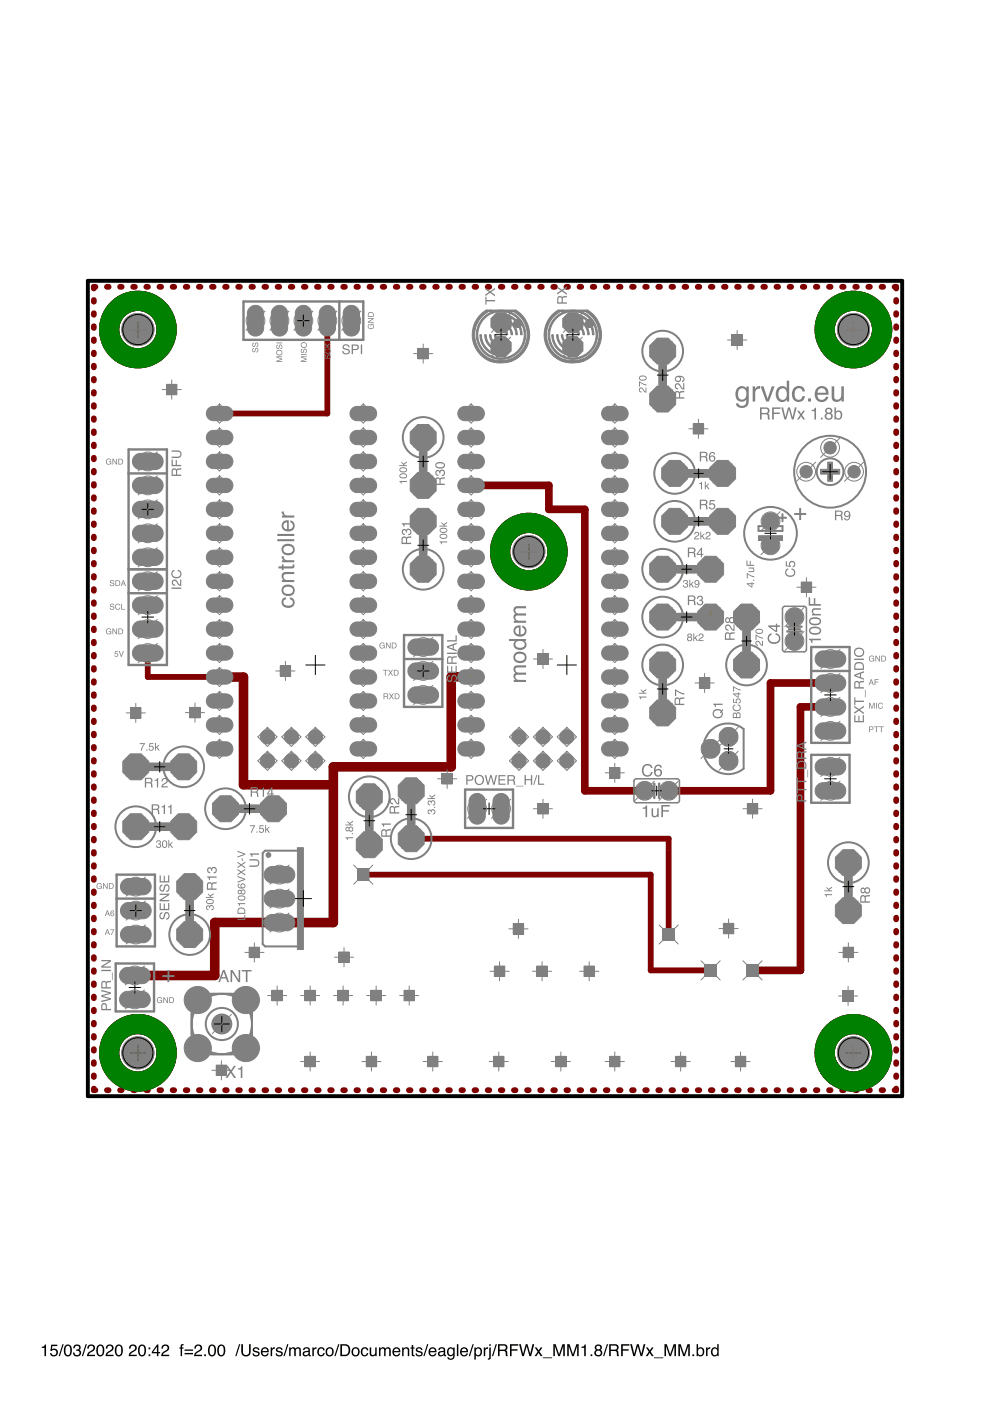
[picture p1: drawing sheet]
<svg xmlns="http://www.w3.org/2000/svg" width="210mm" height="297mm" viewBox="0 0 210 297" stroke-linecap="round" stroke-linejoin="round" font-family="sans-serif">
<path d="M8.8 285.5l.5-.1 .2-.3h.3v2.4h-.4v-1.7h-.6zM10.9 285.1h1.3v.3h-1.1l-.1 .7a.85 .85 0 0 1 1.2 .4 .85 .85 0 0 1-.6 1.1 .85 .85 0 0 1-1-.7h.3a.55 .55 0 0 0 .8 .3 .55 .55 0 0 0 .1-.9 .55 .55 0 0 0-.9 .1h-.2zM13.2 285h.3l-.8 2.5h-.3zM13.9 285.2a.91 .91 0 0 1 1.1 .1 .91 .91 0 0 1 .2 1 .9 .9 0 0 1-.3 1.1 .9 .9 0 0 1-1.2-.2 1.91 1.91 0 0 1 .2-2zM14.1 285.5a1.65 1.65 0 0 0 .1 1.8h.2a1.25 1.25 0 0 0 .2-1.9zM15.8 285.2a.72 .72 0 0 1 1-.1 .72 .72 0 0 1 .1 1.1h-.1a.8 .8 0 0 1 .2 1.2 .8 .8 0 0 1-1.2 .1l-.3-.7h.3a.51 .51 0 0 0 .4 .6 .51 .51 0 0 0 .6-.5 .51 .51 0 0 0-.6-.5v-.3a.45 .45 0 0 0 .6-.3 .45 .45 0 0 0-.3-.5 .45 .45 0 0 0-.6 .2l-.1 .4h-.3zM18.2 285h.2l-.8 2.5h-.2zM18.8 285.2a.81 .81 0 0 1 1.3 .2 .81 .81 0 0 1-.6 1.2l-.7 .6h1.3v.3h-1.7a1.39 1.39 0 0 1 1.1-1.3 .5 .5 0 0 0 .2-.6 .5 .5 0 0 0-.6-.3 .5 .5 0 0 0-.3 .6h-.3zM20.8 285.2a.91 .91 0 0 1 1 .1 .91 .91 0 0 1 .3 1 .9 .9 0 0 1-.3 1.1 .9 .9 0 0 1-1.2-.2 1.91 1.91 0 0 1 .2-2zM21 285.5a1.65 1.65 0 0 0 .1 1.8h.2a1.25 1.25 0 0 0 .2-1.9zM22.7 285.2a.81 .81 0 0 1 1.3 .2 .81 .81 0 0 1-.6 1.2l-.7 .6h1.4v.3h-1.7a1.39 1.39 0 0 1 1.1-1.3 .5 .5 0 0 0 .2-.6 .5 .5 0 0 0-.6-.3 .5 .5 0 0 0-.3 .6h-.4zM24.7 285.2a.91 .91 0 0 1 1.1 .1 .91 .91 0 0 1 .2 1 .9 .9 0 0 1-.3 1.1 .9 .9 0 0 1-1.2-.2 1.91 1.91 0 0 1 .2-2zM24.9 285.5a1.65 1.65 0 0 0 .1 1.8h.2a1.25 1.25 0 0 0 .2-1.9zM27.6 285.2a.81 .81 0 0 1 1.3 .2 .81 .81 0 0 1-.5 1.2l-.8 .6h1.4v.3h-1.7a1.39 1.39 0 0 1 1.1-1.3 .5 .5 0 0 0 .2-.6 .5 .5 0 0 0-.6-.3 .5 .5 0 0 0-.3 .6h-.3zM29.7 285.2a.91 .91 0 0 1 1 .1 .91 .91 0 0 1 .3 1 .9 .9 0 0 1-.4 1.1 .9 .9 0 0 1-1.2-.2 1.91 1.91 0 0 1 .3-2zM29.8 285.5a1.65 1.65 0 0 0 .1 1.8h.2a1.25 1.25 0 0 0 .2-1.9zM31.5 285.7h.4v.4h-.4zM31.5 287.2h.4v.3h-.4zM33.3 285.5l-.8 1.2h.8zM33.3 285h.3v1.7h.3v.2h-.3v.6h-.3v-.6h-1.1v-.3zM34.5 285.2a.81 .81 0 0 1 1.3 .2 .81 .81 0 0 1-.6 1.2l-.7 .6h1.4v.3h-1.7a1.39 1.39 0 0 1 1.1-1.3 .5 .5 0 0 0 .2-.6 .5 .5 0 0 0-.6-.3 .5 .5 0 0 0-.4 .6h-.3zM38.4 285.1l.5-.1v.2l-.2 .1-.1 .1v.3h.3v.2h-.3v1.6h-.3v-1.6h-.3v-.2h.3zM39.1 286.1h1.8v.3h-1.8zM39.1 286.8h1.8v.3h-1.8zM41.5 285.2a.81 .81 0 0 1 1.3 .2 .81 .81 0 0 1-.6 1.2l-.7 .6h1.3v.3h-1.7a1.39 1.39 0 0 1 1.1-1.3 .5 .5 0 0 0 .2-.6 .5 .5 0 0 0-.6-.3 .5 .5 0 0 0-.3 .6h-.3zM43.3 287.2h.4v.3h-.4zM44.5 285.2a.91 .91 0 0 1 1 .1 .91 .91 0 0 1 .3 1 .9 .9 0 0 1-.4 1.1 .9 .9 0 0 1-1.1-.2 1.91 1.91 0 0 1 .2-2zM44.7 285.5a1.65 1.65 0 0 0 .1 1.8h.1a1.25 1.25 0 0 0 .2-1.9zM46.5 285.2a.91 .91 0 0 1 1 .1 .91 .91 0 0 1 .3 1 .9 .9 0 0 1-.4 1.1 .9 .9 0 0 1-1.2-.2 1.91 1.91 0 0 1 .3-2zM46.6 285.5a1.65 1.65 0 0 0 .1 1.8h.2a1.25 1.25 0 0 0 .2-1.9zM50.7 285h.2l-.8 2.5h-.2zM51.2 285h.3v1.6a.65 .65 0 0 0 .7 .7 .65 .65 0 0 0 .6-.7v-1.6h.4v1.4a1.01 1.01 0 0 1-1 1.2 1.01 1.01 0 0 1-1-1.2zM53.8 285.8a.74 .74 0 0 1 1.2 .4h-.3a.39 .39 0 0 0-.4-.3 .39 .39 0 0 0-.4 .4l.2 .1a.79 .79 0 0 1 .9 .7 .8 .8 0 0 1-.8 .5 .8 .8 0 0 1-.7-.7h.3a.45 .45 0 0 0 .5 .4 .45 .45 0 0 0 .4-.4l-.1-.1a.93 .93 0 0 1-1-.7zM55.5 285.9a.85 .85 0 0 1 1.1-.2 .85 .85 0 0 1 .4 1h-1.4a.53 .53 0 0 0 .4 .6 .53 .53 0 0 0 .7-.4h.3a.9 .9 0 0 1-1.3 .6 .9 .9 0 0 1-.3-1.4zM55.8 286.1l-.2 .4h1.1l-.4-.6zM57.4 285.7h.3v.3l.3-.3 .3-.1v.4a.5 .5 0 0 0-.6 .5v1h-.3zM58.7 285.8a.74 .74 0 0 1 1.2 .4h-.3a.39 .39 0 0 0-.4-.3 .39 .39 0 0 0-.4 .4l.2 .1a.79 .79 0 0 1 .9 .7 .8 .8 0 0 1-.8 .5 .8 .8 0 0 1-.7-.7h.3a.45 .45 0 0 0 .5 .4 .45 .45 0 0 0 .4-.4v-.1a.93 .93 0 0 1-1.1-.7zM60.9 285h.3l-.8 2.5h-.3zM61.3 285.7h.3v.2a.6 .6 0 0 1 1.1 0 .62 .62 0 0 1 .7-.2 .62 .62 0 0 1 .4 .6v1.2h-.3v-1.3a.4 .4 0 0 0-.5-.3 .4 .4 0 0 0-.3 .6v1h-.3v-1.2a.42 .42 0 0 0-.6-.4 .42 .42 0 0 0-.2 .6v1h-.3zM64.5 286.9a.44 .44 0 0 0 .6 .4 .44 .44 0 0 0 .2-.7zM64.4 285.9a.8 .8 0 0 1 1.3 .2v1.2h.2v.2h-.3l-.2-.2a.63 .63 0 0 1-1 .3 .63 .63 0 0 1 0-1l1-.3a.42 .42 0 0 0-.4-.4 .42 .42 0 0 0-.5 .3h-.2zM66.2 285.7h.3v.3l.3-.3 .3-.1v.4a.5 .5 0 0 0-.6 .5v1h-.3zM67.5 285.9a.76 .76 0 0 1 .8-.3 .76 .76 0 0 1 .5 .7h-.3a.51 .51 0 0 0-.6-.3 .51 .51 0 0 0-.3 .7 .49 .49 0 0 0 .3 .6 .49 .49 0 0 0 .6-.4h.3a.83 .83 0 0 1-1 .6 .83 .83 0 0 1-.5-1.1zM69.6 286a.66 .66 0 0 0-.2 .9 .66 .66 0 0 0 .9 .2 .67 .67 0 0 0 .1-.9 .67 .67 0 0 0-.8-.2zM68.9 286.6a.95 .95 0 0 1 1.9 0 .95 .95 0 0 1-1.9 0zM71.7 285h.3l-.8 2.5h-.3zM72.5 285.3v1.9h.6a.99 .99 0 0 0 .8-.9 .99 .99 0 0 0-.8-1zM72.2 285h1a1.29 1.29 0 0 1 1.1 1.3 1.29 1.29 0 0 1-1.1 1.2h-1zM75.1 286a.66 .66 0 0 0-.2 .9 .66 .66 0 0 0 .9 .2 .67 .67 0 0 0 .1-.9 .67 .67 0 0 0-.8-.2zM74.4 286.6a.95 .95 0 0 1 1.9 0 .95 .95 0 0 1-1.9 0zM76.7 285.9a.76 .76 0 0 1 .8-.3 .76 .76 0 0 1 .6 .7h-.3a.51 .51 0 0 0-.7-.3 .51 .51 0 0 0-.3 .7 .49 .49 0 0 0 .4 .6 .49 .49 0 0 0 .6-.4h.3a.83 .83 0 0 1-1.1 .6 .83 .83 0 0 1-.5-1.1zM78.4 285.7h.3v1.2a.47 .47 0 0 0 .6 .4 .47 .47 0 0 0 .3-.7v-.9h.3v1.8h-.3v-.2a.64 .64 0 0 1-.7 .3 .64 .64 0 0 1-.5-.7zM80.4 285.7h.3v.2a.6 .6 0 0 1 1 0 .62 .62 0 0 1 .7-.2 .62 .62 0 0 1 .4 .6v1.2h-.3v-1.3a.4 .4 0 0 0-.5-.3 .4 .4 0 0 0-.2 .6v1h-.4v-1.2a.42 .42 0 0 0-.5-.4 .42 .42 0 0 0-.2 .6v1h-.3zM83.4 285.9a.85 .85 0 0 1 1.1-.2 .85 .85 0 0 1 .4 1h-1.4a.53 .53 0 0 0 .4 .6 .53 .53 0 0 0 .7-.4h.3a.9 .9 0 0 1-1.3 .6 .9 .9 0 0 1-.3-1.4zM83.7 286.1l-.2 .4h1.1l-.4-.6zM85.3 285.7h.3v.2a.66 .66 0 0 1 .7-.2 .66 .66 0 0 1 .5 .6v1.2h-.3v-1.1a.46 .46 0 0 0-.6-.5 .46 .46 0 0 0-.3 .7v.9h-.3zM87.3 285.2h.3v.5h.3v.2h-.3v1.2l.3 .2v.2a.44 .44 0 0 1-.6-.3v-1.3h-.3v-.2h.3zM88.3 285.8a.74 .74 0 0 1 1.3 .4h-.3a.39 .39 0 0 0-.4-.3 .39 .39 0 0 0-.4 .4l.2 .1a.79 .79 0 0 1 .9 .7 .8 .8 0 0 1-.8 .5 .8 .8 0 0 1-.7-.7h.3a.45 .45 0 0 0 .5 .4 .45 .45 0 0 0 .4-.4l-.1-.1a.93 .93 0 0 1-1-.7zM90.6 285h.2l-.8 2.5h-.2zM91.1 285.9a.85 .85 0 0 1 1-.2 .85 .85 0 0 1 .4 1h-1.3a.53 .53 0 0 0 .4 .6 .53 .53 0 0 0 .6-.4h.3a.9 .9 0 0 1-1.3 .6 .9 .9 0 0 1-.2-1.4zM91.4 286.1l-.2 .4h1l-.3-.6zM93.2 286.9a.44 .44 0 0 0 .6 .4 .44 .44 0 0 0 .2-.7zM93 285.9a.8 .8 0 0 1 1.4 .2v1.2h.2v.2h-.4l-.1-.2a.63 .63 0 0 1-1 .3 .63 .63 0 0 1 0-1l1-.3a.42 .42 0 0 0-.4-.4 .42 .42 0 0 0-.5 .3h-.3zM95 285.9l.5-.3 .6 .3v-.2h.3v1.7a.81 .81 0 0 1-.6 .9 .81 .81 0 0 1-1-.5h.3a.53 .53 0 0 0 .8 .2 .53 .53 0 0 0 .2-.7 .8 .8 0 0 1-1.1 .1 .8 .8 0 0 1-.2-1.1zM95.3 286.1a.65 .65 0 0 0-.2 .8 .65 .65 0 0 0 .8 .3 .64 .64 0 0 0 .2-.9 .64 .64 0 0 0-.8-.2zM96.9 285h.3v2.5h-.3zM97.8 285.9a.85 .85 0 0 1 1-.2 .85 .85 0 0 1 .4 1h-1.3a.53 .53 0 0 0 .4 .6 .53 .53 0 0 0 .6-.4h.3a.9 .9 0 0 1-1.3 .6 .9 .9 0 0 1-.2-1.4zM98 286.1l-.1 .4h1l-.3-.6zM100.2 285h.3l-.9 2.5h-.2zM101 286.1a.71 .71 0 0 0-.1 .8 .71 .71 0 0 0 .7 .4 .72 .72 0 0 0 .3-.8 .72 .72 0 0 0-.7-.6zM100.6 285.7h.3v.2a.75 .75 0 0 1 .9-.2 .75 .75 0 0 1 .4 .9 .78 .78 0 0 1-.4 .9 .78 .78 0 0 1-.9-.2v1h-.3zM102.6 285.7h.3v.3l.3-.3 .3-.1v.4a.5 .5 0 0 0-.6 .5v1h-.3zM103.7 285h.3v.4h-.3zM103.7 285.7h.3v2.1a.47 .47 0 0 1-.6 .5v-.3l.3-.1zM105.1 285h.3l-.8 2.5h-.3zM105.9 285.3v.9h.8a.44 .44 0 0 0 .5-.5 .44 .44 0 0 0-.4-.4zM105.6 285h1.2a.69 .69 0 0 1 .8 .4 .69 .69 0 0 1-.4 .9l.3 .3 .2 .9h-.4l-.1-.9-.5-.2h-.8v1.1h-.3zM108.1 285h1.8v.3h-1.4v.8h1.2v.3h-1.2v1.1h-.4zM110.1 285h.3l.5 2.1 .6-2.1h.3l.6 2.1 .5-2.1h.4l-.7 2.5h-.4l-.5-2.1-.6 2.1h-.4zM113.4 285.7h.4l.4 .6 .4-.6h.4l-.6 .9 .6 .9h-.4l-.4-.7-.5 .7h-.4l.7-.9zM115.1 287.8h2v.2h-2zM117.3 285h.5l.7 2.1 .8-2.1h.4v2.5h-.3v-2.1l-.7 2.1h-.3l-.8-2.1v2.1h-.3zM120.3 285h.5l.7 2.1 .7-2.1h.5v2.5h-.3v-2.1l-.7 2.1h-.4l-.7-2.1v2.1h-.3zM123.3 285.5l.5-.1 .2-.3h.2v2.4h-.3v-1.7h-.6zM125.2 287.2h.4v.3h-.4zM126.5 285.7a.41 .41 0 0 0 .8 0 .41 .41 0 0 0-.8 0zM126.4 286.8a.51 .51 0 0 0 1 0 .51 .51 0 0 0-1 0zM126.3 285.2a.7 .7 0 0 1 1 0 .7 .7 0 0 1 0 1 .77 .77 0 0 1 .1 1.2 .77 .77 0 0 1-1.1 0 .77 .77 0 0 1 .1-1.2l-.3-.5zM128.7 285h.2l-.8 2.5h-.2zM129.5 285.3v.9h.8a.44 .44 0 0 0 .5-.5 .44 .44 0 0 0-.5-.4zM129.2 285h1.1a.69 .69 0 0 1 .8 .4 .69 .69 0 0 1-.3 .9l.3 .3 .2 .9h-.5l-.1-.9-.4-.2h-.8v1.1h-.3zM131.7 285h1.8v.3h-1.5v.8h1.3v.3h-1.3v1.1h-.3zM133.6 285h.4l.5 2.1 .5-2.1h.4l.6 2.1 .5-2.1h.3l-.6 2.5h-.4l-.6-2.1-.6 2.1h-.3zM136.9 285.7h.4l.5 .6 .4-.6h.4l-.6 .9 .6 .9h-.4l-.5-.7-.4 .7h-.4l.7-.9zM138.7 287.8h1.9v.2h-1.9zM140.9 285h.5l.7 2.1 .7-2.1h.5v2.5h-.3v-2.1l-.7 2.1h-.4l-.7-2.1v2.1h-.3zM143.8 285h.5l.7 2.1 .8-2.1h.5v2.5h-.4v-2.1l-.7 2.1h-.3l-.8-2.1 .1 2.1h-.4zM146.8 287.2h.4v.3h-.4zM147.7 285h.3v.9a.81 .81 0 0 1 1.1-.1 .81 .81 0 0 1 .2 1 .73 .73 0 0 1-.5 .7 .73 .73 0 0 1-.8-.2v.2h-.3zM148.1 286.1a.64 .64 0 0 0-.1 .8 .64 .64 0 0 0 .9 .2 .65 .65 0 0 0 .1-.8 .65 .65 0 0 0-.9-.2zM149.7 285.7h.3v.3l.3-.3 .3-.1v.4a.5 .5 0 0 0-.6 .5v1h-.3zM151.2 286.1a.64 .64 0 0 0-.1 .9 .64 .64 0 0 0 .8 .1 .64 .64 0 0 0 .2-.8 .64 .64 0 0 0-.9-.2zM151.1 285.8l.6-.1 .4 .2v-.9h.3v2.5h-.3v-.2a.8 .8 0 0 1-1.1 .1 .8 .8 0 0 1-.2-1z" fill-rule="evenodd" fill="#000"/>
<path d="M99.9 102.9h16.5v5.1h7.6v59.7h12.7M176.1 149.9h-6.4v55.8h-10.1M176.1 144.8h-12.7v22.9h-21.6" fill="none" stroke="#800000" stroke-width="1.6"/>
<g fill="none" stroke="#800000" stroke-width="1.2">
<path d="M19.9 63.6v.4M19.9 66.4v.3M19.9 69.2v.3M19.9 72v.3M19.9 74.8v.3M19.9 77.5v.4M20.2 60.8h-.3v.4M22.7 60.8h.3M25.5 60.8h.3M28.2 60.8h.4M31 60.8h.4M33.8 60.8h.4"/>
<path d="M36.6 60.8h.3M39.4 60.8h.3M42.2 60.8h.3M44.9 60.8h.4M47.7 60.8h.4M50.5 60.8h.4M53.3 60.8h.3M56.1 60.8h.3M58.9 60.8h.3M61.6 60.8h.4M64.4 60.8h.4M67.2 60.8h.4"/>
<path d="M69.4 68v19.7h-22.9M70 60.8h.3M72.8 60.8h.3M75.6 60.8h.3M78.3 60.8h.4M81.1 60.8h.4M83.9 60.8h.4M86.7 60.8h.3M89.5 60.8h.3M92.3 60.8h.3M95 60.8h.4M97.8 60.8h.4"/>
<path d="M100.6 60.8h.4M103.4 60.8h.3M106.2 60.8h.3M109 60.8h.3M111.7 60.8h.4M114.5 60.8h.4M117.3 60.8h.4M120.1 60.8h.3M122.9 60.8h.3M125.7 60.8h.3M128.4 60.8h.4M131.2 60.8h.4"/>
<path d="M134 60.8h.4M136.8 60.8h.3M139.6 60.8h.3M142.4 60.8h.3M145.1 60.8h.4M147.9 60.8h.4M150.7 60.8h.4M153.5 60.8h.3M156.3 60.8h.3M159.1 60.8h.3M161.8 60.8h.4M164.6 60.8h.4"/>
<path d="M167.4 60.8h.3M170.2 60.8h.3M173 60.8h.3M175.8 60.8h.3M178.5 60.8h.4M181.3 60.8h.4M184.1 60.8h.3M186.9 60.8h.3M189.7 60.8h.3v.4M190 63.6v.4M190 66.4v.3M190 69.2v.3"/>
<path d="M190 72v.3M190 74.8v.3M190 77.5v.4M19.9 80.3v.4M19.9 83.1v.4M19.9 85.9v.4M19.9 88.7v.3M19.9 91.5v.3M19.9 94.3v.3M19.9 97v.4M19.9 99.8v.4M190 80.3v.4"/>
<path d="M190 83.1v.4M190 85.9v.4M190 88.7v.3M190 91.5v.3M190 94.3v.3M190 97v.4M190 99.8v.4M19.9 102.6v.4M19.9 105.4v.3M19.9 108.2v.3M19.9 111v.3M19.9 113.8v.3"/>
<path d="M19.9 116.5v.4M19.9 119.3v.4M190 102.6v.4M190 105.4v.3M190 108.2v.3M190 111v.3M190 113.8v.3M190 116.5v.4M190 119.3v.4M19.9 122.1v.4M19.9 124.9v.4M19.9 127.7v.3"/>
<path d="M19.9 130.5v.3M19.9 133.3v.3M19.9 136.1v.3M19.9 138.8v.4M31.3 138.5v5h15.2M190 122.1v.4M190 124.9v.4M190 127.7v.3M190 130.5v.3M190 133.3v.3M190 136.1v.3M190 138.8v.4"/>
<path d="M19.9 141.6v.4M19.9 144.4v.4M19.9 147.2v.4M19.9 150v.3M19.9 152.8v.3M19.9 155.6v.3M19.9 158.3v.4M190 141.6v.4M190 144.4v.4M190 147.2v.4M190 150v.3M190 152.8v.3"/>
<path d="M190 155.6v.3M190 158.3v.4M19.9 161.1v.4M19.9 163.9v.4M19.9 166.7v.3M19.9 169.5v.3M19.9 172.3v.3M19.9 175.1v.3M19.9 177.8v.4M87.2 177.8h54.6v20.3M190 161.1v.4M190 163.9v.4"/>
<path d="M190 166.7v.3M190 169.5v.3M190 172.3v.3M190 175.1v.3M190 177.8v.4M19.9 180.6v.4M19.9 183.4v.4M19.9 186.2v.4M19.9 189v.3M19.9 191.8v.3M19.9 194.6v.3M19.9 197.4v.3"/>
<path d="M77 185.4h61v20.3h12.7M190 180.6v.4M190 183.4v.4M190 186.2v.4M190 189v.3M190 191.8v.3M190 194.6v.3M190 197.4v.3M19.9 200.2v.3M19.9 202.9v.4M19.9 205.7v.4M19.9 208.5v.4"/>
<path d="M19.9 211.3v.3M19.9 214.1v.3M19.9 216.9v.3M19.9 219.6v.4M190 200.2v.3M190 202.9v.4M190 205.7v.4M190 208.5v.4M190 211.3v.3M190 214.1v.3M190 216.9v.3M190 219.6v.4"/>
<path d="M19.9 230.8v.3h.3M19.9 222.4v.4M19.9 225.2v.4M19.9 228v.3M22.7 231.1h.3M25.5 231.1h.3M28.2 231.1h.4M31 231.1h.4M33.8 231.1h.4M36.6 231.1h.3M39.4 231.1h.3M42.2 231.1h.3"/>
<path d="M44.9 231.1h.4M47.7 231.1h.4M50.5 231.1h.4M53.3 231.1h.3M56.1 231.1h.3M58.9 231.1h.3M61.6 231.1h.4M64.4 231.1h.4M67.2 231.1h.4M70 231.1h.3M72.8 231.1h.3M75.6 231.1h.3"/>
<path d="M78.3 231.1h.4M81.1 231.1h.4M83.9 231.1h.4M86.7 231.1h.3M89.5 231.1h.3M92.3 231.1h.3M95 231.1h.4M97.8 231.1h.4M100.6 231.1h.4M103.4 231.1h.3M106.2 231.1h.3M109 231.1h.3"/>
<path d="M111.7 231.1h.4M114.5 231.1h.4M117.3 231.1h.4M120.1 231.1h.3M122.9 231.1h.3M125.7 231.1h.3M128.4 231.1h.4M131.2 231.1h.4M134 231.1h.4M136.8 231.1h.3M139.6 231.1h.3M142.4 231.1h.3"/>
<path d="M145.1 231.1h.4M147.9 231.1h.4M150.7 231.1h.4M153.5 231.1h.3M156.3 231.1h.3M159.1 231.1h.3M161.8 231.1h.4M164.6 231.1h.4M167.4 231.1h.3M170.2 231.1h.3M173 231.1h.3M175.8 231.1h.3"/>
<path d="M178.5 231.1h.4M181.3 231.1h.4M184.1 231.1h.3M186.9 231.1h.3M190 230.8v.3h-.3M190 222.4v.4M190 225.2v.4M190 228v.3"/>
</g>
<path d="M46.5 143.6h5.1v22.8h19.1M46.5 143.5v.1M99.8 143.4l-4.1 .1v19.1h-25v33h-25.2v11.2h-16.9M59.6 195.6v.3" fill="none" stroke="#800000" stroke-width="2"/>
<path d="M75.7 158.8h2.6" fill="none" stroke="#008000" stroke-width="2.6"/>
<circle cx="77" cy="158.8" r=".8" fill="#fff" stroke="#000" stroke-width=".21"/>
<path d="M75.7 153.7h2.6" fill="none" stroke="#008000" stroke-width="2.6"/>
<circle cx="77" cy="153.7" r=".8" fill="#fff" stroke="#000" stroke-width=".21"/>
<path d="M75.7 148.6h2.6" fill="none" stroke="#008000" stroke-width="2.6"/>
<circle cx="77" cy="148.6" r=".8" fill="#fff" stroke="#000" stroke-width=".21"/>
<path d="M75.7 143.5h2.6" fill="none" stroke="#008000" stroke-width="2.6"/>
<circle cx="77" cy="143.5" r=".8" fill="#fff" stroke="#000" stroke-width=".21"/>
<path d="M75.7 138.5h2.6" fill="none" stroke="#008000" stroke-width="2.6"/>
<circle cx="77" cy="138.5" r=".8" fill="#fff" stroke="#000" stroke-width=".21"/>
<path d="M75.7 133.4h2.6" fill="none" stroke="#008000" stroke-width="2.6"/>
<circle cx="77" cy="133.4" r=".8" fill="#fff" stroke="#000" stroke-width=".21"/>
<path d="M75.7 128.3h2.6" fill="none" stroke="#008000" stroke-width="2.6"/>
<circle cx="77" cy="128.3" r=".8" fill="#fff" stroke="#000" stroke-width=".21"/>
<path d="M75.7 123.2h2.6" fill="none" stroke="#008000" stroke-width="2.6"/>
<circle cx="77" cy="123.2" r=".8" fill="#fff" stroke="#000" stroke-width=".21"/>
<path d="M75.7 118.2h2.6" fill="none" stroke="#008000" stroke-width="2.6"/>
<circle cx="77" cy="118.2" r=".8" fill="#fff" stroke="#000" stroke-width=".21"/>
<path d="M75.7 113.1h2.6" fill="none" stroke="#008000" stroke-width="2.6"/>
<circle cx="77" cy="113.1" r=".8" fill="#fff" stroke="#000" stroke-width=".21"/>
<path d="M75.7 108h2.6" fill="none" stroke="#008000" stroke-width="2.6"/>
<circle cx="77" cy="108" r=".8" fill="#fff" stroke="#000" stroke-width=".21"/>
<path d="M75.7 102.9h2.6" fill="none" stroke="#008000" stroke-width="2.6"/>
<circle cx="77" cy="102.9" r=".8" fill="#fff" stroke="#000" stroke-width=".21"/>
<path d="M45.3 158.8h2.6" fill="none" stroke="#008000" stroke-width="2.6"/>
<circle cx="46.5" cy="158.8" r=".8" fill="#fff" stroke="#000" stroke-width=".21"/>
<path d="M45.3 153.7h2.6" fill="none" stroke="#008000" stroke-width="2.6"/>
<circle cx="46.5" cy="153.7" r=".8" fill="#fff" stroke="#000" stroke-width=".21"/>
<path d="M45.3 148.6h2.6" fill="none" stroke="#008000" stroke-width="2.6"/>
<circle cx="46.5" cy="148.6" r=".8" fill="#fff" stroke="#000" stroke-width=".21"/>
<path d="M45.3 118.2h2.6" fill="none" stroke="#008000" stroke-width="2.6"/>
<circle cx="46.5" cy="118.2" r=".8" fill="#fff" stroke="#000" stroke-width=".21"/>
<path d="M45.3 113.1h2.6" fill="none" stroke="#008000" stroke-width="2.6"/>
<circle cx="46.5" cy="113.1" r=".8" fill="#fff" stroke="#000" stroke-width=".21"/>
<path d="M45.3 108h2.6" fill="none" stroke="#008000" stroke-width="2.6"/>
<circle cx="46.5" cy="108" r=".8" fill="#fff" stroke="#000" stroke-width=".21"/>
<path d="M45.3 102.9h2.6" fill="none" stroke="#008000" stroke-width="2.6"/>
<circle cx="46.5" cy="102.9" r=".8" fill="#fff" stroke="#000" stroke-width=".21"/>
<path d="M45.3 87.7h2.6" fill="none" stroke="#008000" stroke-width="2.6"/>
<circle cx="46.5" cy="87.7" r=".8" fill="#fff" stroke="#000" stroke-width=".21"/>
<path d="M75.7 87.7h2.6" fill="none" stroke="#008000" stroke-width="2.6"/>
<circle cx="77" cy="87.7" r=".8" fill="#fff" stroke="#000" stroke-width=".21"/>
<path d="M75.7 92.8h2.6" fill="none" stroke="#008000" stroke-width="2.6"/>
<circle cx="77" cy="92.8" r=".8" fill="#fff" stroke="#000" stroke-width=".21"/>
<path d="M75.7 97.8h2.6" fill="none" stroke="#008000" stroke-width="2.6"/>
<circle cx="77" cy="97.8" r=".8" fill="#fff" stroke="#000" stroke-width=".21"/>
<path d="M45.3 92.8h2.6" fill="none" stroke="#008000" stroke-width="2.6"/>
<circle cx="46.5" cy="92.8" r=".8" fill="#fff" stroke="#000" stroke-width=".21"/>
<path d="M45.3 97.8h2.6" fill="none" stroke="#008000" stroke-width="2.6"/>
<circle cx="46.5" cy="97.8" r=".8" fill="#fff" stroke="#000" stroke-width=".21"/>
<path d="M45.3 143.5h2.6" fill="none" stroke="#008000" stroke-width="2.6"/>
<circle cx="46.5" cy="143.5" r=".8" fill="#fff" stroke="#000" stroke-width=".21"/>
<circle cx="56.7" cy="156.2" r="1.31" fill="#008000" stroke="#008000" stroke-width=".21"/>
<circle cx="56.7" cy="156.2" r=".8" fill="#fff" stroke="#000" stroke-width=".21"/>
<circle cx="61.8" cy="156.2" r="1.31" fill="#008000" stroke="#008000" stroke-width=".21"/>
<circle cx="61.8" cy="156.2" r=".8" fill="#fff" stroke="#000" stroke-width=".21"/>
<circle cx="66.9" cy="156.2" r="1.31" fill="#008000" stroke="#008000" stroke-width=".21"/>
<circle cx="66.9" cy="156.2" r=".8" fill="#fff" stroke="#000" stroke-width=".21"/>
<path d="M45.3 123.2h2.6" fill="none" stroke="#008000" stroke-width="2.6"/>
<circle cx="46.5" cy="123.2" r=".8" fill="#fff" stroke="#000" stroke-width=".21"/>
<path d="M45.3 128.3h2.6" fill="none" stroke="#008000" stroke-width="2.6"/>
<circle cx="46.5" cy="128.3" r=".8" fill="#fff" stroke="#000" stroke-width=".21"/>
<path d="M45.3 133.4h2.6" fill="none" stroke="#008000" stroke-width="2.6"/>
<circle cx="46.5" cy="133.4" r=".8" fill="#fff" stroke="#000" stroke-width=".21"/>
<path d="M45.3 138.5h2.6" fill="none" stroke="#008000" stroke-width="2.6"/>
<circle cx="46.5" cy="138.5" r=".8" fill="#fff" stroke="#000" stroke-width=".21"/>
<circle cx="56.7" cy="161.3" r="1.31" fill="#008000" stroke="#008000" stroke-width=".21"/>
<circle cx="56.7" cy="161.3" r=".8" fill="#fff" stroke="#000" stroke-width=".21"/>
<circle cx="61.8" cy="161.3" r="1.31" fill="#008000" stroke="#008000" stroke-width=".21"/>
<circle cx="61.8" cy="161.3" r=".8" fill="#fff" stroke="#000" stroke-width=".21"/>
<circle cx="66.9" cy="161.3" r="1.31" fill="#008000" stroke="#008000" stroke-width=".21"/>
<circle cx="66.9" cy="161.3" r=".8" fill="#fff" stroke="#000" stroke-width=".21"/>
<path d="M29.8 123.2h3.1" fill="none" stroke="#008000" stroke-width="3"/>
<circle cx="31.3" cy="123.2" r="1.02" fill="#fff" stroke="#000" stroke-width=".21"/>
<path d="M29.8 128.3h3.1" fill="none" stroke="#008000" stroke-width="3"/>
<circle cx="31.3" cy="128.3" r="1.02" fill="#fff" stroke="#000" stroke-width=".21"/>
<path d="M29.8 133.4h3.1" fill="none" stroke="#008000" stroke-width="3"/>
<circle cx="31.3" cy="133.4" r="1.02" fill="#fff" stroke="#000" stroke-width=".21"/>
<path d="M29.8 138.5h3.1" fill="none" stroke="#008000" stroke-width="3"/>
<circle cx="31.3" cy="138.5" r="1.02" fill="#fff" stroke="#000" stroke-width=".21"/>
<path d="M57.7 185.4h3.1" fill="none" stroke="#008000" stroke-width="3"/>
<circle cx="59.2" cy="185.4" r="1.02" fill="#fff" stroke="#000" stroke-width=".21"/>
<path d="M57.7 190.5h3.1" fill="none" stroke="#008000" stroke-width="3"/>
<circle cx="59.2" cy="190.5" r="1.02" fill="#fff" stroke="#000" stroke-width=".21"/>
<path d="M57.7 195.6h3.1" fill="none" stroke="#008000" stroke-width="3"/>
<circle cx="59.2" cy="195.6" r="1.02" fill="#fff" stroke="#000" stroke-width=".21"/>
<circle cx="158.3" cy="141" r="2.75" fill="#008000" stroke="#008000" stroke-width=".21"/>
<circle cx="158.3" cy="141" r="1.02" fill="#fff" stroke="#000" stroke-width=".21"/>
<circle cx="158.3" cy="130.8" r="2.75" fill="#008000" stroke="#008000" stroke-width=".21"/>
<circle cx="158.3" cy="130.8" r="1.02" fill="#fff" stroke="#000" stroke-width=".21"/>
<circle cx="168.4" cy="135.9" r="1.74" fill="#008000" stroke="#008000" stroke-width=".21"/>
<circle cx="168.4" cy="135.9" r=".8" fill="#fff" stroke="#000" stroke-width=".21"/>
<circle cx="168.4" cy="130.8" r="1.74" fill="#008000" stroke="#008000" stroke-width=".21"/>
<circle cx="168.4" cy="130.8" r=".8" fill="#fff" stroke="#000" stroke-width=".21"/>
<circle cx="163.4" cy="115.6" r="1.74" fill="#008000" stroke="#008000" stroke-width=".21"/>
<circle cx="163.4" cy="115.6" r=".8" fill="#fff" stroke="#000" stroke-width=".21"/>
<circle cx="163.4" cy="110.5" r="1.61" fill="#008000" stroke="#008000" stroke-width=".21"/>
<circle cx="163.4" cy="110.5" r=".8" fill="#fff" stroke="#000" stroke-width=".21"/>
<circle cx="121.5" cy="73.5" r="2.09" fill="#008000" stroke="#008000" stroke-width=".21"/>
<circle cx="121.5" cy="73.5" r=".91" fill="#fff" stroke="#000" stroke-width=".21"/>
<circle cx="121.5" cy="68.4" r="2.09" fill="#008000" stroke="#008000" stroke-width=".21"/>
<circle cx="121.5" cy="68.4" r=".91" fill="#fff" stroke="#000" stroke-width=".21"/>
<circle cx="106.2" cy="73.5" r="2.09" fill="#008000" stroke="#008000" stroke-width=".21"/>
<circle cx="106.2" cy="73.5" r=".91" fill="#fff" stroke="#000" stroke-width=".21"/>
<circle cx="106.2" cy="68.4" r="2.09" fill="#008000" stroke="#008000" stroke-width=".21"/>
<circle cx="106.2" cy="68.4" r=".91" fill="#fff" stroke="#000" stroke-width=".21"/>
<circle cx="140.5" cy="74.4" r="2.75" fill="#008000" stroke="#008000" stroke-width=".21"/>
<circle cx="140.5" cy="74.4" r="1.02" fill="#fff" stroke="#000" stroke-width=".21"/>
<circle cx="140.5" cy="84.6" r="2.75" fill="#008000" stroke="#008000" stroke-width=".21"/>
<circle cx="140.5" cy="84.6" r="1.02" fill="#fff" stroke="#000" stroke-width=".21"/>
<circle cx="89.7" cy="92.8" r="2.75" fill="#008000" stroke="#008000" stroke-width=".21"/>
<circle cx="89.7" cy="92.8" r="1.02" fill="#fff" stroke="#000" stroke-width=".21"/>
<circle cx="89.7" cy="102.9" r="2.75" fill="#008000" stroke="#008000" stroke-width=".21"/>
<circle cx="89.7" cy="102.9" r="1.02" fill="#fff" stroke="#000" stroke-width=".21"/>
<circle cx="89.7" cy="120.7" r="2.75" fill="#008000" stroke="#008000" stroke-width=".21"/>
<circle cx="89.7" cy="120.7" r="1.02" fill="#fff" stroke="#000" stroke-width=".21"/>
<circle cx="89.7" cy="110.5" r="2.75" fill="#008000" stroke="#008000" stroke-width=".21"/>
<circle cx="89.7" cy="110.5" r="1.02" fill="#fff" stroke="#000" stroke-width=".21"/>
<circle cx="136.7" cy="167.7" r="1.74" fill="#008000" stroke="#008000" stroke-width=".21"/>
<circle cx="136.7" cy="167.7" r=".8" fill="#fff" stroke="#000" stroke-width=".21"/>
<circle cx="141.8" cy="167.7" r="1.74" fill="#008000" stroke="#008000" stroke-width=".21"/>
<circle cx="141.8" cy="167.7" r=".8" fill="#fff" stroke="#000" stroke-width=".21"/>
<circle cx="28.8" cy="175.3" r="2.75" fill="#008000" stroke="#008000" stroke-width=".21"/>
<circle cx="28.8" cy="175.3" r="1.02" fill="#fff" stroke="#000" stroke-width=".21"/>
<circle cx="38.9" cy="175.3" r="2.75" fill="#008000" stroke="#008000" stroke-width=".21"/>
<circle cx="38.9" cy="175.3" r="1.02" fill="#fff" stroke="#000" stroke-width=".21"/>
<circle cx="38.9" cy="162.6" r="2.75" fill="#008000" stroke="#008000" stroke-width=".21"/>
<circle cx="38.9" cy="162.6" r="1.02" fill="#fff" stroke="#000" stroke-width=".21"/>
<circle cx="28.8" cy="162.6" r="2.75" fill="#008000" stroke="#008000" stroke-width=".21"/>
<circle cx="28.8" cy="162.6" r="1.02" fill="#fff" stroke="#000" stroke-width=".21"/>
<circle cx="40.2" cy="198.1" r="2.75" fill="#008000" stroke="#008000" stroke-width=".21"/>
<circle cx="40.2" cy="198.1" r="1.02" fill="#fff" stroke="#000" stroke-width=".21"/>
<circle cx="40.2" cy="188" r="2.75" fill="#008000" stroke="#008000" stroke-width=".21"/>
<circle cx="40.2" cy="188" r="1.02" fill="#fff" stroke="#000" stroke-width=".21"/>
<circle cx="47.8" cy="171.5" r="2.75" fill="#008000" stroke="#008000" stroke-width=".21"/>
<circle cx="47.8" cy="171.5" r="1.02" fill="#fff" stroke="#000" stroke-width=".21"/>
<circle cx="58" cy="171.5" r="2.75" fill="#008000" stroke="#008000" stroke-width=".21"/>
<circle cx="58" cy="171.5" r="1.02" fill="#fff" stroke="#000" stroke-width=".21"/>
<path d="M29.8 97.8h3.1" fill="none" stroke="#008000" stroke-width="3"/>
<circle cx="31.3" cy="97.8" r="1.02" fill="#fff" stroke="#000" stroke-width=".21"/>
<path d="M29.8 102.9h3.1" fill="none" stroke="#008000" stroke-width="3"/>
<circle cx="31.3" cy="102.9" r="1.02" fill="#fff" stroke="#000" stroke-width=".21"/>
<path d="M29.8 108h3.1" fill="none" stroke="#008000" stroke-width="3"/>
<circle cx="31.3" cy="108" r="1.02" fill="#fff" stroke="#000" stroke-width=".21"/>
<path d="M29.8 113.1h3.1" fill="none" stroke="#008000" stroke-width="3"/>
<circle cx="31.3" cy="113.1" r="1.02" fill="#fff" stroke="#000" stroke-width=".21"/>
<path d="M29.8 118.2h3.1" fill="none" stroke="#008000" stroke-width="3"/>
<circle cx="31.3" cy="118.2" r="1.02" fill="#fff" stroke="#000" stroke-width=".21"/>
<path d="M27.3 188h3" fill="none" stroke="#008000" stroke-width="3"/>
<circle cx="28.8" cy="188" r="1.02" fill="#fff" stroke="#000" stroke-width=".21"/>
<path d="M27.3 193.1h3" fill="none" stroke="#008000" stroke-width="3"/>
<circle cx="28.8" cy="193.1" r="1.02" fill="#fff" stroke="#000" stroke-width=".21"/>
<path d="M27.3 198.1h3" fill="none" stroke="#008000" stroke-width="3"/>
<circle cx="28.8" cy="198.1" r="1.02" fill="#fff" stroke="#000" stroke-width=".21"/>
<path d="M101.2 169.9v3.1" fill="none" stroke="#008000" stroke-width="3"/>
<circle cx="101.2" cy="171.5" r="1.02" fill="#fff" stroke="#000" stroke-width=".21"/>
<path d="M106.2 169.9v3.1" fill="none" stroke="#008000" stroke-width="3"/>
<circle cx="106.2" cy="171.5" r="1.02" fill="#fff" stroke="#000" stroke-width=".21"/>
<path d="M27.1 211.9h3" fill="none" stroke="#008000" stroke-width="3"/>
<circle cx="28.6" cy="211.9" r="1.02" fill="#fff" stroke="#000" stroke-width=".21"/>
<path d="M27.1 206.8h3" fill="none" stroke="#008000" stroke-width="3"/>
<circle cx="28.6" cy="206.8" r="1.02" fill="#fff" stroke="#000" stroke-width=".21"/>
<circle cx="47" cy="217.1" r="1.91" fill="#008000" stroke="#008000" stroke-width=".21"/>
<circle cx="47" cy="217.1" r="1.27" fill="#fff" stroke="#000" stroke-width=".21"/>
<circle cx="52.1" cy="222.2" r="2.67" fill="#008000" stroke="#008000" stroke-width=".21"/>
<circle cx="52.1" cy="222.2" r="1.78" fill="#fff" stroke="#000" stroke-width=".21"/>
<circle cx="41.9" cy="222.2" r="2.67" fill="#008000" stroke="#008000" stroke-width=".21"/>
<circle cx="41.9" cy="222.2" r="1.78" fill="#fff" stroke="#000" stroke-width=".21"/>
<circle cx="41.9" cy="212" r="2.67" fill="#008000" stroke="#008000" stroke-width=".21"/>
<circle cx="41.9" cy="212" r="1.78" fill="#fff" stroke="#000" stroke-width=".21"/>
<circle cx="52.1" cy="212" r="2.67" fill="#008000" stroke="#008000" stroke-width=".21"/>
<circle cx="52.1" cy="212" r="1.78" fill="#fff" stroke="#000" stroke-width=".21"/>
<path d="M74.5 66.5v3" fill="none" stroke="#008000" stroke-width="3"/>
<circle cx="74.5" cy="68" r="1.02" fill="#fff" stroke="#000" stroke-width=".21"/>
<path d="M69.4 66.5v3" fill="none" stroke="#008000" stroke-width="3"/>
<circle cx="69.4" cy="68" r="1.02" fill="#fff" stroke="#000" stroke-width=".21"/>
<path d="M64.3 66.5v3" fill="none" stroke="#008000" stroke-width="3"/>
<circle cx="64.3" cy="68" r="1.02" fill="#fff" stroke="#000" stroke-width=".21"/>
<path d="M59.2 66.5v3" fill="none" stroke="#008000" stroke-width="3"/>
<circle cx="59.2" cy="68" r="1.02" fill="#fff" stroke="#000" stroke-width=".21"/>
<path d="M54.2 66.5v3" fill="none" stroke="#008000" stroke-width="3"/>
<circle cx="54.2" cy="68" r="1.02" fill="#fff" stroke="#000" stroke-width=".21"/>
<circle cx="78.3" cy="168.9" r="2.75" fill="#008000" stroke="#008000" stroke-width=".21"/>
<circle cx="78.3" cy="168.9" r="1.02" fill="#fff" stroke="#000" stroke-width=".21"/>
<circle cx="78.3" cy="179.1" r="2.75" fill="#008000" stroke="#008000" stroke-width=".21"/>
<circle cx="78.3" cy="179.1" r="1.02" fill="#fff" stroke="#000" stroke-width=".21"/>
<circle cx="87.2" cy="177.8" r="2.75" fill="#008000" stroke="#008000" stroke-width=".21"/>
<circle cx="87.2" cy="177.8" r="1.02" fill="#fff" stroke="#000" stroke-width=".21"/>
<circle cx="87.2" cy="167.7" r="2.75" fill="#008000" stroke="#008000" stroke-width=".21"/>
<circle cx="87.2" cy="167.7" r="1.02" fill="#fff" stroke="#000" stroke-width=".21"/>
<circle cx="140.5" cy="130.8" r="2.75" fill="#008000" stroke="#008000" stroke-width=".21"/>
<circle cx="140.5" cy="130.8" r="1.02" fill="#fff" stroke="#000" stroke-width=".21"/>
<circle cx="150.7" cy="130.8" r="2.75" fill="#008000" stroke="#008000" stroke-width=".21"/>
<circle cx="150.7" cy="130.8" r="1.02" fill="#fff" stroke="#000" stroke-width=".21"/>
<circle cx="140.5" cy="120.7" r="2.75" fill="#008000" stroke="#008000" stroke-width=".21"/>
<circle cx="140.5" cy="120.7" r="1.02" fill="#fff" stroke="#000" stroke-width=".21"/>
<circle cx="150.7" cy="120.7" r="2.75" fill="#008000" stroke="#008000" stroke-width=".21"/>
<circle cx="150.7" cy="120.7" r="1.02" fill="#fff" stroke="#000" stroke-width=".21"/>
<circle cx="143" cy="110.5" r="2.75" fill="#008000" stroke="#008000" stroke-width=".21"/>
<circle cx="143" cy="110.5" r="1.02" fill="#fff" stroke="#000" stroke-width=".21"/>
<circle cx="153.2" cy="110.5" r="2.75" fill="#008000" stroke="#008000" stroke-width=".21"/>
<circle cx="153.2" cy="110.5" r="1.02" fill="#fff" stroke="#000" stroke-width=".21"/>
<circle cx="143" cy="100.4" r="2.75" fill="#008000" stroke="#008000" stroke-width=".21"/>
<circle cx="143" cy="100.4" r="1.02" fill="#fff" stroke="#000" stroke-width=".21"/>
<circle cx="153.2" cy="100.4" r="2.75" fill="#008000" stroke="#008000" stroke-width=".21"/>
<circle cx="153.2" cy="100.4" r="1.02" fill="#fff" stroke="#000" stroke-width=".21"/>
<path d="M174.5 139.7h3.1" fill="none" stroke="#008000" stroke-width="3"/>
<circle cx="176.1" cy="139.7" r="1.02" fill="#fff" stroke="#000" stroke-width=".21"/>
<path d="M174.5 144.8h3.1" fill="none" stroke="#008000" stroke-width="3"/>
<circle cx="176.1" cy="144.8" r="1.02" fill="#fff" stroke="#000" stroke-width=".21"/>
<path d="M174.5 149.9h3.1" fill="none" stroke="#008000" stroke-width="3"/>
<circle cx="176.1" cy="149.9" r="1.02" fill="#fff" stroke="#000" stroke-width=".21"/>
<path d="M174.5 155h3.1" fill="none" stroke="#008000" stroke-width="3"/>
<circle cx="176.1" cy="155" r="1.02" fill="#fff" stroke="#000" stroke-width=".21"/>
<circle cx="154.5" cy="156.2" r="1.81" fill="#008000" stroke="#008000" stroke-width=".21"/>
<circle cx="154.5" cy="156.2" r=".8" fill="#fff" stroke="#000" stroke-width=".21"/>
<circle cx="150.7" cy="158.8" r="1.81" fill="#008000" stroke="#008000" stroke-width=".21"/>
<circle cx="150.7" cy="158.8" r=".8" fill="#fff" stroke="#000" stroke-width=".21"/>
<circle cx="154.5" cy="161.3" r="1.81" fill="#008000" stroke="#008000" stroke-width=".21"/>
<circle cx="154.5" cy="161.3" r=".8" fill="#fff" stroke="#000" stroke-width=".21"/>
<circle cx="140.5" cy="141" r="2.75" fill="#008000" stroke="#008000" stroke-width=".21"/>
<circle cx="140.5" cy="141" r="1.02" fill="#fff" stroke="#000" stroke-width=".21"/>
<circle cx="140.5" cy="151.2" r="2.75" fill="#008000" stroke="#008000" stroke-width=".21"/>
<circle cx="140.5" cy="151.2" r="1.02" fill="#fff" stroke="#000" stroke-width=".21"/>
<circle cx="179.9" cy="182.9" r="2.75" fill="#008000" stroke="#008000" stroke-width=".21"/>
<circle cx="179.9" cy="182.9" r="1.02" fill="#fff" stroke="#000" stroke-width=".21"/>
<circle cx="179.9" cy="193.1" r="2.75" fill="#008000" stroke="#008000" stroke-width=".21"/>
<circle cx="179.9" cy="193.1" r="1.02" fill="#fff" stroke="#000" stroke-width=".21"/>
<path d="M174.5 167.7h3.1" fill="none" stroke="#008000" stroke-width="3"/>
<circle cx="176.1" cy="167.7" r="1.02" fill="#fff" stroke="#000" stroke-width=".21"/>
<path d="M174.5 162.6h3.1" fill="none" stroke="#008000" stroke-width="3"/>
<circle cx="176.1" cy="162.6" r="1.02" fill="#fff" stroke="#000" stroke-width=".21"/>
<path d="M129.1 158.8h2.6" fill="none" stroke="#008000" stroke-width="2.6"/>
<circle cx="130.3" cy="158.8" r=".8" fill="#fff" stroke="#000" stroke-width=".21"/>
<path d="M129.1 153.7h2.6" fill="none" stroke="#008000" stroke-width="2.6"/>
<circle cx="130.3" cy="153.7" r=".8" fill="#fff" stroke="#000" stroke-width=".21"/>
<path d="M129.1 148.6h2.6" fill="none" stroke="#008000" stroke-width="2.6"/>
<circle cx="130.3" cy="148.6" r=".8" fill="#fff" stroke="#000" stroke-width=".21"/>
<path d="M129.1 143.5h2.6" fill="none" stroke="#008000" stroke-width="2.6"/>
<circle cx="130.3" cy="143.5" r=".8" fill="#fff" stroke="#000" stroke-width=".21"/>
<path d="M129.1 138.5h2.6" fill="none" stroke="#008000" stroke-width="2.6"/>
<circle cx="130.3" cy="138.5" r=".8" fill="#fff" stroke="#000" stroke-width=".21"/>
<path d="M129.1 133.4h2.6" fill="none" stroke="#008000" stroke-width="2.6"/>
<circle cx="130.3" cy="133.4" r=".8" fill="#fff" stroke="#000" stroke-width=".21"/>
<path d="M129.1 128.3h2.6" fill="none" stroke="#008000" stroke-width="2.6"/>
<circle cx="130.3" cy="128.3" r=".8" fill="#fff" stroke="#000" stroke-width=".21"/>
<path d="M129.1 123.2h2.6" fill="none" stroke="#008000" stroke-width="2.6"/>
<circle cx="130.3" cy="123.2" r=".8" fill="#fff" stroke="#000" stroke-width=".21"/>
<path d="M129.1 118.2h2.6" fill="none" stroke="#008000" stroke-width="2.6"/>
<circle cx="130.3" cy="118.2" r=".8" fill="#fff" stroke="#000" stroke-width=".21"/>
<path d="M129.1 113.1h2.6" fill="none" stroke="#008000" stroke-width="2.6"/>
<circle cx="130.3" cy="113.1" r=".8" fill="#fff" stroke="#000" stroke-width=".21"/>
<path d="M129.1 108h2.6" fill="none" stroke="#008000" stroke-width="2.6"/>
<circle cx="130.3" cy="108" r=".8" fill="#fff" stroke="#000" stroke-width=".21"/>
<path d="M129.1 102.9h2.6" fill="none" stroke="#008000" stroke-width="2.6"/>
<circle cx="130.3" cy="102.9" r=".8" fill="#fff" stroke="#000" stroke-width=".21"/>
<path d="M98.6 158.8h2.6" fill="none" stroke="#008000" stroke-width="2.6"/>
<circle cx="99.9" cy="158.8" r=".8" fill="#fff" stroke="#000" stroke-width=".21"/>
<path d="M98.6 153.7h2.6" fill="none" stroke="#008000" stroke-width="2.6"/>
<circle cx="99.9" cy="153.7" r=".8" fill="#fff" stroke="#000" stroke-width=".21"/>
<path d="M98.6 148.6h2.6" fill="none" stroke="#008000" stroke-width="2.6"/>
<circle cx="99.9" cy="148.6" r=".8" fill="#fff" stroke="#000" stroke-width=".21"/>
<path d="M98.6 118.2h2.6" fill="none" stroke="#008000" stroke-width="2.6"/>
<circle cx="99.9" cy="118.2" r=".8" fill="#fff" stroke="#000" stroke-width=".21"/>
<path d="M98.6 113.1h2.6" fill="none" stroke="#008000" stroke-width="2.6"/>
<circle cx="99.9" cy="113.1" r=".8" fill="#fff" stroke="#000" stroke-width=".21"/>
<path d="M98.6 108h2.6" fill="none" stroke="#008000" stroke-width="2.6"/>
<circle cx="99.9" cy="108" r=".8" fill="#fff" stroke="#000" stroke-width=".21"/>
<path d="M98.6 102.9h2.6" fill="none" stroke="#008000" stroke-width="2.6"/>
<circle cx="99.9" cy="102.9" r=".8" fill="#fff" stroke="#000" stroke-width=".21"/>
<path d="M98.6 87.7h2.6" fill="none" stroke="#008000" stroke-width="2.6"/>
<circle cx="99.9" cy="87.7" r=".8" fill="#fff" stroke="#000" stroke-width=".21"/>
<path d="M129.1 87.7h2.6" fill="none" stroke="#008000" stroke-width="2.6"/>
<circle cx="130.3" cy="87.7" r=".8" fill="#fff" stroke="#000" stroke-width=".21"/>
<path d="M129.1 92.8h2.6" fill="none" stroke="#008000" stroke-width="2.6"/>
<circle cx="130.3" cy="92.8" r=".8" fill="#fff" stroke="#000" stroke-width=".21"/>
<path d="M129.1 97.8h2.6" fill="none" stroke="#008000" stroke-width="2.6"/>
<circle cx="130.3" cy="97.8" r=".8" fill="#fff" stroke="#000" stroke-width=".21"/>
<path d="M98.6 92.8h2.6" fill="none" stroke="#008000" stroke-width="2.6"/>
<circle cx="99.9" cy="92.8" r=".8" fill="#fff" stroke="#000" stroke-width=".21"/>
<path d="M98.6 97.8h2.6" fill="none" stroke="#008000" stroke-width="2.6"/>
<circle cx="99.9" cy="97.8" r=".8" fill="#fff" stroke="#000" stroke-width=".21"/>
<path d="M98.6 143.5h2.6" fill="none" stroke="#008000" stroke-width="2.6"/>
<circle cx="99.9" cy="143.5" r=".8" fill="#fff" stroke="#000" stroke-width=".21"/>
<circle cx="110" cy="156.2" r="1.31" fill="#008000" stroke="#008000" stroke-width=".21"/>
<circle cx="110" cy="156.2" r=".8" fill="#fff" stroke="#000" stroke-width=".21"/>
<circle cx="115.1" cy="156.2" r="1.31" fill="#008000" stroke="#008000" stroke-width=".21"/>
<circle cx="115.1" cy="156.2" r=".8" fill="#fff" stroke="#000" stroke-width=".21"/>
<circle cx="120.2" cy="156.2" r="1.31" fill="#008000" stroke="#008000" stroke-width=".21"/>
<circle cx="120.2" cy="156.2" r=".8" fill="#fff" stroke="#000" stroke-width=".21"/>
<path d="M98.6 123.2h2.6" fill="none" stroke="#008000" stroke-width="2.6"/>
<circle cx="99.9" cy="123.2" r=".8" fill="#fff" stroke="#000" stroke-width=".21"/>
<path d="M98.6 128.3h2.6" fill="none" stroke="#008000" stroke-width="2.6"/>
<circle cx="99.9" cy="128.3" r=".8" fill="#fff" stroke="#000" stroke-width=".21"/>
<path d="M98.6 133.4h2.6" fill="none" stroke="#008000" stroke-width="2.6"/>
<circle cx="99.9" cy="133.4" r=".8" fill="#fff" stroke="#000" stroke-width=".21"/>
<path d="M98.6 138.5h2.6" fill="none" stroke="#008000" stroke-width="2.6"/>
<circle cx="99.9" cy="138.5" r=".8" fill="#fff" stroke="#000" stroke-width=".21"/>
<circle cx="110" cy="161.3" r="1.31" fill="#008000" stroke="#008000" stroke-width=".21"/>
<circle cx="110" cy="161.3" r=".8" fill="#fff" stroke="#000" stroke-width=".21"/>
<circle cx="115.1" cy="161.3" r="1.31" fill="#008000" stroke="#008000" stroke-width=".21"/>
<circle cx="115.1" cy="161.3" r=".8" fill="#fff" stroke="#000" stroke-width=".21"/>
<circle cx="120.2" cy="161.3" r="1.31" fill="#008000" stroke="#008000" stroke-width=".21"/>
<circle cx="120.2" cy="161.3" r=".8" fill="#fff" stroke="#000" stroke-width=".21"/>
<path d="M88.2 137.2h3" fill="none" stroke="#008000" stroke-width="3"/>
<circle cx="89.7" cy="137.2" r="1.02" fill="#fff" stroke="#000" stroke-width=".21"/>
<path d="M88.2 142.3h3" fill="none" stroke="#008000" stroke-width="3"/>
<circle cx="89.7" cy="142.3" r="1.02" fill="#fff" stroke="#000" stroke-width=".21"/>
<path d="M88.2 147.3h3" fill="none" stroke="#008000" stroke-width="3"/>
<circle cx="89.7" cy="147.3" r="1.02" fill="#fff" stroke="#000" stroke-width=".21"/>
<circle cx="181.1" cy="100" r="1.12" fill="#008000" stroke="#008000" stroke-width=".21"/>
<circle cx="181.1" cy="100" r=".61" fill="#fff" stroke="#000" stroke-width=".21"/>
<circle cx="176" cy="94.9" r="1.12" fill="#008000" stroke="#008000" stroke-width=".21"/>
<circle cx="176" cy="94.9" r=".61" fill="#fff" stroke="#000" stroke-width=".21"/>
<circle cx="170.9" cy="100" r="1.12" fill="#008000" stroke="#008000" stroke-width=".21"/>
<circle cx="170.9" cy="100" r=".61" fill="#fff" stroke="#000" stroke-width=".21"/>
<path d="M158.5 204.7h2.1v2.1h-2.1z" fill="#008000" stroke="#008000" stroke-width=".21"/>
<circle cx="159.6" cy="205.7" r=".59" fill="#fff" stroke="#000" stroke-width=".21"/>
<path d="M149.6 204.7h2.1v2.1h-2.1z" fill="#008000" stroke="#008000" stroke-width=".21"/>
<circle cx="150.7" cy="205.7" r=".59" fill="#fff" stroke="#000" stroke-width=".21"/>
<path d="M76 184.4h2v2.1h-2z" fill="#008000" stroke="#008000" stroke-width=".21"/>
<circle cx="77" cy="185.4" r=".59" fill="#fff" stroke="#000" stroke-width=".21"/>
<path d="M153.6 196h1.8v1.8h-1.8z" fill="#008000" stroke="#008000" stroke-width=".21"/>
<circle cx="154.5" cy="196.9" r=".51" fill="#fff" stroke="#000" stroke-width=".21"/>
<path d="M118 224.2h1.8v1.8h-1.8z" fill="#008000" stroke="#008000" stroke-width=".21"/>
<circle cx="118.9" cy="225.1" r=".51" fill="#fff" stroke="#000" stroke-width=".21"/>
<path d="M105 205h1.8v1.8h-1.8z" fill="#008000" stroke="#008000" stroke-width=".21"/>
<circle cx="105.9" cy="205.9" r=".51" fill="#fff" stroke="#000" stroke-width=".21"/>
<path d="M179 201h1.8v1.8h-1.8z" fill="#008000" stroke="#008000" stroke-width=".21"/>
<circle cx="179.9" cy="201.9" r=".51" fill="#fff" stroke="#000" stroke-width=".21"/>
<path d="M178.9 210.2h1.8v1.9h-1.8z" fill="#008000" stroke="#008000" stroke-width=".21"/>
<circle cx="179.8" cy="211.2" r=".51" fill="#fff" stroke="#000" stroke-width=".21"/>
<path d="M129.4 162.9h1.9v1.9h-1.9z" fill="#008000" stroke="#008000" stroke-width=".21"/>
<circle cx="130.3" cy="163.9" r=".51" fill="#fff" stroke="#000" stroke-width=".21"/>
<path d="M114.2 170.6h1.8v1.8h-1.8z" fill="#008000" stroke="#008000" stroke-width=".21"/>
<circle cx="115.1" cy="171.5" r=".51" fill="#fff" stroke="#000" stroke-width=".21"/>
<path d="M93.9 164.2h1.8v1.8h-1.8z" fill="#008000" stroke="#008000" stroke-width=".21"/>
<circle cx="94.8" cy="165.1" r=".51" fill="#fff" stroke="#000" stroke-width=".21"/>
<path d="M40.4 150.2h1.8v1.8h-1.8z" fill="#008000" stroke="#008000" stroke-width=".21"/>
<circle cx="41.3" cy="151.1" r=".51" fill="#fff" stroke="#000" stroke-width=".21"/>
<path d="M59.6 141.4h1.8v1.8h-1.8z" fill="#008000" stroke="#008000" stroke-width=".21"/>
<circle cx="60.5" cy="142.3" r=".51" fill="#fff" stroke="#000" stroke-width=".21"/>
<path d="M114.2 138.8h1.8v1.8h-1.8z" fill="#008000" stroke="#008000" stroke-width=".21"/>
<circle cx="115.1" cy="139.7" r=".51" fill="#fff" stroke="#000" stroke-width=".21"/>
<path d="M155.4 71.2h1.8v1.8h-1.8z" fill="#008000" stroke="#008000" stroke-width=".21"/>
<circle cx="156.3" cy="72.1" r=".51" fill="#fff" stroke="#000" stroke-width=".21"/>
<path d="M35.5 81.7h1.8v1.8h-1.8z" fill="#008000" stroke="#008000" stroke-width=".21"/>
<circle cx="36.4" cy="82.6" r=".51" fill="#fff" stroke="#000" stroke-width=".21"/>
<path d="M158.6 170.6h1.9v1.8h-1.9z" fill="#008000" stroke="#008000" stroke-width=".21"/>
<circle cx="159.6" cy="171.5" r=".51" fill="#fff" stroke="#000" stroke-width=".21"/>
<path d="M129.4 224.2h1.9v1.8h-1.9z" fill="#008000" stroke="#008000" stroke-width=".21"/>
<circle cx="130.3" cy="225.1" r=".51" fill="#fff" stroke="#000" stroke-width=".21"/>
<path d="M143.4 224.2h1.8v1.8h-1.8z" fill="#008000" stroke="#008000" stroke-width=".21"/>
<circle cx="144.3" cy="225.1" r=".51" fill="#fff" stroke="#000" stroke-width=".21"/>
<path d="M156.1 224.2h1.8v1.8h-1.8z" fill="#008000" stroke="#008000" stroke-width=".21"/>
<circle cx="157" cy="225.1" r=".51" fill="#fff" stroke="#000" stroke-width=".21"/>
<path d="M148.5 143.9h1.8v1.8h-1.8z" fill="#008000" stroke="#008000" stroke-width=".21"/>
<circle cx="149.4" cy="144.8" r=".51" fill="#fff" stroke="#000" stroke-width=".21"/>
<path d="M170.1 123.6h1.8v1.8h-1.8z" fill="#008000" stroke="#008000" stroke-width=".21"/>
<circle cx="171" cy="124.5" r=".51" fill="#fff" stroke="#000" stroke-width=".21"/>
<path d="M147.2 90h1.8v1.8h-1.8z" fill="#008000" stroke="#008000" stroke-width=".21"/>
<circle cx="148.1" cy="90.9" r=".51" fill="#fff" stroke="#000" stroke-width=".21"/>
<path d="M88.8 74.1h1.8v1.8h-1.8z" fill="#008000" stroke="#008000" stroke-width=".21"/>
<circle cx="89.7" cy="75" r=".51" fill="#fff" stroke="#000" stroke-width=".21"/>
<path d="M27.9 150.2h1.8v1.9h-1.8z" fill="#008000" stroke="#008000" stroke-width=".21"/>
<circle cx="28.8" cy="151.2" r=".51" fill="#fff" stroke="#000" stroke-width=".21"/>
<path d="M57.8 210.2h1.9v1.8h-1.9z" fill="#008000" stroke="#008000" stroke-width=".21"/>
<circle cx="58.8" cy="211.1" r=".51" fill="#fff" stroke="#000" stroke-width=".21"/>
<path d="M64.9 210.2h1.8v1.8h-1.8z" fill="#008000" stroke="#008000" stroke-width=".21"/>
<circle cx="65.8" cy="211.1" r=".51" fill="#fff" stroke="#000" stroke-width=".21"/>
<path d="M71.8 210.2h1.9v1.8h-1.9z" fill="#008000" stroke="#008000" stroke-width=".21"/>
<circle cx="72.7" cy="211.1" r=".51" fill="#fff" stroke="#000" stroke-width=".21"/>
<path d="M78.8 210.2h1.9v1.8h-1.9z" fill="#008000" stroke="#008000" stroke-width=".21"/>
<circle cx="79.8" cy="211.1" r=".51" fill="#fff" stroke="#000" stroke-width=".21"/>
<path d="M85.9 210.2h1.8v1.8h-1.8z" fill="#008000" stroke="#008000" stroke-width=".21"/>
<circle cx="86.8" cy="211.1" r=".51" fill="#fff" stroke="#000" stroke-width=".21"/>
<path d="M64.9 224.2h1.8v1.8h-1.8z" fill="#008000" stroke="#008000" stroke-width=".21"/>
<circle cx="65.8" cy="225.1" r=".51" fill="#fff" stroke="#000" stroke-width=".21"/>
<path d="M77.9 224.2h1.8v1.8h-1.8z" fill="#008000" stroke="#008000" stroke-width=".21"/>
<circle cx="78.8" cy="225.1" r=".51" fill="#fff" stroke="#000" stroke-width=".21"/>
<path d="M90.8 224.2h1.9v1.8h-1.9z" fill="#008000" stroke="#008000" stroke-width=".21"/>
<circle cx="91.8" cy="225.1" r=".51" fill="#fff" stroke="#000" stroke-width=".21"/>
<path d="M104.8 224.2h1.9v1.8h-1.9z" fill="#008000" stroke="#008000" stroke-width=".21"/>
<circle cx="105.7" cy="225.1" r=".51" fill="#fff" stroke="#000" stroke-width=".21"/>
<path d="M114 205h1.8v1.8h-1.8z" fill="#008000" stroke="#008000" stroke-width=".21"/>
<circle cx="114.9" cy="205.9" r=".51" fill="#fff" stroke="#000" stroke-width=".21"/>
<path d="M124 205h1.8v1.8h-1.8z" fill="#008000" stroke="#008000" stroke-width=".21"/>
<circle cx="124.9" cy="205.9" r=".51" fill="#fff" stroke="#000" stroke-width=".21"/>
<path d="M109 196h1.8v1.8h-1.8z" fill="#008000" stroke="#008000" stroke-width=".21"/>
<circle cx="109.9" cy="196.9" r=".51" fill="#fff" stroke="#000" stroke-width=".21"/>
<path d="M46 226h1.9v1.8h-1.9z" fill="#008000" stroke="#008000" stroke-width=".21"/>
<circle cx="46.9" cy="226.9" r=".51" fill="#fff" stroke="#000" stroke-width=".21"/>
<path d="M72 202h1.9v1.9h-1.9z" fill="#008000" stroke="#008000" stroke-width=".21"/>
<circle cx="72.9" cy="202.9" r=".51" fill="#fff" stroke="#000" stroke-width=".21"/>
<path d="M53 201h1.8v1.8h-1.8z" fill="#008000" stroke="#008000" stroke-width=".21"/>
<circle cx="53.9" cy="201.9" r=".51" fill="#fff" stroke="#000" stroke-width=".21"/>
<path d="M140.8 197.1h2v2.1h-2z" fill="#008000" stroke="#008000" stroke-width=".21"/>
<circle cx="141.8" cy="198.1" r=".59" fill="#fff" stroke="#000" stroke-width=".21"/>
<g fill="#800000" stroke="#800000" stroke-width=".21">
<path d="M23.7 64a8.1 8.1 0 0 1 12.6 1.9 8.1 8.1 0 0 1-5 11.8 8.1 8.1 0 0 1-10.2-7.8h4.1a4.1 4.1 0 0 1 5.7-3.8 4.1 4.1 0 0 1 .9 6.8 4.1 4.1 0 0 1-6.5-2.1l-.1-.9h-4.1a8.1 8.1 0 0 1 2.6-5.9z" fill-rule="evenodd"/>
<path d="M23.7 217.3a8.1 8.1 0 0 1 12.6 2 8.1 8.1 0 0 1-5 11.8 8.1 8.1 0 0 1-10.2-7.9h4.1a4.1 4.1 0 0 1 5.7-3.8 4.1 4.1 0 0 1 .9 6.9 4.1 4.1 0 0 1-6.5-2.1l-.1-1h-4.1a8.1 8.1 0 0 1 2.6-5.9z" fill-rule="evenodd"/>
<path d="M175.4 217.3a8.1 8.1 0 0 1 12.6 2 8.1 8.1 0 0 1-5 11.8 8.1 8.1 0 0 1-10.2-7.9h4.1a4.1 4.1 0 0 1 6-3.5 4.1 4.1 0 0 1 .3 6.9 4.1 4.1 0 0 1-6.3-2.9v-.5h-4.1a8.1 8.1 0 0 1 2.6-5.9z" fill-rule="evenodd"/>
<path d="M106.5 111a8.1 8.1 0 0 1 12.7 2 8.1 8.1 0 0 1-5 11.8 8.1 8.1 0 0 1-10.2-7.9h4.1a4.1 4.1 0 0 1 6-3.5 4.1 4.1 0 0 1 .3 7 4.1 4.1 0 0 1-6.3-3v-.5h-4.1a8.1 8.1 0 0 1 2.5-5.9z" fill-rule="evenodd"/>
<path d="M175.4 64a8.1 8.1 0 0 1 12.6 1.9 8.1 8.1 0 0 1-5 11.8 8.1 8.1 0 0 1-10.2-7.8h4.1a4.1 4.1 0 0 1 6-3.5 4.1 4.1 0 0 1 .3 6.9 4.1 4.1 0 0 1-6.3-3v-.4h-4.1a8.1 8.1 0 0 1 2.6-5.9z" fill-rule="evenodd"/>
<path d="M23.7 64a8.1 8.1 0 0 1 12.6 1.9 8.1 8.1 0 0 1-5 11.8 8.1 8.1 0 0 1-10.2-7.8h4.1a4.1 4.1 0 0 1 5.7-3.8 4.1 4.1 0 0 1 .9 6.8 4.1 4.1 0 0 1-6.5-2.1l-.1-.9h-4.1a8.1 8.1 0 0 1 2.6-5.9z" fill-rule="evenodd"/>
<path d="M23.7 217.3a8.1 8.1 0 0 1 12.6 2 8.1 8.1 0 0 1-5 11.8 8.1 8.1 0 0 1-10.2-7.9h4.1a4.1 4.1 0 0 1 5.7-3.8 4.1 4.1 0 0 1 .9 6.9 4.1 4.1 0 0 1-6.5-2.1l-.1-1h-4.1a8.1 8.1 0 0 1 2.6-5.9z" fill-rule="evenodd"/>
<path d="M175.4 217.3a8.1 8.1 0 0 1 12.6 2 8.1 8.1 0 0 1-5 11.8 8.1 8.1 0 0 1-10.2-7.9h4.1a4.1 4.1 0 0 1 6-3.5 4.1 4.1 0 0 1 .3 6.9 4.1 4.1 0 0 1-6.3-2.9v-.5h-4.1a8.1 8.1 0 0 1 2.6-5.9z" fill-rule="evenodd"/>
<path d="M106.5 111a8.1 8.1 0 0 1 12.7 2 8.1 8.1 0 0 1-5 11.8 8.1 8.1 0 0 1-10.2-7.9h4.1a4.1 4.1 0 0 1 6-3.5 4.1 4.1 0 0 1 .3 7 4.1 4.1 0 0 1-6.3-3v-.5h-4.1a8.1 8.1 0 0 1 2.5-5.9z" fill-rule="evenodd"/>
<path d="M175.4 64a8.1 8.1 0 0 1 12.6 1.9 8.1 8.1 0 0 1-5 11.8 8.1 8.1 0 0 1-10.2-7.8h4.1a4.1 4.1 0 0 1 6-3.5 4.1 4.1 0 0 1 .3 6.9 4.1 4.1 0 0 1-6.3-3v-.4h-4.1a8.1 8.1 0 0 1 2.6-5.9z" fill-rule="evenodd"/>
</g>
<g fill="#808080">
<path d="M156.3 82.3a1.22 1.22 0 0 1 2 0v-.4h.5v3a1.41 1.41 0 0 1-1.1 1.6 1.41 1.41 0 0 1-1.7-1h.6a.86 .86 0 0 0 1 .5 .86 .86 0 0 0 .6-.9v-.4a1.32 1.32 0 0 1-1.6 .3 1.32 1.32 0 0 1-.7-1.4l.1-.7zM156.7 82.6a1.33 1.33 0 0 0 .6 2.1 1.24 1.24 0 0 0 1-1.1 1.24 1.24 0 0 0-.9-1.3zM159.6 81.9h.5v.6a.94 .94 0 0 1 1-.6v.5a.84 .84 0 0 0-1 .9v1.8h-.5zM161.3 81.9h.6l.8 2.6 .9-2.6h.6l-1.2 3.2h-.6zM165.3 82.6a1.23 1.23 0 0 0-.3 1.4 1.23 1.23 0 0 0 1.2 .7 1.44 1.44 0 0 0 0-2.3h-.5zM165 82.1a1.22 1.22 0 0 1 1.8 .2v-1.6h.5v4.4h-.5v-.4a1.33 1.33 0 0 1-1.6 .4 1.33 1.33 0 0 1-.7-1.5l.2-1zM168.3 82.3a1.32 1.32 0 0 1 1.4-.4 1.32 1.32 0 0 1 1 1.1h-.6a.83 .83 0 0 0-.9-.7 .83 .83 0 0 0-.7 1 .99 .99 0 0 0 .2 1.1 .99 .99 0 0 0 1 .3l.4-.7h.6a1.39 1.39 0 0 1-1.6 1.2 1.39 1.39 0 0 1-1.2-1.6l.1-.7zM171.3 84.5h.7v.6h-.7zM173.2 82.3a1.48 1.48 0 0 1 1.8-.3 1.48 1.48 0 0 1 .7 1.7h-2.4a.92 .92 0 0 0 .7 1.1 .92 .92 0 0 0 1.1-.7h.5a1.51 1.51 0 0 1-1.9 1.1 1.51 1.51 0 0 1-.9-2zM173.6 82.6l-.3 .7h1.8a.88 .88 0 0 0-.5-.9 .88 .88 0 0 0-1 .2zM176.3 81.9h.6v2.2a.76 .76 0 0 0 .9 .6 .76 .76 0 0 0 .6-.9v-1.9h.5v3.2h-.5v-.4a1.11 1.11 0 0 1-1.3 .5 1.11 1.11 0 0 1-.8-1.1z" fill-rule="evenodd"/>
<path d="M161.5 86.7v.9h.8a.44 .44 0 0 0 .5-.5 .44 .44 0 0 0-.5-.4zM161.1 86.4h1.2a.7 .7 0 0 1 .8 .4 .7 .7 0 0 1-.3 .9l.3 .3 .2 .9h-.5l-.1-.9-.4-.2h-.8v1.1h-.4zM163.7 86.4h1.8v.3h-1.4v.8h1.2v.3h-1.2v1.1h-.4zM165.7 86.4h.3l.5 2.1 .6-2.1h.4l.6 2.1 .4-2.1h.4l-.7 2.5h-.3l-.6-2.1-.6 2.1h-.4zM169 87.1h.4l.5 .6 .4-.6h.4l-.7 .9 .7 .9h-.4l-.5-.7-.4 .7h-.4l.6-.9zM172.1 86.9l.5-.1 .2-.3h.2v2.4h-.3v-1.7h-.6zM174 88.6h.4v.3h-.4zM175.3 87.1a.42 .42 0 0 0 .8 0 .42 .42 0 0 0-.8 0zM175.2 88.2a.51 .51 0 0 0 1 0 .51 .51 0 0 0-1 0zM175.1 86.6a.71 .71 0 0 1 1.1-.1 .71 .71 0 0 1 0 1.1 .78 .78 0 0 1 .1 1.2 .78 .78 0 0 1-1.2 0 .78 .78 0 0 1 .2-1.2l-.4-.5zM176.9 86.4h.3v.9a.82 .82 0 0 1 1.1-.1 .82 .82 0 0 1 .2 1.1 .74 .74 0 0 1-.5 .7 .74 .74 0 0 1-.8-.3v.2h-.3zM177.4 87.5a.65 .65 0 0 0-.2 .9 .65 .65 0 0 0 .9 .1 .65 .65 0 0 0 .1-.8 .65 .65 0 0 0-.8-.2z" fill-rule="evenodd"/>
</g>
<g fill="#808080" stroke="#808080" stroke-width=".21">
<path d="M74.5 157.8l.5-.4 .6-.1h2.9a1.52 1.52 0 0 1 1.4 1.5 1.52 1.52 0 0 1-1.4 1.5h-2.9a1.52 1.52 0 0 1-1.1-2.5z"/>
<path d="M74.5 152.7l.5-.3 .6-.2h2.9a1.52 1.52 0 0 1 1.4 1.5 1.52 1.52 0 0 1-1.4 1.5h-2.9a1.52 1.52 0 0 1-1.1-2.5z"/>
<path d="M74.5 147.7l.5-.4 .6-.2h2.9a1.52 1.52 0 0 1 1.4 1.5 1.52 1.52 0 0 1-1.4 1.5h-2.9a1.52 1.52 0 0 1-1.1-2.4z"/>
<path d="M74.5 142.6l.5-.4 .6-.2h2.9a1.52 1.52 0 0 1 1.4 1.5 1.52 1.52 0 0 1-1.4 1.6h-2.9a1.52 1.52 0 0 1-1.1-2.5z"/>
<path d="M74.5 137.5l.5-.4 .6-.2h2.9a1.52 1.52 0 0 1 1.4 1.6 1.52 1.52 0 0 1-1.4 1.5h-2.9a1.52 1.52 0 0 1-1.1-2.5z"/>
<path d="M74.5 132.4l.5-.4 .6-.1h2.9a1.52 1.52 0 0 1 1.4 1.5 1.52 1.52 0 0 1-1.4 1.5h-2.9a1.52 1.52 0 0 1-1.1-2.5z"/>
<path d="M74.5 127.3l.5-.3 .6-.2h2.9a1.52 1.52 0 0 1 1.4 1.5 1.52 1.52 0 0 1-1.4 1.5h-2.9a1.52 1.52 0 0 1-1.1-2.5z"/>
<path d="M74.5 122.3l.5-.4 .6-.2h2.9a1.52 1.52 0 0 1 1.4 1.5 1.52 1.52 0 0 1-1.4 1.6h-2.9a1.52 1.52 0 0 1-1.1-2.5z"/>
<path d="M74.5 117.2l.5-.4 .6-.2h2.9a1.52 1.52 0 0 1 1.4 1.6 1.52 1.52 0 0 1-1.4 1.5h-2.9a1.52 1.52 0 0 1-1.1-2.5z"/>
<path d="M74.5 112.1l.5-.4 .6-.1h2.9a1.52 1.52 0 0 1 1.4 1.5 1.52 1.52 0 0 1-1.4 1.5h-2.9a1.52 1.52 0 0 1-1.1-2.5z"/>
<path d="M74.5 107l.5-.3 .6-.2h2.9a1.52 1.52 0 0 1 1.4 1.5 1.52 1.52 0 0 1-1.4 1.5h-2.9a1.52 1.52 0 0 1-1.1-2.5z"/>
<path d="M74.5 102l.5-.4 .6-.2h2.9a1.52 1.52 0 0 1 1.4 1.5 1.52 1.52 0 0 1-1.4 1.5h-2.9a1.52 1.52 0 0 1-1.1-2.4z"/>
<path d="M44.1 157.8l.5-.4 .5-.1h2.9a1.52 1.52 0 0 1 1.4 1.5 1.52 1.52 0 0 1-1.4 1.5h-2.9a1.52 1.52 0 0 1-1-2.5z"/>
<path d="M44.1 152.7l.5-.3 .5-.2h2.9a1.52 1.52 0 0 1 1.4 1.5 1.52 1.52 0 0 1-1.4 1.5h-2.9a1.52 1.52 0 0 1-1-2.5z"/>
<path d="M44.1 147.7l.5-.4 .5-.2h2.9a1.52 1.52 0 0 1 1.4 1.5 1.52 1.52 0 0 1-1.4 1.5h-2.9a1.52 1.52 0 0 1-1-2.4z"/>
<path d="M44.1 117.2l.5-.4 .5-.2h2.9a1.52 1.52 0 0 1 1.4 1.6 1.52 1.52 0 0 1-1.4 1.5h-2.9a1.52 1.52 0 0 1-1-2.5z"/>
<path d="M44.1 112.1l.5-.4 .5-.1h2.9a1.52 1.52 0 0 1 1.4 1.5 1.52 1.52 0 0 1-1.4 1.5h-2.9a1.52 1.52 0 0 1-1-2.5z"/>
<path d="M44.1 107l.5-.3 .5-.2h2.9a1.52 1.52 0 0 1 1.4 1.5 1.52 1.52 0 0 1-1.4 1.5h-2.9a1.52 1.52 0 0 1-1-2.5z"/>
<path d="M44.1 102l.5-.4 .5-.2h2.9a1.52 1.52 0 0 1 1.4 1.5 1.52 1.52 0 0 1-1.4 1.5h-2.9a1.52 1.52 0 0 1-1-2.4z"/>
<path d="M44.1 86.7l.5-.4 .5-.1h2.9a1.52 1.52 0 0 1 1.4 1.5 1.52 1.52 0 0 1-1.4 1.5h-2.9a1.52 1.52 0 0 1-1-2.5z"/>
<path d="M74.5 86.7l.5-.4 .6-.1h2.9a1.52 1.52 0 0 1 1.4 1.5 1.52 1.52 0 0 1-1.4 1.5h-2.9a1.52 1.52 0 0 1-1.1-2.5z"/>
<path d="M74.5 91.8l.5-.4 .6-.2h2.9a1.52 1.52 0 0 1 1.4 1.6 1.52 1.52 0 0 1-1.4 1.5h-2.9a1.52 1.52 0 0 1-1.1-2.5z"/>
<path d="M74.5 96.9l.5-.4 .6-.2h2.9a1.52 1.52 0 0 1 1.4 1.5 1.52 1.52 0 0 1-1.4 1.6h-2.9a1.52 1.52 0 0 1-1.1-2.5z"/>
<path d="M44.1 91.8l.5-.4 .5-.2h2.9a1.52 1.52 0 0 1 1.4 1.6 1.52 1.52 0 0 1-1.4 1.5h-2.9a1.52 1.52 0 0 1-1-2.5z"/>
<path d="M44.1 96.9l.5-.4 .5-.2h2.9a1.52 1.52 0 0 1 1.4 1.5 1.52 1.52 0 0 1-1.4 1.6h-2.9a1.52 1.52 0 0 1-1-2.5z"/>
<path d="M44.1 142.6l.5-.4 .5-.2h2.9a1.52 1.52 0 0 1 1.4 1.5 1.52 1.52 0 0 1-1.4 1.6h-2.9a1.52 1.52 0 0 1-1-2.5z"/>
<path d="M44.1 122.3l.5-.4 .5-.2h2.9a1.52 1.52 0 0 1 1.4 1.5 1.52 1.52 0 0 1-1.4 1.6h-2.9a1.52 1.52 0 0 1-1-2.5z"/>
<path d="M44.1 127.3l.5-.3 .5-.2h2.9a1.52 1.52 0 0 1 1.4 1.5 1.52 1.52 0 0 1-1.4 1.5h-2.9a1.52 1.52 0 0 1-1-2.5z"/>
<path d="M44.1 132.4l.5-.4 .5-.1h2.9a1.52 1.52 0 0 1 1.4 1.5 1.52 1.52 0 0 1-1.4 1.5h-2.9a1.52 1.52 0 0 1-1-2.5z"/>
<path d="M44.1 137.5l.5-.4 .5-.2h2.9a1.52 1.52 0 0 1 1.4 1.6 1.52 1.52 0 0 1-1.4 1.5h-2.9a1.52 1.52 0 0 1-1-2.5z"/>
<path d="M28.7 121.9l.9-.4h3.4a1.73 1.73 0 0 1 1.6 1.7 1.73 1.73 0 0 1-1.6 1.8h-3.4a1.73 1.73 0 0 1-1.4-1.3 1.73 1.73 0 0 1 .5-1.8z"/>
<path d="M28.5 127.2l.5-.4 .6-.2h3.4a1.73 1.73 0 0 1 1.6 1.7 1.73 1.73 0 0 1-1.6 1.7h-3.4a1.73 1.73 0 0 1-1.1-2.8z"/>
<path d="M28.5 132.3l.5-.5 .6-.1h3.4a1.73 1.73 0 0 1 1.6 1.7 1.73 1.73 0 0 1-1.6 1.7h-3.4a1.73 1.73 0 0 1-1.1-2.8z"/>
<path d="M28.5 137.4l.5-.5 .6-.2h3.4a1.73 1.73 0 0 1 1.6 1.8 1.73 1.73 0 0 1-1.6 1.7h-3.4a1.73 1.73 0 0 1-1.1-2.8z"/>
<path d="M56.4 184.4l.5-.5 .7-.2h3.4a1.73 1.73 0 0 1 1.5 1.8 1.73 1.73 0 0 1-1.5 1.7h-3.4a1.73 1.73 0 0 1-1.2-2.8z"/>
<path d="M56.4 189.4l.5-.4 .7-.2h3.4a1.73 1.73 0 0 1 1.5 1.7 1.73 1.73 0 0 1-1.5 1.8h-3.4a1.73 1.73 0 0 1-1.2-2.9z"/>
<path d="M56.4 194.5l.5-.4 .7-.2h3.4a1.73 1.73 0 0 1 1.5 1.7 1.73 1.73 0 0 1-1.5 1.7h-3.4a1.73 1.73 0 0 1-1.2-2.8z"/>
<path d="M28.7 96.5l.9-.4h3.4a1.73 1.73 0 0 1 1.6 1.7 1.73 1.73 0 0 1-1.6 1.8h-3.4a1.73 1.73 0 0 1-1.4-1.3 1.73 1.73 0 0 1 .5-1.8z"/>
<path d="M28.7 101.6l.9-.4h3.4a1.73 1.73 0 0 1 1.6 1.7 1.73 1.73 0 0 1-1.6 1.7h-3.4a1.73 1.73 0 0 1-1.4-1.2 1.73 1.73 0 0 1 .5-1.8z"/>
<path d="M28.7 106.7l.9-.4h3.4a1.73 1.73 0 0 1 1.6 1.7 1.73 1.73 0 0 1-1.6 1.7h-3.4a1.73 1.73 0 0 1-1.4-1.2 1.73 1.73 0 0 1 .5-1.8z"/>
<path d="M28.7 111.7l.9-.3h3.4a1.73 1.73 0 0 1 1.6 1.7 1.73 1.73 0 0 1-1.6 1.7h-3.4a1.73 1.73 0 0 1-1.4-1.2 1.73 1.73 0 0 1 .5-1.9z"/>
<path d="M28.7 116.8l.9-.4h3.4a1.73 1.73 0 0 1 1.6 1.8 1.73 1.73 0 0 1-1.6 1.7h-3.4a1.73 1.73 0 0 1-1.4-1.2 1.73 1.73 0 0 1 .5-1.9z"/>
<path d="M25.9 186.9l.6-.4 .6-.2h3.4a1.73 1.73 0 0 1 1.6 1.7 1.73 1.73 0 0 1-1.6 1.7h-3.4a1.73 1.73 0 0 1-1.2-2.8z"/>
<path d="M25.9 192l.6-.5 .6-.2h3.4a1.73 1.73 0 0 1 1.6 1.8 1.73 1.73 0 0 1-1.6 1.7h-3.4a1.73 1.73 0 0 1-1.2-2.8z"/>
<path d="M25.9 197.1l.6-.5 .6-.2h3.4a1.73 1.73 0 0 1 1.6 1.8 1.73 1.73 0 0 1-1.6 1.7h-3.4a1.73 1.73 0 0 1-1.2-2.8z"/>
<path d="M99.8 168.9a1.73 1.73 0 0 1 1.9-.6 1.73 1.73 0 0 1 1.2 1.5v3.4a1.73 1.73 0 0 1-1.7 1.5 1.73 1.73 0 0 1-1.8-1.5v-3.4z"/>
<path d="M104.9 168.9a1.73 1.73 0 0 1 1.8-.6 1.73 1.73 0 0 1 1.3 1.5v3.4a1.73 1.73 0 0 1-1.8 1.5 1.73 1.73 0 0 1-1.7-1.5v-3.4z"/>
<path d="M25.7 210.8l.6-.4 .6-.2h3.4a1.73 1.73 0 0 1 1.6 1.7 1.73 1.73 0 0 1-1.6 1.7h-3.4a1.73 1.73 0 0 1-1.2-2.8z"/>
<path d="M25.7 205.7l.6-.4 .6-.2h3.4a1.73 1.73 0 0 1 1.6 1.7 1.73 1.73 0 0 1-1.6 1.8h-3.4a1.73 1.73 0 0 1-1.2-2.9z"/>
<path d="M73.2 65.4a1.73 1.73 0 0 1 1.8-.6 1.73 1.73 0 0 1 1.2 1.5v3.4a1.73 1.73 0 0 1-1.7 1.6 1.73 1.73 0 0 1-1.7-1.6v-3.4z"/>
<path d="M68.1 65.4a1.73 1.73 0 0 1 1.8-.6 1.73 1.73 0 0 1 1.2 1.5v3.4a1.73 1.73 0 0 1-1.7 1.6 1.73 1.73 0 0 1-1.7-1.6v-3.4z"/>
<path d="M63.2 65.1a1.73 1.73 0 0 1 2.9 1.2v3.4a1.73 1.73 0 0 1-1.8 1.6 1.73 1.73 0 0 1-1.7-1.6v-3.4l.2-.6z"/>
<path d="M58.2 65.1a1.73 1.73 0 0 1 2.8 1.2v3.4a1.73 1.73 0 0 1-1.7 1.6 1.73 1.73 0 0 1-1.8-1.6v-3.4l.2-.6z"/>
<path d="M53.1 65.1a1.73 1.73 0 0 1 2.8 1.2v3.4a1.73 1.73 0 0 1-1.7 1.6 1.73 1.73 0 0 1-1.7-1.6v-3.4l.1-.6z"/>
<path d="M173.2 138.6l.5-.4 .7-.2h3.4a1.73 1.73 0 0 1 1.5 1.7 1.73 1.73 0 0 1-1.5 1.8h-3.4a1.73 1.73 0 0 1-1.2-2.9z"/>
<path d="M173.2 143.7l.5-.4 .7-.2h3.4a1.73 1.73 0 0 1 1.5 1.7 1.73 1.73 0 0 1-1.5 1.7h-3.4a1.73 1.73 0 0 1-1.2-2.8z"/>
<path d="M173.2 148.8l.5-.4 .7-.2h3.4a1.73 1.73 0 0 1 1.5 1.7 1.73 1.73 0 0 1-1.5 1.7h-3.4a1.73 1.73 0 0 1-1.2-2.8z"/>
<path d="M173.5 153.6l.9-.4h3.4a1.73 1.73 0 0 1 1.5 1.8 1.73 1.73 0 0 1-1.5 1.7h-3.4a1.73 1.73 0 0 1-1.5-1.2 1.73 1.73 0 0 1 .6-1.9z"/>
<path d="M173.5 166.3l.9-.4h3.4a1.73 1.73 0 0 1 1.5 1.8 1.73 1.73 0 0 1-1.5 1.7h-3.4a1.73 1.73 0 0 1-1.5-1.2 1.73 1.73 0 0 1 .6-1.9z"/>
<path d="M173.5 161.2l.9-.3h3.4a1.73 1.73 0 0 1 1.5 1.7 1.73 1.73 0 0 1-1.5 1.7h-3.4a1.73 1.73 0 0 1-1.5-1.2 1.73 1.73 0 0 1 .6-1.9z"/>
<path d="M127.9 157.8l.5-.4 .5-.1h2.9a1.52 1.52 0 0 1 1.4 1.5 1.52 1.52 0 0 1-1.4 1.5h-2.9a1.52 1.52 0 0 1-1-2.5z"/>
<path d="M127.9 152.7l.5-.3 .5-.2h2.9a1.52 1.52 0 0 1 1.4 1.5 1.52 1.52 0 0 1-1.4 1.5h-2.9a1.52 1.52 0 0 1-1-2.5z"/>
<path d="M127.9 147.7l.5-.4 .5-.2h2.9a1.52 1.52 0 0 1 1.4 1.5 1.52 1.52 0 0 1-1.4 1.5h-2.9a1.52 1.52 0 0 1-1-2.4z"/>
<path d="M127.9 142.6l.5-.4 .5-.2h2.9a1.52 1.52 0 0 1 1.4 1.5 1.52 1.52 0 0 1-1.4 1.6h-2.9a1.52 1.52 0 0 1-1-2.5z"/>
<path d="M127.9 137.5l.5-.4 .5-.2h2.9a1.52 1.52 0 0 1 1.4 1.6 1.52 1.52 0 0 1-1.4 1.5h-2.9a1.52 1.52 0 0 1-1-2.5z"/>
<path d="M127.9 132.4l.5-.4 .5-.1h2.9a1.52 1.52 0 0 1 1.4 1.5 1.52 1.52 0 0 1-1.4 1.5h-2.9a1.52 1.52 0 0 1-1-2.5z"/>
<path d="M127.9 127.3l.5-.3 .5-.2h2.9a1.52 1.52 0 0 1 1.4 1.5 1.52 1.52 0 0 1-1.4 1.5h-2.9a1.52 1.52 0 0 1-1-2.5z"/>
<path d="M127.9 122.3l.5-.4 .5-.2h2.9a1.52 1.52 0 0 1 1.4 1.5 1.52 1.52 0 0 1-1.4 1.6h-2.9a1.52 1.52 0 0 1-1-2.5z"/>
<path d="M127.9 117.2l.5-.4 .5-.2h2.9a1.52 1.52 0 0 1 1.4 1.6 1.52 1.52 0 0 1-1.4 1.5h-2.9a1.52 1.52 0 0 1-1-2.5z"/>
<path d="M127.9 112.1l.5-.4 .5-.1h2.9a1.52 1.52 0 0 1 1.4 1.5 1.52 1.52 0 0 1-1.4 1.5h-2.9a1.52 1.52 0 0 1-1-2.5z"/>
<path d="M127.9 107l.5-.3 .5-.2h2.9a1.52 1.52 0 0 1 1.4 1.5 1.52 1.52 0 0 1-1.4 1.5h-2.9a1.52 1.52 0 0 1-1-2.5z"/>
<path d="M127.9 102l.5-.4 .5-.2h2.9a1.52 1.52 0 0 1 1.4 1.5 1.52 1.52 0 0 1-1.4 1.5h-2.9a1.52 1.52 0 0 1-1-2.4z"/>
<path d="M97.4 157.8l.5-.4 .5-.1h2.9a1.52 1.52 0 0 1 1.4 1.5 1.52 1.52 0 0 1-1.4 1.5h-2.9a1.52 1.52 0 0 1-1-2.5z"/>
<path d="M97.4 152.7l.5-.3 .5-.2h2.9a1.52 1.52 0 0 1 1.4 1.5 1.52 1.52 0 0 1-1.4 1.5h-2.9a1.52 1.52 0 0 1-1-2.5z"/>
<path d="M97.4 147.7l.5-.4 .5-.2h2.9a1.52 1.52 0 0 1 1.4 1.5 1.52 1.52 0 0 1-1.4 1.5h-2.9a1.52 1.52 0 0 1-1-2.4z"/>
<path d="M97.4 117.2l.5-.4 .5-.2h2.9a1.52 1.52 0 0 1 1.4 1.6 1.52 1.52 0 0 1-1.4 1.5h-2.9a1.52 1.52 0 0 1-1-2.5z"/>
<path d="M97.4 112.1l.5-.4 .5-.1h2.9a1.52 1.52 0 0 1 1.4 1.5 1.52 1.52 0 0 1-1.4 1.5h-2.9a1.52 1.52 0 0 1-1-2.5z"/>
<path d="M97.4 107l.5-.3 .5-.2h2.9a1.52 1.52 0 0 1 1.4 1.5 1.52 1.52 0 0 1-1.4 1.5h-2.9a1.52 1.52 0 0 1-1-2.5z"/>
<path d="M97.4 102l.5-.4 .5-.2h2.9a1.52 1.52 0 0 1 1.4 1.5 1.52 1.52 0 0 1-1.4 1.5h-2.9a1.52 1.52 0 0 1-1-2.4z"/>
<path d="M97.4 86.7l.5-.4 .5-.1h2.9a1.52 1.52 0 0 1 1.4 1.5 1.52 1.52 0 0 1-1.4 1.5h-2.9a1.52 1.52 0 0 1-1-2.5z"/>
<path d="M127.9 86.7l.5-.4 .5-.1h2.9a1.52 1.52 0 0 1 1.4 1.5 1.52 1.52 0 0 1-1.4 1.5h-2.9a1.52 1.52 0 0 1-1-2.5z"/>
<path d="M127.9 91.8l.5-.4 .5-.2h2.9a1.52 1.52 0 0 1 1.4 1.6 1.52 1.52 0 0 1-1.4 1.5h-2.9a1.52 1.52 0 0 1-1-2.5z"/>
<path d="M127.9 96.9l.5-.4 .5-.2h2.9a1.52 1.52 0 0 1 1.4 1.5 1.52 1.52 0 0 1-1.4 1.6h-2.9a1.52 1.52 0 0 1-1-2.5z"/>
<path d="M97.4 91.8l.5-.4 .5-.2h2.9a1.52 1.52 0 0 1 1.4 1.6 1.52 1.52 0 0 1-1.4 1.5h-2.9a1.52 1.52 0 0 1-1-2.5z"/>
<path d="M97.4 96.9l.5-.4 .5-.2h2.9a1.52 1.52 0 0 1 1.4 1.5 1.52 1.52 0 0 1-1.4 1.6h-2.9a1.52 1.52 0 0 1-1-2.5z"/>
<path d="M97.4 142.6l.5-.4 .5-.2h2.9a1.52 1.52 0 0 1 1.4 1.5 1.52 1.52 0 0 1-1.4 1.6h-2.9a1.52 1.52 0 0 1-1-2.5z"/>
<path d="M97.4 122.3l.5-.4 .5-.2h2.9a1.52 1.52 0 0 1 1.4 1.5 1.52 1.52 0 0 1-1.4 1.6h-2.9a1.52 1.52 0 0 1-1-2.5z"/>
<path d="M97.4 127.3l.5-.3 .5-.2h2.9a1.52 1.52 0 0 1 1.4 1.5 1.52 1.52 0 0 1-1.4 1.5h-2.9a1.52 1.52 0 0 1-1-2.5z"/>
<path d="M97.4 132.4l.5-.4 .5-.1h2.9a1.52 1.52 0 0 1 1.4 1.5 1.52 1.52 0 0 1-1.4 1.5h-2.9a1.52 1.52 0 0 1-1-2.5z"/>
<path d="M97.4 137.5l.5-.4 .5-.2h2.9a1.52 1.52 0 0 1 1.4 1.6 1.52 1.52 0 0 1-1.4 1.5h-2.9a1.52 1.52 0 0 1-1-2.5z"/>
<path d="M86.9 136.1l.5-.4 .6-.2h3.4a1.73 1.73 0 0 1 1.6 1.7 1.73 1.73 0 0 1-1.6 1.7h-3.4a1.73 1.73 0 0 1-1.1-2.8z"/>
<path d="M86.9 141.2l.5-.5 .6-.2h3.4a1.73 1.73 0 0 1 1.6 1.8 1.73 1.73 0 0 1-1.6 1.7h-3.4a1.73 1.73 0 0 1-1.1-2.8z"/>
<path d="M86.9 146.3l.5-.5 .6-.2h3.4a1.73 1.73 0 0 1 1.6 1.8 1.73 1.73 0 0 1-1.6 1.7h-3.4a1.73 1.73 0 0 1-1.1-2.8z"/>
<path d="M158.3 204.5h2.5v2.4h-2.5z"/>
<path d="M149.5 204.5h2.4v2.4h-2.4z"/>
<path d="M75.8 184.2h2.4v2.4h-2.4z"/>
<path d="M153.4 195.8h2.2v2.2h-2.2z"/>
<path d="M117.8 224h2.2v2.2h-2.2z"/>
<path d="M104.8 204.8h2.2v2.2h-2.2z"/>
<path d="M178.8 200.8h2.2v2.2h-2.2z"/>
<path d="M178.7 210.1h2.2v2.2h-2.2z"/>
<path d="M129.2 162.8h2.2v2.2h-2.2z"/>
<path d="M114 170.4h2.2v2.2h-2.2z"/>
<path d="M93.7 164h2.2v2.2h-2.2z"/>
<path d="M40.2 150h2.2v2.2h-2.2z"/>
<path d="M59.4 141.2h2.2v2.2h-2.2z"/>
<path d="M114 138.6h2.2v2.2h-2.2z"/>
<path d="M155.2 71h2.2v2.2h-2.2z"/>
<path d="M35.3 81.5h2.2v2.2h-2.2z"/>
<path d="M158.5 170.4h2.2v2.2h-2.2z"/>
<path d="M129.2 224h2.2v2.2h-2.2z"/>
<path d="M143.2 224h2.2v2.2h-2.2z"/>
<path d="M155.9 224h2.2v2.2h-2.2z"/>
<path d="M148.3 143.7h2.2v2.2h-2.2z"/>
<path d="M169.9 123.4h2.2v2.2h-2.2z"/>
<path d="M147 89.8h2.2v2.2h-2.2z"/>
<path d="M88.6 73.9h2.2v2.2h-2.2z"/>
<path d="M27.7 150.1h2.2v2.2h-2.2z"/>
<path d="M57.7 210h2.2v2.2h-2.2z"/>
<path d="M64.7 210h2.2v2.2h-2.2z"/>
<path d="M71.6 210h2.3v2.2h-2.3z"/>
<path d="M78.7 210h2.2v2.2h-2.2z"/>
<path d="M85.7 210h2.2v2.2h-2.2z"/>
<path d="M64.7 224h2.2v2.2h-2.2z"/>
<path d="M77.7 224h2.2v2.2h-2.2z"/>
<path d="M90.7 224h2.2v2.2h-2.2z"/>
<path d="M104.6 224h2.2v2.2h-2.2z"/>
<path d="M113.8 204.8h2.2v2.2h-2.2z"/>
<path d="M123.8 204.8h2.2v2.2h-2.2z"/>
<path d="M108.8 195.8h2.2v2.2h-2.2z"/>
<path d="M45.8 225.8h2.2v2.2h-2.2z"/>
<path d="M71.8 201.8h2.2v2.2h-2.2z"/>
<path d="M52.8 200.8h2.2v2.2h-2.2z"/>
<path d="M140.6 196.9h2.4v2.4h-2.4z"/>
<circle cx="158.3" cy="141" r="2.98"/>
<circle cx="158.3" cy="130.8" r="2.98"/>
<circle cx="168.4" cy="135.9" r="1.95"/>
<circle cx="168.4" cy="130.8" r="1.95"/>
<circle cx="163.4" cy="115.6" r="1.95"/>
<circle cx="121.5" cy="73.5" r="2.32"/>
<circle cx="121.5" cy="68.4" r="2.32"/>
<circle cx="106.2" cy="73.5" r="2.32"/>
<circle cx="106.2" cy="68.4" r="2.32"/>
<circle cx="140.5" cy="74.4" r="2.98"/>
<circle cx="140.5" cy="84.6" r="2.98"/>
<circle cx="89.7" cy="92.8" r="2.98"/>
<circle cx="89.7" cy="102.9" r="2.98"/>
<circle cx="89.7" cy="120.7" r="2.98"/>
<circle cx="89.7" cy="110.5" r="2.98"/>
<circle cx="136.7" cy="167.7" r="1.95"/>
<circle cx="141.8" cy="167.7" r="1.95"/>
<circle cx="28.8" cy="175.3" r="2.98"/>
<circle cx="38.9" cy="175.3" r="2.98"/>
<circle cx="38.9" cy="162.6" r="2.98"/>
<circle cx="28.8" cy="162.6" r="2.98"/>
<circle cx="40.2" cy="198.1" r="2.98"/>
<circle cx="40.2" cy="188" r="2.98"/>
<circle cx="47.8" cy="171.5" r="2.98"/>
<circle cx="58" cy="171.5" r="2.98"/>
<circle cx="78.3" cy="168.9" r="2.98"/>
<circle cx="78.3" cy="179.1" r="2.98"/>
<circle cx="87.2" cy="177.8" r="2.98"/>
<circle cx="87.2" cy="167.7" r="2.98"/>
<circle cx="140.5" cy="130.8" r="2.98"/>
<circle cx="150.7" cy="130.8" r="2.98"/>
<circle cx="140.5" cy="120.7" r="2.98"/>
<circle cx="150.7" cy="120.7" r="2.98"/>
<circle cx="143" cy="110.5" r="2.98"/>
<circle cx="153.2" cy="110.5" r="2.98"/>
<circle cx="143" cy="100.4" r="2.98"/>
<circle cx="153.2" cy="100.4" r="2.98"/>
<circle cx="154.5" cy="156.2" r="2.04"/>
<circle cx="150.7" cy="158.8" r="2.04"/>
<circle cx="154.5" cy="161.3" r="2.04"/>
<circle cx="140.5" cy="141" r="2.98"/>
<circle cx="140.5" cy="151.2" r="2.98"/>
<circle cx="179.9" cy="182.9" r="2.98"/>
<circle cx="179.9" cy="193.1" r="2.98"/>
</g>
<g fill="#808080" stroke="#808080" stroke-width=".21">
<circle cx="56.7" cy="156.2" r="1.5"/>
<circle cx="61.8" cy="156.2" r="1.5"/>
<circle cx="66.9" cy="156.2" r="1.5"/>
<circle cx="56.7" cy="161.3" r="1.5"/>
<circle cx="61.8" cy="161.3" r="1.5"/>
<circle cx="66.9" cy="161.3" r="1.5"/>
<circle cx="163.4" cy="110.5" r="1.8"/>
<circle cx="47" cy="217.1" r="2.12"/>
<circle cx="52.1" cy="222.2" r="2.88"/>
<circle cx="41.9" cy="222.2" r="2.88"/>
<circle cx="41.9" cy="212" r="2.88"/>
<circle cx="52.1" cy="212" r="2.88"/>
<circle cx="110" cy="156.2" r="1.5"/>
<circle cx="115.1" cy="156.2" r="1.5"/>
<circle cx="120.2" cy="156.2" r="1.5"/>
<circle cx="110" cy="161.3" r="1.5"/>
<circle cx="115.1" cy="161.3" r="1.5"/>
<circle cx="120.2" cy="161.3" r="1.5"/>
<circle cx="29.2" cy="69.9" r="3.4"/>
<circle cx="29.2" cy="223.2" r="3.4"/>
<circle cx="181" cy="223.2" r="3.4"/>
<circle cx="112.1" cy="116.9" r="3.4"/>
<circle cx="181" cy="69.9" r="3.4"/>
<circle cx="181.1" cy="100" r="1.31"/>
<circle cx="176" cy="94.9" r="1.31"/>
<circle cx="170.9" cy="100" r="1.31"/>
</g>
<g fill="#808080">
<path d="M109 141.3l.6-.2h1.9v.4h-1.8a.56 .56 0 0 0-.4 .7 .56 .56 0 0 0 .7 .4h1.5v.5h-1.7a.54 .54 0 0 0-.5 .5 .54 .54 0 0 0 .6 .5l1.6 .1v.4h-2.6v-.4h.4a.86 .86 0 0 1 0-1.5 .96 .96 0 0 1-.3-1.4zM109.4 138.9a.93 .93 0 0 0 .2 1.1 .93 .93 0 0 0 1.2 .1 .78 .78 0 0 0 .4-1.1 .78 .78 0 0 0-1-.4zM109.2 138.5a1.37 1.37 0 0 1 1.9-.1 1.37 1.37 0 0 1 .2 1.9 1.37 1.37 0 0 1-1.9 .1 1.37 1.37 0 0 1-.2-1.9zM109.5 136.1a.75 .75 0 0 0-.1 .9 .75 .75 0 0 0 .9 .3 .76 .76 0 0 0 1-.7 .76 .76 0 0 0-1.1-.7zM107.9 135.5h3.6v.4h-.3a1.08 1.08 0 0 1 .3 1.3 1.08 1.08 0 0 1-1.2 .6 1.11 1.11 0 0 1-1.3-.5 1.11 1.11 0 0 1 .3-1.4h-1.4zM109.2 132.9l.4-.2 .8-.1v1.9a.75 .75 0 0 0 .8-.6 .75 .75 0 0 0-.5-.8v-.5a1.23 1.23 0 0 1 .9 1.6 1.23 1.23 0 0 1-1.6 .8 1.21 1.21 0 0 1-1.1-.8 1.21 1.21 0 0 1 .3-1.3zM109.4 133.3a.74 .74 0 0 0-.1 .8 .74 .74 0 0 0 .7 .4v-1.5zM109 128.8l.6-.3h1.9v.5h-1.8a.56 .56 0 0 0-.4 .7 .56 .56 0 0 0 .7 .4h1.5v.4h-1.7a.54 .54 0 0 0-.5 .6 .54 .54 0 0 0 .6 .5h1.6v.4h-2.6v-.4h.4a.86 .86 0 0 1 0-1.5 .96 .96 0 0 1-.3-1.3z" fill-rule="evenodd"/>
<path d="M59.9 127l.7-.4v.5a.68 .68 0 0 0-.5 .8 .68 .68 0 0 0 .8 .5 .77 .77 0 0 0 1-.1 .77 .77 0 0 0 0-1l-.4-.2v-.5a1.17 1.17 0 0 1 .9 1.5 1.17 1.17 0 0 1-1.6 .8 1.19 1.19 0 0 1-.9-1.9zM60.2 124.7a.93 .93 0 0 0 .3 1.1 .93 .93 0 0 0 1.1 0 .78 .78 0 0 0 .4-1 .78 .78 0 0 0-1-.4zM60 124.3a1.37 1.37 0 0 1 1.9-.1 1.37 1.37 0 0 1 .2 1.9 1.37 1.37 0 0 1-1.9 0 1.37 1.37 0 0 1-.2-1.8zM59.9 121.6l.6-.3h1.9v.4h-1.7a.65 .65 0 0 0-.6 .8 .65 .65 0 0 0 .9 .5h1.4v.4h-2.6v-.4h.3a1.06 1.06 0 0 1-.2-1.4zM59 120.1h.8v-.4h.3v.4h1.7l.2-.1v-.3h.4a.62 .62 0 0 1-.5 .8h-1.8v.4h-.3v-.4h-.8zM59.7 117.9l.5 .1a.68 .68 0 0 0 .7 .8h1.5v.4h-2.6v-.4h.4a.77 .77 0 0 1-.5-.9zM60.2 116a.93 .93 0 0 0 .3 1.2 .93 .93 0 0 0 1.1 0 .78 .78 0 0 0 .4-1 .78 .78 0 0 0-1-.4zM60 115.6a1.37 1.37 0 0 1 1.9-.1 1.37 1.37 0 0 1 .2 1.9 1.37 1.37 0 0 1-1.9 .1 1.37 1.37 0 0 1-.2-1.9zM58.8 114.3h3.6v.5h-3.6zM58.8 113.2h3.6v.4h-3.6zM60 110.6l.5-.2 .7-.1v1.9a.75 .75 0 0 0 .9-.5 .75 .75 0 0 0-.5-.9v-.5a1.23 1.23 0 0 1 .8 1.6 1.23 1.23 0 0 1-1.6 .8 1.21 1.21 0 0 1-1-.8 1.21 1.21 0 0 1 .2-1.3zM60.2 111a.74 .74 0 0 0 0 .8 .74 .74 0 0 0 .7 .4v-1.5zM59.7 108.5h.5a.68 .68 0 0 0 .7 .8h1.5v.4h-2.6v-.4h.4a.77 .77 0 0 1-.5-.8z" fill-rule="evenodd"/>
<path d="M184.3 154h.5a.36 .36 0 0 1 .4 .4 .36 .36 0 0 1-.4 .3h-.3v.5h-.2zM184.5 154.2v.4h.3a.22 .22 0 0 0 .2-.2 .22 .22 0 0 0-.2-.2zM185.3 154h1v.2h-.4v1h-.2v-1h-.4zM186.4 154h1v.2h-.5v1h-.1v-1h-.4z" fill-rule="evenodd"/>
<path d="M184.3 149h.2l.4 1.1 .3-1.1h.2v1.2h-.1v-1l-.4 1h-.1l-.4-1v1h-.1zM185.7 149h.2v1.2h-.2zM186.3 149.2l.6-.2 .3 .4-.3-.2a.45 .45 0 0 0-.6 .4 .45 .45 0 0 0 .7 .4l.2-.2a.6 .6 0 0 1-.9 .4 .6 .6 0 0 1 0-1z" fill-rule="evenodd"/>
<path d="M184.7 144.2l-.2 .5h.4zM184.6 144h.2l.5 1.2h-.2l-.1-.3h-.5l-.2 .3h-.1zM185.4 144h.9v.2h-.7v.3h.6v.2h-.6v.5h-.2z" fill-rule="evenodd"/>
<path d="M184.4 139.2l.6-.2 .3 .2v.2h-.1a.4 .4 0 0 0-.5-.2 .4 .4 0 0 0-.3 .4 .4 .4 0 0 0 .3 .5 .4 .4 0 0 0 .5-.4h-.4v-.1h.6v.6l-.2-.1a.62 .62 0 0 1-.9 0 .62 .62 0 0 1 .1-.9zM185.6 139h.2l.6 1v-1h.2v1.2h-.2l-.6-.9v.9h-.2zM187 139.2v.9h.5a.52 .52 0 0 0 .2-.7 .52 .52 0 0 0-.7-.2zM186.9 139h.5a.62 .62 0 0 1 .5 .6 .62 .62 0 0 1-.5 .6h-.5z" fill-rule="evenodd"/>
<path d="M78.2 68.8l.2-.1v.1a.4 .4 0 0 0-.3 .6 .4 .4 0 0 0 .5 .2 .4 .4 0 0 0 .5-.3 .4 .4 0 0 0-.4-.5v.4h-.1v-.5h.6l-.1 .1a.6 .6 0 0 1-.1 .8 .6 .6 0 0 1-.8 0 .6 .6 0 0 1 0-.8zM78 67.4h1.2v.2l-1 .6h1v.2h-1.2v-.2l1-.6h-1zM78.3 66.4l-.2 .6h1v-.4a.57 .57 0 0 0-.8-.2zM78.2 66.3a.66 .66 0 0 1 1 .4v.5h-1.2v-.7z" fill-rule="evenodd"/>
<path d="M22.6 97.4l.6-.2 .3 .2 .1 .2h-.2a.4 .4 0 0 0-.5-.2 .4 .4 0 0 0-.3 .5 .4 .4 0 0 0 .4 .5 .4 .4 0 0 0 .4-.4h-.4v-.2h.6v.7l-.2-.2a.62 .62 0 0 1-.9 0 .62 .62 0 0 1 .1-.9zM23.8 97.3h.2l.7 1v-1h.1v1.2h-.2l-.6-1v1h-.2zM25.3 97.4v.9h.4a.52 .52 0 0 0 .2-.6 .52 .52 0 0 0-.6-.3zM25.1 97.3h.5a.62 .62 0 0 1 .5 .6 .62 .62 0 0 1-.5 .6h-.5z" fill-rule="evenodd"/>
<path d="M22.6 133.4l.6-.2 .3 .2 .1 .2h-.2a.4 .4 0 0 0-.5-.2 .4 .4 0 0 0-.3 .5 .4 .4 0 0 0 .4 .5 .4 .4 0 0 0 .4-.4h-.4v-.2h.6v.7l-.2-.2a.62 .62 0 0 1-.9 0 .62 .62 0 0 1 .1-.9zM23.8 133.2h.2l.7 1v-1h.1v1.3h-.2l-.6-1v1h-.2zM25.3 133.4v.9h.4a.52 .52 0 0 0 .2-.6 .52 .52 0 0 0-.6-.3zM25.1 133.2h.5a.62 .62 0 0 1 .5 .7 .62 .62 0 0 1-.5 .6h-.5z" fill-rule="evenodd"/>
<path d="M20.6 187.4l.6-.2 .3 .2 .1 .2h-.2a.4 .4 0 0 0-.5-.2 .4 .4 0 0 0-.3 .5 .4 .4 0 0 0 .4 .4 .4 .4 0 0 0 .4-.4h-.4v-.1h.6v.7l-.2-.2a.62 .62 0 0 1-.9 0 .62 .62 0 0 1 .1-.9zM21.8 187.2h.2l.7 1v-1h.1v1.3h-.2l-.6-1v1h-.2zM23.3 187.4v.9h.4a.52 .52 0 0 0 .2-.7 .52 .52 0 0 0-.6-.2zM23.1 187.2h.5a.62 .62 0 0 1 .5 .6 .62 .62 0 0 1-.5 .7h-.5z" fill-rule="evenodd"/>
<path d="M33.4 211.6l.6-.2 .3 .2 .1 .2h-.2a.4 .4 0 0 0-.5-.2 .4 .4 0 0 0-.3 .4 .4 .4 0 0 0 .4 .5 .4 .4 0 0 0 .4-.4h-.4v-.1h.6v.7l-.2-.2a.62 .62 0 0 1-.9 0 .62 .62 0 0 1 .1-.9zM34.6 211.4h.2l.7 1v-1h.1v1.3h-.2l-.6-1v1h-.2zM36.1 211.6v.9h.4a.52 .52 0 0 0 .2-.7 .52 .52 0 0 0-.6-.2zM35.9 211.4h.5a.62 .62 0 0 1 .5 .6 .62 .62 0 0 1-.5 .7h-.5z" fill-rule="evenodd"/>
<path d="M80.6 136.4l.6-.2 .3 .2 .1 .2h-.2a.4 .4 0 0 0-.5-.2 .4 .4 0 0 0-.3 .5 .4 .4 0 0 0 .4 .5 .4 .4 0 0 0 .4-.4h-.4v-.2h.6v.7l-.2-.2a.62 .62 0 0 1-.9 0 .62 .62 0 0 1 .1-.9zM81.8 136.2h.2l.6 1v-1h.2v1.3h-.2l-.6-1v1h-.2zM83.2 136.4v.9h.5a.52 .52 0 0 0 .2-.6 .52 .52 0 0 0-.7-.3zM83.1 136.2h.5a.62 .62 0 0 1 .5 .7 .62 .62 0 0 1-.5 .6h-.5z" fill-rule="evenodd"/>
<path d="M23.4 128.1l.5-.1 .3 .2v.2h-.1a.29 .29 0 0 0-.3-.3 .29 .29 0 0 0-.3 .3v.1a.49 .49 0 0 1 .6 .1 .49 .49 0 0 1 0 .6l-.5 .1-.3-.3v-.1h.1a.32 .32 0 0 0 .4 .2 .32 .32 0 0 0 .3-.3h-.1a.51 .51 0 0 1-.5-.2 .51 .51 0 0 1-.1-.5zM24.6 128.2l.6-.2 .3 .4-.3-.2a.45 .45 0 0 0-.6 .4 .45 .45 0 0 0 .7 .4l.2-.2a.6 .6 0 0 1-.9 .4 .6 .6 0 0 1 0-1zM25.7 128h.2v1.1h.6v.2h-.8z" fill-rule="evenodd"/>
<path d="M23.4 123.1l.5-.1 .3 .2v.2h-.1a.29 .29 0 0 0-.3-.3 .29 .29 0 0 0-.3 .3v.1a.49 .49 0 0 1 .6 .1 .49 .49 0 0 1 0 .6l-.5 .1-.3-.3v-.1h.1a.32 .32 0 0 0 .4 .2 .32 .32 0 0 0 .3-.3h-.1a.51 .51 0 0 1-.5-.2 .51 .51 0 0 1-.1-.5zM24.6 123.2v.9h.5a.52 .52 0 0 0 .2-.7 .52 .52 0 0 0-.7-.2zM24.5 123h.5a.62 .62 0 0 1 .5 .6 .62 .62 0 0 1-.5 .7h-.5zM26.1 123.2l-.2 .5h.4zM26.1 123h.1l.5 1.3h-.2l-.1-.4h-.5l-.1 .4h-.2z" fill-rule="evenodd"/>
<path d="M24.4 138.1h.6v.1h-.5l-.1 .3a.42 .42 0 0 1 .6 .2 .42 .42 0 0 1-.2 .6 .42 .42 0 0 1-.6-.4h.2a.26 .26 0 0 0 .4 .2 .26 .26 0 0 0 0-.4 .26 .26 0 0 0-.4 0h-.1zM25.2 138h.2l.3 1.1 .4-1.1h.2l-.5 1.2h-.2z" fill-rule="evenodd"/>
<path d="M22.8 197.2l-.2 .5h.4zM22.7 197h.2l.4 1.2h-.2l-.1-.3h-.5l-.1 .3h-.2zM23.4 197.1h.8l-.5 1.1h-.1v-.2l.5-.8h-.7z" fill-rule="evenodd"/>
<path d="M22.8 193.2l-.2 .5h.4zM22.7 193h.2l.4 1.2h-.2l-.1-.3h-.5l-.1 .3h-.2zM23.5 193.2l.5-.1 .2 .2-.5-.1-.1 .4a.41 .41 0 0 1 .6 .1 .41 .41 0 0 1-.3 .6 .41 .41 0 0 1-.5-.4zM23.5 193.9a.3 .3 0 0 0 .6 0 .3 .3 0 0 0-.6 0z" fill-rule="evenodd"/>
<path d="M63.8 75.6h1.2v.1h-1l1 .4v.1l-1 .4h1v.1h-1.2v-.2l1-.4-1-.3zM63.8 75.1h1.2v.2h-1.2zM63.9 74.1l.3-.2v.2a.29 .29 0 0 0-.3 .3 .29 .29 0 0 0 .3 .3l.1-.1a.49 .49 0 0 1 .1-.5 .49 .49 0 0 1 .6-.1v.6l-.2 .2-.2 .1v-.2a.32 .32 0 0 0 .3-.3 .32 .32 0 0 0-.3-.3 .51 .51 0 0 1-.2 .5 .51 .51 0 0 1-.5 .1zM63.8 73.2a.63 .63 0 0 1 1.2 0 .63 .63 0 0 1-1.2 0zM64 73.2a.48 .48 0 0 0 .9 0 .48 .48 0 0 0-.9 0z" fill-rule="evenodd"/>
<path d="M58.6 75.6h1.2v.1h-1l1 .4v.1l-1 .4h1v.1h-1.2v-.2l1-.4-1-.3zM58.6 74.8a.63 .63 0 0 1 1.2 0 .63 .63 0 0 1-1.2 0zM58.8 74.8a.48 .48 0 0 0 .9 0 .48 .48 0 0 0-.9 0zM58.7 73.2l.3-.1v.1a.29 .29 0 0 0-.3 .3 .29 .29 0 0 0 .3 .3l.1-.1a.49 .49 0 0 1 .1-.5 .49 .49 0 0 1 .6 0v.5l-.2 .3h-.2v-.1a.32 .32 0 0 0 .3-.4 .32 .32 0 0 0-.3-.3v.1a.51 .51 0 0 1-.2 .5 .51 .51 0 0 1-.5 .1zM58.6 72.6h1.2v.2h-1.2z" fill-rule="evenodd"/>
<path d="M53.6 73.9l.3-.1v.1a.29 .29 0 0 0-.3 .3 .29 .29 0 0 0 .3 .3h.1a.49 .49 0 0 1 .1-.6 .49 .49 0 0 1 .6 0v.6l-.2 .2h-.2v-.1a.32 .32 0 0 0 .3-.3 .32 .32 0 0 0-.3-.4v.1a.51 .51 0 0 1-.2 .5 .51 .51 0 0 1-.5 .1zM53.6 72.8l.3-.2v.2a.29 .29 0 0 0-.3 .3 .29 .29 0 0 0 .3 .3l.1-.1a.49 .49 0 0 1 .1-.5 .49 .49 0 0 1 .6 0v.5l-.2 .3h-.2v-.2a.32 .32 0 0 0 .3-.3 .32 .32 0 0 0-.3-.3 .51 .51 0 0 1-.2 .6 .51 .51 0 0 1-.5 0z" fill-rule="evenodd"/>
<path d="M68.9 75.3l.3-.1v.1a.29 .29 0 0 0-.2 .3 .29 .29 0 0 0 .2 .3h.1a.49 .49 0 0 1 .2-.6 .49 .49 0 0 1 .5 0l.1 .6-.2 .2h-.2v-.1a.32 .32 0 0 0 .3-.3 .32 .32 0 0 0-.3-.4l-.1 .1a.51 .51 0 0 1-.1 .5 .51 .51 0 0 1-.6 .1zM68.9 74.1l.3-.2-.2 .3a.45 .45 0 0 0 .5 .6 .45 .45 0 0 0 .3-.7l-.2-.2a.62 .62 0 0 1 .4 .8 .62 .62 0 0 1-.8 .3 .62 .62 0 0 1-.4-.8zM68.8 72.7l.5 .5 .8-.5v.2l-.6 .4 .1 .2h.5v.2h-1.3v-.2h.6l-.6-.6z" fill-rule="evenodd"/>
<path d="M81.5 147.2v.4h.4a.21 .21 0 0 0 .2-.2 .21 .21 0 0 0-.2-.2zM81.3 147h.6a.34 .34 0 0 1 .4 .2 .34 .34 0 0 1-.2 .4l.2 .6h-.2v-.4l-.2-.1h-.4v.5h-.2zM82.5 147h.2l.3 .5 .3-.5h.2l-.4 .6 .4 .6h-.2l-.3-.5-.4 .5h-.2l.5-.6zM83.9 147.2v.9h.4a.52 .52 0 0 0 .2-.7 .52 .52 0 0 0-.6-.2zM83.7 147h.5a.62 .62 0 0 1 .5 .6 .62 .62 0 0 1-.5 .6h-.5z" fill-rule="evenodd"/>
<path d="M81.2 142h1v.2h-.4v1h-.2v-1h-.4zM82.3 142h.2l.3 .5 .3-.5h.2l-.4 .6 .4 .6h-.2l-.3-.5-.3 .5h-.2l.4-.6zM83.7 142.2v.9h.4a.52 .52 0 0 0 .2-.7 .52 .52 0 0 0-.6-.2zM83.5 142h.5a.62 .62 0 0 1 .5 .6 .62 .62 0 0 1-.5 .6h-.5z" fill-rule="evenodd"/>
</g>
<g fill="none" stroke="#808080" stroke-width=".51">
<path d="M51.6 63.9h25.4v8.2h-25.4zM71.9 63.9v8.2M103.3 65.9h5.8M118.6 65.9h5.8M27.3 95.3h8.1v45.7h-8.1zM27.3 100.4h8.1M27.3 120.7h8.1M27.3 125.8h8.1M85.7 134.6h8.1v15.3h-8.1zM85.7 139.7h8.1M166.9 132.9h3.1M166.9 133.9h3.1"/>
<path d="M172 137.2h8.1v20.3h-8.1zM172 142.3h8.1M98.6 167.4h10.2v8.1h-10.2zM138.7 166.1v3.1M139.7 166.1v3.1M172 160h8.1v10.2h-8.1zM24.7 185.4h8.2v15.3h-8.2zM24.7 190.5h8.2M24.5 204.3h8.2v10.1h-8.2z"/>
</g>
<g fill="none" stroke="#808080" stroke-width=".42">
<path d="M160.8 111.5h5.1v1.1h-5.1zM163.4 109.8v1.7M163.4 114.3v2.1M165.1 109.8h1.6M165.9 109v1.5M150.6 154.9a5.2 5.2 0 0 1 7.1-.3v8.4a5.3 5.3 0 0 1-7.3-.7 5.3 5.3 0 0 1 .2-7.4zM63.3 180.4h-7.1l-.5 .5v19.3l.5 .5h7.1M40.6 210.7h12.8v12.8h-12.8z"/>
<circle cx="29.2" cy="69.9" r="6.9"/>
<circle cx="140.5" cy="74.4" r="4.3"/>
<circle cx="181" cy="69.9" r="6.9"/>
<circle cx="89.7" cy="92.8" r="4.3"/>
<circle cx="112.1" cy="116.9" r="6.9"/>
<circle cx="143" cy="110.5" r="4.3"/>
<circle cx="143" cy="100.4" r="4.3"/>
<circle cx="163.4" cy="113.1" r="5.6"/>
<circle cx="176" cy="100" r="7.6"/>
<circle cx="176" cy="100" r="2.84"/>
<circle cx="89.7" cy="120.7" r="4.3"/>
<circle cx="140.5" cy="130.8" r="4.3"/>
<circle cx="140.5" cy="120.7" r="4.3"/>
<circle cx="140.5" cy="141" r="4.3"/>
<circle cx="158.3" cy="141" r="4.3"/>
<circle cx="28.8" cy="175.3" r="4.3"/>
<circle cx="38.9" cy="162.6" r="4.3"/>
<circle cx="47.8" cy="171.5" r="4.3"/>
<circle cx="78.3" cy="168.9" r="4.3"/>
<circle cx="87.2" cy="177.8" r="4.3"/>
<circle cx="40.2" cy="198.1" r="4.3"/>
<circle cx="179.9" cy="182.9" r="4.3"/>
<circle cx="47" cy="217.1" r="6.4"/>
<circle cx="47" cy="217.1" r="3.4"/>
<circle cx="29.2" cy="223.2" r="6.9"/>
<circle cx="181" cy="223.2" r="6.9"/>
</g>
<g fill="#808080" stroke="#808080" stroke-width=".21">
<path d="M119.3 76.1l2.1 .3 2.1-.3 .2 .5-1.1 .3-1.5 .1-1.9-.4z" fill-rule="evenodd"/>
<path d="M117.1 66.7l1.3-1 .3 .4a5.6 5.6 0 0 0-2.8 5.2 5.6 5.6 0 0 0 3.5 4.8l-.2 .5a6.1 6.1 0 0 1-2.1-9.9z" fill-rule="evenodd"/>
<path d="M124.5 65.7a6.1 6.1 0 0 1 3 5.7 6.1 6.1 0 0 1-3.8 5.2l-.2-.5a5.6 5.6 0 0 0 3.5-4.7 5.6 5.6 0 0 0-2.8-5.3z" fill-rule="evenodd"/>
<path d="M104.1 76.1l2.1 .3 2.1-.3 .1 .5-1.1 .3a7.3 7.3 0 0 1-3.4-.3z" fill-rule="evenodd"/>
<path d="M101.9 66.7l1.3-1 .3 .4a5.6 5.6 0 0 0-2.8 5.2 5.6 5.6 0 0 0 3.4 4.8l-.2 .5a6.1 6.1 0 0 1-2-9.9z" fill-rule="evenodd"/>
<path d="M109.2 65.7a6.1 6.1 0 0 1 3.1 5.7 6.1 6.1 0 0 1-3.8 5.2l-.2-.5a5.6 5.6 0 0 0 3.5-4.7 5.6 5.6 0 0 0-2.8-5.3z" fill-rule="evenodd"/>
<path d="M119.7 66.1l1.5-.4 2 .4-.1 .3-1.6-.3-1.7 .3z" fill-rule="evenodd"/>
<path d="M123.2 66.1a5.2 5.2 0 0 1 3.5 4.9 5.2 5.2 0 0 1-3.5 4.9l-.1-.3a4.9 4.9 0 0 0 3.3-4.6 4.9 4.9 0 0 0-3.3-4.6z" fill-rule="evenodd"/>
<path d="M119.8 75.6l1.7 .3 1.6-.3 .1 .3-.8 .2-1.2 .1-1.5-.3z" fill-rule="evenodd"/>
<path d="M117.8 67.2l1.6-1 .3-.1 .1 .3a4.9 4.9 0 0 0-3.3 4.6 4.9 4.9 0 0 0 3.3 4.6l-.1 .3a5.2 5.2 0 0 1-1.9-8.7z" fill-rule="evenodd"/>
<path d="M120 71h.4l.3 .8 .8 .3v.3a1.41 1.41 0 0 1-1.5-1.4z" fill-rule="evenodd"/>
<path d="M121.5 69.6a1.41 1.41 0 0 1 1.4 1.4h-.3l-.3-.8-.8-.3z" fill-rule="evenodd"/>
<path d="M119 71h.3a2.11 2.11 0 0 0 2.2 2.1v.3a2.42 2.42 0 0 1-2.5-2.4z" fill-rule="evenodd"/>
<path d="M121.5 68.5a2.46 2.46 0 0 1 2.4 2.5h-.3a2.11 2.11 0 0 0-2.1-2.1z" fill-rule="evenodd"/>
<path d="M118 71h.3a3.1 3.1 0 0 0 3.2 3.1v.3a3.4 3.4 0 0 1-3.5-3.4z" fill-rule="evenodd"/>
<path d="M121.5 67.5a3.5 3.5 0 0 1 3.4 3.5h-.3a3.1 3.1 0 0 0-3.1-3.2z" fill-rule="evenodd"/>
<path d="M117 71h.3a4.2 4.2 0 0 0 4.2 4.1v.3a4.5 4.5 0 0 1-4.5-4.4z" fill-rule="evenodd"/>
<path d="M121.5 66.5a4.5 4.5 0 0 1 4.4 4.5h-.3a4.1 4.1 0 0 0-4.1-4.2z" fill-rule="evenodd"/>
<path d="M104.5 66.1l1.4-.4 2.1 .4-.1 .3-1.7-.3-1.6 .3z" fill-rule="evenodd"/>
<path d="M108 66.1a5.2 5.2 0 0 1 3.5 4.9 5.2 5.2 0 0 1-3.5 4.9l-.1-.3a4.9 4.9 0 0 0 3.3-4.6 4.9 4.9 0 0 0-3.3-4.6z" fill-rule="evenodd"/>
<path d="M104.6 75.6l1.6 .3 1.7-.3 .1 .3-.9 .2-1.2 .1-1.4-.3z" fill-rule="evenodd"/>
<path d="M102.6 67.2l1.5-1 .4-.1 .1 .3a4.9 4.9 0 0 0-3.3 4.6 4.9 4.9 0 0 0 3.3 4.6l-.1 .3a5.2 5.2 0 0 1-1.9-8.7z" fill-rule="evenodd"/>
<path d="M104.8 71h.3l.1 .3a1.06 1.06 0 0 0 1 .8v.3a1.41 1.41 0 0 1-1.4-1.4z" fill-rule="evenodd"/>
<path d="M106.2 69.6a1.41 1.41 0 0 1 1.5 1.4h-.4l-.3-.8-.8-.3z" fill-rule="evenodd"/>
<path d="M103.8 71h.3a2.11 2.11 0 0 0 2.1 2.1v.3a2.42 2.42 0 0 1-2.4-2.4z" fill-rule="evenodd"/>
<path d="M106.2 68.5a2.46 2.46 0 0 1 2.5 2.5h-.3a2.11 2.11 0 0 0-2.2-2.1z" fill-rule="evenodd"/>
<path d="M102.8 71h.3a3.1 3.1 0 0 0 3.1 3.1v.3a3.4 3.4 0 0 1-3.4-3.4z" fill-rule="evenodd"/>
<path d="M106.2 67.5a3.5 3.5 0 0 1 3.5 3.5h-.3a3.1 3.1 0 0 0-3.2-3.2z" fill-rule="evenodd"/>
<path d="M101.7 71h.4a4.2 4.2 0 0 0 4.1 4.1v.3a4.5 4.5 0 0 1-4.5-4.4z" fill-rule="evenodd"/>
<path d="M106.2 66.5a4.5 4.5 0 0 1 4.5 4.5h-.3a4.1 4.1 0 0 0-4.2-4.2z" fill-rule="evenodd"/>
<circle cx="56.9" cy="181.3" r=".51"/>
<circle cx="125" cy="68.6" r=".89"/>
<circle cx="109.8" cy="68.6" r=".89"/>
</g>
<g fill="#808080" stroke="#808080" stroke-width=".21">
<path d="M63.1 179.7h1.2v21.6h-1.2z"/>
<path d="M157.5 133.7h1.6v4.4h-1.6z"/>
<path d="M139.7 77.3h1.6v4.4h-1.6z"/>
<path d="M88.9 95.6h1.6v4.4h-1.6z"/>
<path d="M88.9 113.4h1.6v4.4h-1.6z"/>
<path d="M31.7 174.5h4.4v1.6h-4.4z"/>
<path d="M31.7 161.8h4.4v1.6h-4.4z"/>
<path d="M39.4 190.9h1.6v4.4h-1.6z"/>
<path d="M50.7 170.7h4.4v1.6h-4.4z"/>
<path d="M77.5 171.8h1.6v4.4h-1.6z"/>
<path d="M86.4 170.5h1.6v4.4h-1.6z"/>
<path d="M143.4 130h4.4v1.6h-4.4z"/>
<path d="M143.4 119.9h4.4v1.6h-4.4z"/>
<path d="M145.9 109.7h4.4v1.6h-4.4z"/>
<path d="M145.9 99.6h4.4v1.6h-4.4z"/>
<path d="M139.7 143.9h1.6v4.4h-1.6z"/>
<path d="M179.1 185.8h1.6v4.4h-1.6z"/>
<path d="M174 99.5h4v1h-4z"/>
<path d="M175.5 98h1v4h-1z"/>
<path d="M160.8 113.6h5.1v1h-5.1z"/>
<path d="M30.8 102.4h1v1h-1z"/>
<path d="M30.8 97.3h1v1h-1z"/>
<path d="M30.8 107.5h1v1h-1z"/>
<path d="M30.8 117.6h1v1.1h-1z"/>
<path d="M30.8 112.6h1v1h-1z"/>
<path d="M68.9 67.5h1v1h-1z"/>
<path d="M74 67.5h1v1h-1z"/>
<path d="M63.8 67.5h1v1h-1z"/>
<path d="M53.7 67.5h1v1h-1z"/>
<path d="M58.7 67.5h1.1v1h-1.1z"/>
</g>
<path d="M166 128.8l.4-.3h4.1l.5 .4v8.8l-.2 .4-4.4 .1-.4-.2zM168.4 130.8v2.1M168.4 133.9v2M134.5 165.3l.4-.2h8.8l.4 .5-.1 4.4-.4 .2h-8.8l-.4-.5zM136.7 167.7h2M139.7 167.7h2.1" fill="none" stroke="#808080" stroke-width=".32"/>
<g fill="none" stroke="#808080" stroke-width="1.6">
<path d="M140.5 74.4v10.2M89.7 92.8v10.1M89.7 110.5v10.2M143 110.5h10.2M143 100.4h10.2M140.5 130.8h10.2M140.5 120.7h10.2M158.3 130.8v10.2M140.5 141v10.2M28.8 175.3h10.1M28.8 162.6h10.1M47.8 171.5h10.2"/>
<path d="M78.3 168.9v10.2M87.2 167.7v10.1M40.2 188v10.1M179.9 182.9v10.2"/>
</g>
<g fill="none" stroke="#808080" stroke-width=".21">
<circle cx="29.2" cy="69.9" r="3.4"/>
<circle cx="181" cy="69.9" r="3.4"/>
<circle cx="112.1" cy="116.9" r="3.4"/>
<circle cx="29.2" cy="223.2" r="3.4"/>
<circle cx="181" cy="223.2" r="3.4"/>
</g>
<g fill="#808080">
<path d="M169.4 107.7h.5v1.1h1v.4h-1v1.1h-.5v-1.1h-1v-.4h1z" fill-rule="evenodd"/>
<path d="M35.5 205.7h.4v1h1.1v.5h-1.1v1h-.4v-1h-1.1v-.5h1.1z" fill-rule="evenodd"/>
<path d="M36.4 124.6h2v.2h-2zM36.6 123a.81 .81 0 0 1 1.3 .7l.3 .3v-1.1h.2v1.3a1.25 1.25 0 0 1-1.1-.9 .4 .4 0 0 0-.7 .2 .4 .4 0 0 0 .5 .4v.3a.68 .68 0 0 1-.6-.4 .68 .68 0 0 1 .1-.8zM36.5 121.1l.5-.3v.3a.7 .7 0 0 0-.3 1 .7 .7 0 0 0 1 .2 .62 .62 0 0 0 .5-.6 .62 .62 0 0 0-.5-.6v-.3a.95 .95 0 0 1 .7 1.2 .95 .95 0 0 1-1.3 .6 .95 .95 0 0 1-.6-1.5z" fill-rule="evenodd"/>
<path d="M52.9 182.2h1.1a.82 .82 0 0 1 1 .8 .82 .82 0 0 1-1 .8h-1.1v-.3h1.3a.53 .53 0 0 0 .5-.5 .53 .53 0 0 0-.5-.6h-1.3zM52.9 180.9h2v.3h-1.4v.5h-.2z" fill-rule="evenodd"/>
<path d="M154.1 134.4l-.2 .2v.8h.7v-1zM153.9 134.2l.5-.1 .3 .2 .3-.2 .7-.1v.3l-.7 .1-.1 .4v.6h.8v.3h-2a1.76 1.76 0 0 1 .2-1.5zM153.9 132.5a.81 .81 0 0 1 1.3 .7l.3 .3v-1.1h.2v1.4a1.25 1.25 0 0 1-1.1-1 .4 .4 0 0 0-.6 .2 .4 .4 0 0 0 .5 .5v.2a.68 .68 0 0 1-.7-.4 .68 .68 0 0 1 .1-.8zM153.9 131.5a.35 .35 0 0 0 .7 0 .35 .35 0 0 0-.7 0zM154.8 131.5a.4 .4 0 0 0 .8 0 .4 .4 0 0 0-.8 0zM153.9 131l.3-.1 .5 .2a.62 .62 0 0 1 .9-.1 .62 .62 0 0 1 0 .9 .62 .62 0 0 1-.9-.1 .57 .57 0 0 1-.9 .1 .57 .57 0 0 1 .1-.9z" fill-rule="evenodd"/>
<path d="M163 134.6l.6-.3v.3a.83 .83 0 0 0-.5 1.1 .83 .83 0 0 0 1 .5 .81 .81 0 0 0 1-.7 .81 .81 0 0 0-.7-.9v-.4a1.18 1.18 0 0 1 1 1.5 1.18 1.18 0 0 1-1.6 .8 1.18 1.18 0 0 1-.8-1.9zM163.4 132.9l1.1 .8v-.8zM162.9 132.6h1.6v-.4h.3v.4h.6v.3h-.6v1.1h-.3l-1.6-1.1z" fill-rule="evenodd"/>
<path d="M166.7 120.8l.4-.3v.3a.7 .7 0 0 0-.3 1 .7 .7 0 0 0 1 .2 .62 .62 0 0 0 .6-.6 .62 .62 0 0 0-.6-.6v-.3a.95 .95 0 0 1 .8 1.2 .95 .95 0 0 1-1.4 .6 .95 .95 0 0 1-.5-1.5zM166.6 119h.2v.9l.6 .1a.68 .68 0 0 1 .3-1 .68 .68 0 0 1 .9 .4 .68 .68 0 0 1-.5 .9v-.3a.44 .44 0 0 0 .2-.6 .44 .44 0 0 0-.7-.1 .44 .44 0 0 0 .1 .7v.2l-1.1-.1z" fill-rule="evenodd"/>
<path d="M118.5 63.1l-.1 .2v.8h.7l-.1-.9zM118.3 62.9l.6-.1 .3 .2 .2-.2 .8-.1v.3l-.7 .1-.2 .4v.6h.9v.3h-2.1a1.76 1.76 0 0 1 .2-1.5zM118.1 60.7l1 .7 1.1-.7v.4l-.8 .5 .8 .6v.3l-1.1-.7-1 .7v-.4l.8-.5-.8-.5z" fill-rule="evenodd"/>
<path d="M102.9 62.9h.3v.7h1.8v.3h-1.8v.7h-.3zM102.9 61.1l1 .6 1.1-.7v.4l-.9 .5 .9 .6v.3l-1.1-.7-1 .7v-.4l.8-.5-.8-.5z" fill-rule="evenodd"/>
<path d="M143.4 83.2l-.1 .2v.8h.7l-.1-.9zM143.2 83l.5-.1 .4 .3 .2-.2 .8-.2v.4h-.8l-.1 .4v.6h.9v.3h-2.1a1.76 1.76 0 0 1 .2-1.5zM143.3 81.4a.81 .81 0 0 1 1.2 .7l.3 .2v-1.1h.3v1.4a1.25 1.25 0 0 1-1.2-1 .4 .4 0 0 0-.6 .2 .4 .4 0 0 0 .5 .5v.3a.68 .68 0 0 1-.7-.4 .68 .68 0 0 1 .2-.8zM143.3 79.9a1.24 1.24 0 0 1 1.8 .5v.3l-.3 .2-.2 .1v-.3a.4 .4 0 0 0 .3-.4 .4 .4 0 0 0-.5-.3l-.2-.1a.66 .66 0 0 1 0 1 .66 .66 0 0 1-1-.1 .66 .66 0 0 1 .1-.9zM143.3 80.4a.45 .45 0 0 0 .9 0 .45 .45 0 0 0-.9 0z" fill-rule="evenodd"/>
<path d="M92.6 101.5l-.1 .2v.9h.7l-.1-1zM92.4 101.3l.6-.1 .3 .3 .2-.2 .8-.2v.4l-.7 .1-.2 .3v.7h.9v.2h-2.1a1.76 1.76 0 0 1 .2-1.5zM92.4 99.8l.4-.2 .4 .3a.66 .66 0 0 1 1.2 .1 .66 .66 0 0 1-.7 .9v-.2a.4 .4 0 0 0 .4-.6 .4 .4 0 0 0-.7 0v.3h-.2a.33 .33 0 0 0-.3-.5 .33 .33 0 0 0-.4 .3l.2 .4h.3v.3a.67 .67 0 0 1-.7-.4 .67 .67 0 0 1 .1-.7zM92.4 98.2a1.21 1.21 0 0 1 1.9 .5 1.11 1.11 0 0 1-1 .6 1.11 1.11 0 0 1-1-.6zM92.6 98.4l-.1 .1a.82 .82 0 0 0 1.3 .5l.3-.2a.75 .75 0 0 0-1.2-.5z" fill-rule="evenodd"/>
<path d="M85.5 114.1l-.1 .2v.8h.7l-.1-1zM85.3 113.9l.6-.2 .3 .3 .2-.2 .8-.1v.3l-.8 .1-.1 .3v.7h.9v.3h-2.1a1.76 1.76 0 0 1 .2-1.5zM85.3 112.3l.4-.1 .4 .2a.66 .66 0 0 1 1.1 .2 .66 .66 0 0 1-.6 .9v-.3a.4 .4 0 0 0 .4-.6 .4 .4 0 0 0-.7 0v.3h-.3a.33 .33 0 0 0-.2-.5 .33 .33 0 0 0-.4 .4l.2 .3 .2 .1v.2a.67 .67 0 0 1-.6-.4 .67 .67 0 0 1 .1-.7zM85.2 110.9h2v.3h-1.4v.5h-.2z" fill-rule="evenodd"/>
<path d="M136.4 162.4a1.11 1.11 0 0 1 1.1-.4 1.11 1.11 0 0 1 .8 .8h-.3a.83 .83 0 0 0-1-.5 .83 .83 0 0 0-.6 1.1 .81 .81 0 0 0 .7 1 .81 .81 0 0 0 .9-.7h.4a1.18 1.18 0 0 1-1.5 .9 1.18 1.18 0 0 1-.8-1.6zM139.1 162.3a.74 .74 0 0 1 .8-.2 .74 .74 0 0 1 .4 .7h-.3a.52 .52 0 0 0-.6-.4 .52 .52 0 0 0-.4 .6v.3a.83 .83 0 0 1 1.2 .1 .83 .83 0 0 1-.3 1.3 .83 .83 0 0 1-1.1-.5l-.1-1.2zM139 163.9a.55 .55 0 0 0 1.1 0 .55 .55 0 0 0-1.1 0z" fill-rule="evenodd"/>
<path d="M32.4 170.8v.7h.7a.35 .35 0 0 0 .4-.4 .35 .35 0 0 0-.4-.3zM32.2 170.5a1.76 1.76 0 0 1 1.5 .2l.1 .6-.3 .3 .2 .2 .2 .8h-.4l-.1-.8-.3-.1h-.7v.9h-.2zM34.2 171l.8-.4v2h-.3v-1.4h-.5zM35.6 171l.8-.4v2h-.3v-1.4h-.5z" fill-rule="evenodd"/>
<path d="M31 165.1v.7h.6a.35 .35 0 0 0 .5-.3 .35 .35 0 0 0-.4-.4zM30.7 164.9a1.76 1.76 0 0 1 1.5 .2l.1 .5-.3 .3 .3 .3 .1 .8h-.3l-.1-.8-.4-.1h-.6v.9h-.3zM32.8 165.3l.7-.3v2h-.2v-1.5h-.5zM34.5 165.1a.65 .65 0 0 1 1 .2 .65 .65 0 0 1-.4 .9l-.6 .5h1.1v.3h-1.4a1.25 1.25 0 0 1 1-1.2 .4 .4 0 0 0-.2-.6 .4 .4 0 0 0-.5 .5h-.3z" fill-rule="evenodd"/>
<path d="M44.3 187.4l-.2 .2v.8h.7l-.1-1zM44 187.2l.6-.2 .3 .3 .2-.2 .8-.1v.3l-.7 .1-.2 .3v.7h.9v.3h-2a1.76 1.76 0 0 1 .1-1.5zM43.9 185.8h2v.3h-1.4v.5h-.2zM44.1 184l.3-.1 .5 .2a.66 .66 0 0 1 1.1 .2 .66 .66 0 0 1-.7 .9v-.3a.4 .4 0 0 0 .4-.6 .4 .4 0 0 0-.7 0v.3h-.2a.33 .33 0 0 0-.3-.4 .33 .33 0 0 0-.4 .3l.2 .3 .3 .1v.2a.67 .67 0 0 1-.6-.3 .67 .67 0 0 1 .1-.8z" fill-rule="evenodd"/>
<path d="M53.4 167.1v.7h.7a.35 .35 0 0 0 .4-.3 .35 .35 0 0 0-.4-.4zM53.2 166.9a1.76 1.76 0 0 1 1.5 .2l.1 .5-.3 .3 .2 .3 .2 .7h-.4l-.1-.7-.3-.1h-.7v.8h-.2zM55.2 167.3l.8-.4v2h-.3v-1.4h-.5zM57.5 167.3l-.6 .9h.6zM57.5 166.9h.3v1.3h.3v.2h-.3v.5h-.3v-.5h-.9v-.2z" fill-rule="evenodd"/>
<path d="M36.8 99.6l-.2 .2v.8h.7l-.1-.9zM36.6 99.4l.5-.1 .3 .3 .3-.3 .7-.1v.3l-.7 .1-.1 .4v.6h.8v.3h-2a1.76 1.76 0 0 1 .2-1.5zM36.4 97.4h.2v1.2h.7v-1h.2v1h.9v.2h-2zM36.4 95.5h1.1a.82 .82 0 0 1 1 .8 .82 .82 0 0 1-1 .8h-1.1v-.3h1.2a.53 .53 0 0 0 .6-.5 .53 .53 0 0 0-.6-.5h-1.2z" fill-rule="evenodd"/>
<path d="M34.1 193.5l.3-.1v.3a.48 .48 0 0 0-.4 .5 .48 .48 0 0 0 .5 .4l.1-.1a1.06 1.06 0 0 1 .7-1.1 .83 .83 0 0 1 .6 .8 .83 .83 0 0 1-.7 .8v-.3a.54 .54 0 0 0 .5-.5 .54 .54 0 0 0-.5-.5h-.1a1.17 1.17 0 0 1-.7 1.2 .79 .79 0 0 1-.6-.6 .79 .79 0 0 1 .3-.8zM33.8 191.5h.3v1.2h.6v-1.1h.3v1.1h.6v-1.2h.3v1.5h-2.1zM33.8 189.5h2.1v.3l-1.7 1h1.7v.3h-2.1v-.3l1.7-1.1h-1.7zM34.1 187.6l.3-.1v.3a.48 .48 0 0 0-.4 .5 .48 .48 0 0 0 .5 .5l.1-.1a1.06 1.06 0 0 1 .7-1.2 .83 .83 0 0 1 .6 .8 .83 .83 0 0 1-.7 .8v-.2a.54 .54 0 0 0 .5-.6 .54 .54 0 0 0-.5-.5l-.1 .1a1.17 1.17 0 0 1-.7 1.1 .79 .79 0 0 1-.6-.5 .79 .79 0 0 1 .3-.9zM33.8 185.6h.3v1.2h.6v-1.1h.3v1.1h.6v-1.2h.3v1.5h-2.1z" fill-rule="evenodd"/>
<path d="M98.9 164.3h.9a.59 .59 0 0 1 .6 .6 .59 .59 0 0 1-.6 .6h-.7v.9h-.2zM99.1 164.6v.7h.6a.36 .36 0 0 0 .4-.4 .36 .36 0 0 0-.4-.3zM100.6 165.3a1.05 1.05 0 0 1 2.1 0 1.05 1.05 0 0 1-2.1 0zM100.8 165.4a.8 .8 0 0 0 1.6 0 .8 .8 0 0 0-1.6 0zM102.8 164.3h.3l.4 1.7 .4-1.7h.3l.5 1.7 .4-1.7h.3l-.5 2.1h-.3l-.5-1.7-.5 1.7h-.3zM105.7 164.3h1.5v.3h-1.3v.6h1.2v.3h-1.2v.6h1.3v.3h-1.5zM107.9 164.6v.7h.6a.35 .35 0 0 0 .4-.3 .35 .35 0 0 0-.4-.4zM107.6 164.3a1.76 1.76 0 0 1 1.5 .2l.1 .6-.3 .3 .3 .2 .1 .8h-.3l-.1-.7-.4-.2h-.6v.9h-.3zM109.4 166.6h1.6v.1h-1.6zM111.2 164.3h.3v.9h1.1v-.9h.2v2.1h-.2v-1h-1.1v1h-.3zM113.7 164.3h.2l-.6 2.1h-.2zM114.1 164.3h.2v1.8h1.1v.3h-1.3z" fill-rule="evenodd"/>
<path d="M21.6 212.8a.61 .61 0 0 1 .7-.1 .61 .61 0 0 1 .4 .6v.6h.8v.3h-2zM21.9 213l-.2 .2v.7h.7l-.1-.8zM21.5 209.9l2 .5v.3l-1.7 .5 1.7 .5v.2l-2 .6v-.3l1.6-.4-1.6-.5v-.3l1.6-.4-1.6-.4zM21.9 208.3l-.2 .2v.8h.7l-.1-.9zM21.7 208.1l.5-.1 .3 .2 .2-.2 .8-.1v.3l-.7 .1-.2 .4v.6h.9v.3h-2a1.76 1.76 0 0 1 .2-1.5zM23.7 206.2h.2v1.6h-.2zM21.5 205.6h2v.3h-2zM21.5 203.5h2v.4l-1.6 1h1.6v.3h-2v-.4l1.6-1h-1.6z" fill-rule="evenodd"/>
<path d="M47.9 226h.4l.7 1 .6-1h.4l-.8 1.2 .9 1.3h-.5l-.7-1-.7 1h-.4l.9-1.3zM50.5 226.5l.4-.1 .2-.3h.3v2.4h-.4v-1.7h-.5z" fill-rule="evenodd"/>
<path d="M72.8 73.2a.8 .8 0 0 1 1.3 .4h-.2a.48 .48 0 0 0-.5-.4 .48 .48 0 0 0-.5 .5l.1 .1a1.06 1.06 0 0 1 1.2 .7 .83 .83 0 0 1-.9 .6 .83 .83 0 0 1-.7-.7h.2a.54 .54 0 0 0 .6 .5 .54 .54 0 0 0 .5-.5l-.1-.1a1.17 1.17 0 0 1-1.2-.7zM74.6 73h.9a.59 .59 0 0 1 .6 .6 .59 .59 0 0 1-.6 .6h-.7v.9h-.2zM74.8 73.3v.7h.6a.36 .36 0 0 0 .4-.4 .36 .36 0 0 0-.4-.3zM76.5 73h.3v2.1h-.3z" fill-rule="evenodd"/>
<path d="M81.2 176.1l-.1 .2v.8h.7l-.1-.9zM81 175.9l.5-.1 .4 .3 .2-.2 .8-.2v.4l-.8 .1-.1 .3v.6h.9v.3h-2.1a1.76 1.76 0 0 1 .2-1.5zM80.9 174.6h2v.3h-1.4v.4h-.2z" fill-rule="evenodd"/>
<path d="M83 171.2l-.2 .2v.8h.7v-.9zM82.8 171l.5-.1 .3 .3 .3-.3 .7-.1v.3l-.7 .1-.1 .4v.6h.8v.3h-2a1.76 1.76 0 0 1 .2-1.5zM82.8 169.4a.81 .81 0 0 1 1.3 .6l.3 .3v-1.1h.2v1.4a1.25 1.25 0 0 1-1.1-1 .4 .4 0 0 0-.6 .2 .4 .4 0 0 0 .5 .5v.2a.68 .68 0 0 1-.7-.4 .68 .68 0 0 1 .1-.7z" fill-rule="evenodd"/>
<path d="M146.1 126.5v.7h.7a.35 .35 0 0 0 .4-.3 .35 .35 0 0 0-.4-.4zM145.8 126.3a1.76 1.76 0 0 1 1.5 .1l.1 .6-.2 .3 .2 .2 .1 .8h-.3l-.1-.7-.4-.2h-.6v.9h-.3zM148 126.4a.57 .57 0 0 1 .9 0 .57 .57 0 0 1-.1 .8 .66 .66 0 0 1-.2 1.2 .66 .66 0 0 1-.9-.7h.3a.4 .4 0 0 0 .6 .4 .4 .4 0 0 0 0-.7h-.3v-.2a.33 .33 0 0 0 .4-.3 .33 .33 0 0 0-.3-.4l-.3 .2-.1 .3h-.2z" fill-rule="evenodd"/>
<path d="M146.1 116.3v.7h.7a.35 .35 0 0 0 .4-.3 .35 .35 0 0 0-.4-.4zM145.8 116.1a1.76 1.76 0 0 1 1.5 .2l.1 .5-.2 .3 .2 .3 .1 .7h-.3l-.1-.7-.4-.1h-.6v.8h-.3zM148.6 116.5l-.6 .9h.6zM148.6 116.1h.2v1.3h.3v.3h-.3v.4h-.2v-.4h-.9v-.3z" fill-rule="evenodd"/>
<path d="M148.7 106.2v.7h.6a.35 .35 0 0 0 .4-.4 .35 .35 0 0 0-.4-.3zM148.4 105.9a1.76 1.76 0 0 1 1.5 .2l.1 .6-.3 .3 .2 .2 .2 .8h-.4l-.1-.8-.3-.1h-.6v.9h-.3zM150.5 106h1v.3h-.8l-.1 .5a.68 .68 0 0 1 1 .3 .68 .68 0 0 1-.5 1 .68 .68 0 0 1-.8-.6h.2a.44 .44 0 0 0 .7 .2 .44 .44 0 0 0 0-.7 .44 .44 0 0 0-.6 .1h-.2z" fill-rule="evenodd"/>
<path d="M148.7 96v.7h.6a.35 .35 0 0 0 .4-.3 .35 .35 0 0 0-.4-.4zM148.4 95.8a1.76 1.76 0 0 1 1.5 .2l.1 .5-.3 .3 .2 .3 .2 .7h-.4l-.1-.7-.3-.1h-.6v.8h-.3zM150.5 96l.7-.2 .4 .4v.2h-.2a.41 .41 0 0 0-.5-.3 .41 .41 0 0 0-.3 .5v.2a.66 .66 0 0 1 .9 .1 .66 .66 0 0 1-.2 1 .66 .66 0 0 1-.9-.4l-.1-.8zM150.5 97.2a.45 .45 0 0 0 .9 0 .45 .45 0 0 0-.9 0z" fill-rule="evenodd"/>
<path d="M181.1 151.6h.3v1.3h.6v-1.2h.2v1.2h.7v-1.3h.3v1.5h-2.1zM181.1 149.7l1 .6 1.1-.7v.4l-.9 .5 .9 .6v.3l-1.1-.7-1 .7v-.4l.8-.5-.8-.5zM181.1 147.9h.3v.7h1.8v.2h-1.8v.7h-.3zM183.4 146.2h.1v1.6h-.1zM181.5 144.7l-.1 .2v.8h.7l-.1-.9zM181.3 144.5l.5-.1 .4 .2 .2-.2 .8-.1v.3l-.8 .1-.1 .4v.6h.9v.3h-2.1a1.76 1.76 0 0 1 .2-1.5zM181.4 143.2l.9 .3v-.6zM181.1 143l2.1-.7v.3l-.6 .2v.8l.6 .2v.3l-2.1-.7zM181.6 140.8l-.2 .3v.7h1.5v-.5a.83 .83 0 0 0-1.3-.5zM181.4 140.6a1.11 1.11 0 0 1 1.8 .6v.8h-2.1l.1-1.1zM181.1 139.6h2.1v.3h-2.1zM181.1 138.3a1.05 1.05 0 0 1 2.1 0 1.05 1.05 0 0 1-2.1 0zM181.4 138.3a.8 .8 0 0 0 1.6 0 .8 .8 0 0 0-1.6 0z" fill-rule="evenodd"/>
<path d="M151.4 150.5a1.3 1.3 0 0 1 1.6 .1l.2-.3 .2 .2-.3 .3a1.06 1.06 0 0 1-.3 1.4 1.06 1.06 0 0 1-1.4-.3 1.06 1.06 0 0 1 0-1.4zM151.6 150.8a.8 .8 0 0 0 .4 1.2 .8 .8 0 0 0 1-.9v-.1l-.2 .2-.2-.1 .2-.3-.3-.2h-.6zM151.2 149.2h2v.3h-1.4v.4h-.2z" fill-rule="evenodd"/>
<path d="M143.4 148.2l-.1 .2v.8h.7l-.1-.9zM143.2 148l.5-.1 .4 .3 .2-.3 .8-.1v.3l-.8 .1-.1 .4v.6h.9v.3h-2.1a1.76 1.76 0 0 1 .2-1.5zM143.1 146.2l2 .8v.3l-.9-.3-.8-.5v1.1h-.3z" fill-rule="evenodd"/>
<path d="M182.8 190.1l-.2 .2v.8h.7l-.1-.9zM182.6 189.9l.5-.1 .3 .2 .3-.2 .7-.1v.3l-.7 .1-.1 .4v.6h.8v.3h-2a1.76 1.76 0 0 1 .2-1.5zM182.6 188.8a.35 .35 0 0 0 .7 0 .35 .35 0 0 0-.7 0zM183.5 188.8a.4 .4 0 0 0 .8 0 .4 .4 0 0 0-.8 0zM182.6 188.3l.3-.1 .5 .2a.62 .62 0 0 1 .9-.1 .62 .62 0 0 1 0 .9 .62 .62 0 0 1-.9-.1 .57 .57 0 0 1-.9 .1 .57 .57 0 0 1 .1-.9z" fill-rule="evenodd"/>
<path d="M169.1 168.6a.61 .61 0 0 1 .6-.1 .61 .61 0 0 1 .4 .5v.7h.9v.3h-2.1zM169.3 168.7l-.1 .3v.7h.7l-.1-.9zM168.9 166.6h.3v.7h1.8v.3h-1.8v.6h-.3zM168.9 164.8h.3v.7h1.8v.3h-1.8v.7h-.3zM171.2 163.2h.1v1.6h-.1zM169.4 161.7l-.2 .3v.7h1.5v-.5a.83 .83 0 0 0-1.3-.5zM169.2 161.5a1.11 1.11 0 0 1 1.8 .7v.8h-2.1l.1-1.1zM169.3 159.6l-.1 .2v.8h.7l-.1-.9zM169.1 159.4l.5-.1 .4 .3 .2-.3 .8-.1v.3l-.8 .1-.1 .4v.6h.9v.3h-2.1a1.76 1.76 0 0 1 .2-1.5zM169.2 158.1l.9 .4v-.7zM168.9 158l2.1-.8v.3l-.6 .2v.8l.6 .3v.2l-2.1-.7z" fill-rule="evenodd"/>
<path d="M95 143.2l.4-.1v.3a.48 .48 0 0 0-.4 .5 .48 .48 0 0 0 .4 .4l.1-.1a1.06 1.06 0 0 1 .8-1.2 .83 .83 0 0 1 .6 .9 .83 .83 0 0 1-.7 .8v-.3a.54 .54 0 0 0 .5-.5 .54 .54 0 0 0-.5-.6l-.1 .1a1.17 1.17 0 0 1-.7 1.2 .79 .79 0 0 1-.7-.6 .79 .79 0 0 1 .3-.8zM94.8 141.2h.2v1.2h.7v-1.1h.2v1.1h.7v-1.3h.2v1.6h-2zM95.2 139.4l-.2 .3v.8h.7l-.1-1zM95 139.3l.5-.2 .3 .3 .3-.2 .7-.2v.4l-.7 .1-.1 .3v.7h.8v.2h-2a1.76 1.76 0 0 1 .2-1.4zM94.8 138.4h2v.3h-2zM95.1 137.2l.9 .3v-.6zM94.8 137l2-.7v.3l-.6 .2v.8l.6 .2v.3l-2-.8zM94.8 135.7h1.8v-1h.2v1.3h-2z" fill-rule="evenodd"/>
<path d="M177.3 108.5v.7h.6a.35 .35 0 0 0 .5-.3 .35 .35 0 0 0-.4-.4zM177 108.2a1.76 1.76 0 0 1 1.5 .2l.1 .6-.2 .3 .2 .2 .1 .8h-.3l-.1-.7-.4-.2h-.6v.9h-.3zM179.1 108.5a.77 .77 0 0 1 1 0 .77 .77 0 0 1 .2 1 .68 .68 0 0 1-.5 .8 .68 .68 0 0 1-.8-.5h.2a.4 .4 0 0 0 .5 .3 .4 .4 0 0 0 .3-.4v-.3a.64 .64 0 0 1-.9 0 .64 .64 0 0 1 0-.9zM179.2 109a.43 .43 0 0 0 .8 0 .43 .43 0 0 0-.8 0z" fill-rule="evenodd"/>
<path d="M50.4 194.8h1.4v-.8h.2v1h-1.6zM50.7 192.8l-.2 .7h1.3v-.4a.66 .66 0 0 0-1.1-.3zM50.6 192.6a.89 .89 0 0 1 1.4 .5v.7h-1.6v-.9zM50.4 191.5h1.6v.2h-1.1v.4h-.2zM50.5 190.1a.97 .97 0 0 1 1.5 .3 .89 .89 0 0 1-.8 .6 .89 .89 0 0 1-.8-.6zM50.6 190.2a.66 .66 0 0 0 .5 .6 .66 .66 0 0 0 .7-.2 .57 .57 0 0 0-.3-.6 .57 .57 0 0 0-.6 .1zM50.5 189.1a.3 .3 0 0 0 .6 0 .3 .3 0 0 0-.6 0zM51.2 189.1a.35 .35 0 0 0 .7 0 .35 .35 0 0 0-.7 0zM50.5 188.8l.3-.2 .3 .2a.5 .5 0 0 1 .8-.1 .5 .5 0 0 1 0 .8 .5 .5 0 0 1-.8-.1 .46 .46 0 0 1-.7 .1 .46 .46 0 0 1 .1-.7zM50.5 187.4l.3-.1v.2a.33 .33 0 0 0-.2 .4 .33 .33 0 0 0 .4 .3h.2a.53 .53 0 0 1 .1-.8 .53 .53 0 0 1 .8 .4 .53 .53 0 0 1-.6 .6 .73 .73 0 0 1-.8-.1 .73 .73 0 0 1-.2-.9zM51.2 187.8a.35 .35 0 0 0 .7 0 .35 .35 0 0 0-.7 0zM50.4 185.7l1.6 .6v.3l-1.6 .5v-.2l1.4-.5-1.4-.4zM50.4 184.2l.8 .6 .8-.6v.3l-.7 .4 .7 .5v.2l-.8-.6-.8 .6v-.3l.6-.4-.6-.4zM50.4 182.7l.8 .5 .8-.5v.2l-.7 .5 .7 .4v.3l-.8-.6-.8 .6v-.3l.6-.4-.6-.4zM51.3 182h.2v.5h-.2zM50.4 180.4l1.6 .6v.2l-1.6 .6v-.2l1.4-.5-1.4-.5z" fill-rule="evenodd"/>
<path d="M160.3 136a.93 .93 0 0 1 1.2 .7h.1v-.8h.2v1l-.5-.1a.63 .63 0 0 0-.9-.7v.4l.3 .2v.2a.55 .55 0 0 1-.5-.3 .55 .55 0 0 1 .1-.6zM160.2 134.6l1.6 .6v.2l-1.4-.6v.9h-.2zM160.3 133.5a.97 .97 0 0 1 1.5 .4 .89 .89 0 0 1-.8 .5 .89 .89 0 0 1-.8-.5zM160.4 133.7a.66 .66 0 0 0 .5 .6 .66 .66 0 0 0 .7-.3 .57 .57 0 0 0-.3-.5 .57 .57 0 0 0-.7 0z" fill-rule="evenodd"/>
<path d="M171.5 135.4h2.5v.3h-1.7v.6h-.3l-.1-.4-.4-.2zM171.7 133.2a1.76 1.76 0 0 1 2.3 .2 1.06 1.06 0 0 1-1.4 1.2 .87 .87 0 0 1-.9-.4 .87 .87 0 0 1 0-1zM171.9 133.4l-.1 .3a1.16 1.16 0 0 0 1.7 .5 .5 .5 0 0 0 .3-.7 .5 .5 0 0 0-.7-.3zM171.7 131.2a1.76 1.76 0 0 1 2.3 .2 1.06 1.06 0 0 1-1.4 1.2 .87 .87 0 0 1-.9-.4 .87 .87 0 0 1 0-1zM171.9 131.4l-.1 .3a1.16 1.16 0 0 0 1.7 .5 .5 .5 0 0 0 .3-.7 .5 .5 0 0 0-.7-.3zM172.2 129.2l.5-.2h1.3v.3h-1.2a.46 .46 0 0 0-.4 .5 .46 .46 0 0 0 .6 .4h1v.3h-1.8v-.3h.2l-.3-.5zM171.5 126.6h.3v1.5h.8v-1.3h.3v1.3h1.1v.3h-2.5z" fill-rule="evenodd"/>
<path d="M158.6 123.9l.7 .5v-.5zM158.3 123.7h1v-.3h.2v.3h.4v.2h-.4v.7h-.2l-1-.8zM159.7 122.9h.2v.3h-.2zM158.3 121.5l1.6 .7v.2l-1.4-.7v.9h-.2zM158.7 120.3h1.2v.2h-.2a.41 .41 0 0 1 .2 .5 .41 .41 0 0 1-.4 .3h-.8v-.2h.9l.2-.2-.2-.3-.9-.1zM158.3 118.8h.2v1h.5v-.9h.2v.9h.7v.2h-1.6z" fill-rule="evenodd"/>
<path d="M135.6 82.3a.93 .93 0 0 1 1.2 .7h.1v-.8h.2v1.1l-.5-.2a.63 .63 0 0 0-.9-.6v.4l.3 .1v.2a.55 .55 0 0 1-.5-.3 .55 .55 0 0 1 .1-.6zM135.5 80.9l1.6 .6v.2l-1.4-.6v.9h-.2zM135.6 79.8a.97 .97 0 0 1 1.5 .4 .89 .89 0 0 1-.8 .5 .89 .89 0 0 1-.8-.5zM135.7 80a.66 .66 0 0 0 .5 .6 .66 .66 0 0 0 .7-.3 .57 .57 0 0 0-.3-.5 .57 .57 0 0 0-.7 .1z" fill-rule="evenodd"/>
<path d="M84.7 102h1.6v.2h-1.2v.4h-.1zM84.8 100.6a.97 .97 0 0 1 1.5 .3 .89 .89 0 0 1-.8 .5 .89 .89 0 0 1-.8-.5zM84.9 100.7a.66 .66 0 0 0 .5 .6 .66 .66 0 0 0 .7-.2 .57 .57 0 0 0-.3-.6 .57 .57 0 0 0-.6 .1zM84.8 99.3a.97 .97 0 0 1 1.5 .3 .89 .89 0 0 1-.8 .6 .89 .89 0 0 1-.8-.6zM84.9 99.4a.66 .66 0 0 0 .5 .6 .66 .66 0 0 0 .7-.2 .57 .57 0 0 0-.3-.5 .57 .57 0 0 0-.6 0zM85.1 97.9l.4 .4 .8-.5v.3l-.6 .4 .1 .1h.5v.2h-1.7v-.2h1l-.5-.5z" fill-rule="evenodd"/>
<path d="M93.2 114.8h1.6v.2h-1.1v.4h-.2zM93.3 113.4a.97 .97 0 0 1 1.5 .3 .89 .89 0 0 1-.8 .6 .89 .89 0 0 1-.8-.6zM93.4 113.5a.66 .66 0 0 0 .5 .6 .66 .66 0 0 0 .7-.2 .57 .57 0 0 0-.3-.6 .57 .57 0 0 0-.6 .1zM93.3 112.1a.97 .97 0 0 1 1.5 .3 .89 .89 0 0 1-.8 .6 .89 .89 0 0 1-.8-.6zM93.4 112.3a.66 .66 0 0 0 .5 .5 .66 .66 0 0 0 .7-.2 .57 .57 0 0 0-.3-.5 .57 .57 0 0 0-.6 0zM93.6 110.7l.5 .4 .7-.4v.2l-.6 .4 .2 .2h.4v.1h-1.6v-.1h.9l-.5-.6z" fill-rule="evenodd"/>
<path d="M136.3 171.2l.5-.1 .2-.3h.2v2.4h-.3v-1.7h-.6zM138.1 171.4h.4v1.2a.48 .48 0 0 0 .6 .4 .48 .48 0 0 0 .2-.7v-.9h.4v1.8h-.3v-.2a.65 .65 0 0 1-.8 .3 .65 .65 0 0 1-.5-.7zM140.2 170.7h1.8v.3h-1.4v.8h1.2v.3h-1.2v1.1h-.4z" fill-rule="evenodd"/>
<path d="M33.3 178.3a.46 .46 0 0 1 .7-.1 .46 .46 0 0 1-.1 .7 .53 .53 0 0 1-.1 .9 .53 .53 0 0 1-.7-.5h.2a.32 .32 0 0 0 .4 .3 .32 .32 0 0 0 0-.6h-.2l.1-.2a.26 .26 0 0 0 .3-.2 .26 .26 0 0 0-.3-.3l-.2 .2-.1 .2h-.2zM34.5 178.3a.68 .68 0 0 1 .9 .2 .68 .68 0 0 1 0 .8 .56 .56 0 0 1-.7 .5 .56 .56 0 0 1-.3-.8zM34.8 178.4a.88 .88 0 0 0 .1 1.2 .78 .78 0 0 0 0-1.3zM35.7 178.1h.2v1l.5-.5h.3l-.5 .4 .5 .8h-.3l-.3-.6-.2 .1v.5h-.2z" fill-rule="evenodd"/>
<path d="M29.6 157.6h1.1l-.6 1.5h-.2v-.3l.6-1h-.9zM31 158.9h.2v.2h-.2zM31.7 157.6h.8v.2h-.6l-.1 .4a.55 .55 0 0 1 .8 .3 .55 .55 0 0 1-.4 .7 .55 .55 0 0 1-.7-.5h.2a.35 .35 0 0 0 .6 .2 .35 .35 0 0 0 0-.6 .35 .35 0 0 0-.5 .1h-.2zM32.9 157.5h.2v.9l.5-.5h.2l-.4 .5 .5 .7h-.3l-.4-.6-.1 .2v.4h-.2z" fill-rule="evenodd"/>
<path d="M43.8 192.1l.3-.2 .3 .2a.53 .53 0 0 1 .9 .2 .53 .53 0 0 1-.5 .7v-.2a.32 .32 0 0 0 .3-.5 .32 .32 0 0 0-.5 0l-.1 .3-.1-.1a.26 .26 0 0 0-.2-.3 .26 .26 0 0 0-.3 .2l.1 .3 .2 .1v.2l-.5-.4zM43.8 190.8a.97 .97 0 0 1 1.5 .4 .89 .89 0 0 1-.8 .5 .89 .89 0 0 1-.8-.5zM43.9 191a.66 .66 0 0 0 .5 .6 .66 .66 0 0 0 .7-.3 .57 .57 0 0 0-.3-.5 .57 .57 0 0 0-.6 .1zM44.1 189.4l.4 .5 .8-.5v.2l-.6 .4 .1 .2h.5v.2h-1.7v-.2h1l-.5-.5z" fill-rule="evenodd"/>
<path d="M53 175h1.1l-.7 1.5h-.2l.1-.3 .6-1h-.9zM54.4 176.3h.2v.2h-.2zM55.1 175h.8v.2h-.7l-.1 .4a.55 .55 0 0 1 .8 .3 .55 .55 0 0 1-.3 .7 .55 .55 0 0 1-.7-.5h.2a.35 .35 0 0 0 .5 .2 .35 .35 0 0 0 .1-.5 .35 .35 0 0 0-.6 0h-.2zM56.2 174.9h.2v1l.5-.5h.3l-.5 .4 .5 .7h-.2l-.4-.6-.2 .2v.4h-.2z" fill-rule="evenodd"/>
<path d="M47.4 206l-.4 1.2h.8zM47.2 205.7h.4l1 2.5h-.4l-.3-.7h-1l-.3 .7h-.3zM48.9 205.7h.4l1.3 2v-2h.3v2.5h-.4l-1.3-2v2h-.3zM51.3 205.7h2v.3h-.8v2.2h-.4v-2.2h-.8z" fill-rule="evenodd"/>
<path d="M73.3 177.5h1.5v.2h-1.1v.4h-.1zM74.6 176.6h.2v.3h-.2zM73.4 175.8a.27 .27 0 0 0 .5 0 .27 .27 0 0 0-.5 0zM74.1 175.8a.32 .32 0 0 0 .6 0 .32 .32 0 0 0-.6 0zM73.4 175.4l.2-.1 .4 .2a.5 .5 0 0 1 .7-.1 .5 .5 0 0 1 0 .8 .5 .5 0 0 1-.7-.1 .46 .46 0 0 1-.7 0 .46 .46 0 0 1 .1-.7zM73.7 174l.4 .5 .7-.5v.3l-.6 .3 .2 .2h.4v.2h-1.6v-.2h1l-.5-.5z" fill-rule="evenodd"/>
<path d="M90.8 171.8l.3-.2 .3 .2a.53 .53 0 0 1 .9 .2 .53 .53 0 0 1-.5 .7v-.2a.32 .32 0 0 0 .3-.5 .32 .32 0 0 0-.6 0v.2h-.1a.26 .26 0 0 0-.3-.4 .26 .26 0 0 0-.3 .3l.2 .3h.2v.2l-.5-.3zM92 171h.3v.3h-.3zM90.8 169.9l.3-.2 .3 .2a.53 .53 0 0 1 .9 .1 .53 .53 0 0 1-.5 .8v-.2a.32 .32 0 0 0 .3-.5 .32 .32 0 0 0-.6 0v.2h-.1a.26 .26 0 0 0-.3-.4 .26 .26 0 0 0-.3 .3l.2 .3h.2v.2l-.5-.3zM91.1 168.5l.4 .4 .8-.5v.3l-.6 .4 .1 .1h.5v.2h-1.7v-.2h1l-.5-.5z" fill-rule="evenodd"/>
<path d="M145.9 134.7a.3 .3 0 0 0 .6 0 .3 .3 0 0 0-.6 0zM145.9 135.5a.32 .32 0 0 0 .6 0 .32 .32 0 0 0-.6 0zM145.8 134.4a.46 .46 0 0 1 .7 0 .46 .46 0 0 1 0 .7 .5 .5 0 0 1 .1 .7 .5 .5 0 0 1-.8 0 .5 .5 0 0 1 .1-.7l-.2-.3zM147 134.3h.2v.9l.5-.5h.3l-.5 .5 .5 .7h-.3l-.3-.6-.2 .2v.4h-.2zM148.3 134.4a.55 .55 0 0 1 .9 .3 .55 .55 0 0 1-.6 .7l-.3 .3h.9v.2h-1.1l.2-.5a.63 .63 0 0 0 .6-.8l-.4-.1-.2 .4h-.2z" fill-rule="evenodd"/>
<path d="M145 123.1a.46 .46 0 0 1 .7-.1 .46 .46 0 0 1-.1 .7 .53 .53 0 0 1-.1 .9 .53 .53 0 0 1-.7-.5h.2a.32 .32 0 0 0 .5 .3 .32 .32 0 0 0 0-.6h-.3l.1-.1a.26 .26 0 0 0 .3-.3 .26 .26 0 0 0-.2-.3l-.3 .2-.1 .2h-.2zM146.2 122.9h.1v1l.6-.5h.2l-.4 .4 .4 .8h-.2l-.4-.6-.2 .1v.5h-.1zM147.4 123.1a.71 .71 0 0 1 .9 .2 .71 .71 0 0 1-.1 .9 .5 .5 0 0 1-.5 .4 .5 .5 0 0 1-.4-.4h.2a.32 .32 0 0 0 .3 .2 .32 .32 0 0 0 .3-.4v-.2a.51 .51 0 0 1-.7 .1 .51 .51 0 0 1 0-.8zM147.4 123.5a.35 .35 0 0 0 .7 0 .35 .35 0 0 0-.7 0z" fill-rule="evenodd"/>
<path d="M147.4 112.9a.55 .55 0 0 1 .8 .2 .55 .55 0 0 1-.5 .7l-.3 .4h.8v.2h-1.1l.2-.6a.63 .63 0 0 0 .6-.8h-.4l-.1 .3h-.2zM148.5 112.7h.2v1l.5-.5h.3l-.5 .4 .5 .8h-.3l-.3-.6-.2 .1v.5h-.2zM149.8 112.9a.55 .55 0 0 1 .9 .2 .55 .55 0 0 1-.6 .7l-.3 .4h.9v.2h-1.1l.2-.6a.63 .63 0 0 0 .6-.8h-.4l-.2 .3h-.2z" fill-rule="evenodd"/>
<path d="M148.2 102.5l.6-.3v1.5h-.2v-1.1h-.4zM149.4 102.1h.2v1l.5-.5h.3l-.5 .4 .5 .7h-.2l-.4-.6-.2 .2v.4h-.2z" fill-rule="evenodd"/>
<path d="M155.7 151.3l-.1 .7h.5l-.1-.6zM156.4 151.3l-.2 .7h.6v-.6zM155.5 151.1h.4l.2 .2a.46 .46 0 0 1 .6-.3 .46 .46 0 0 1 .3 .6v.7h-1.6v-.9zM155.5 149.6l.4-.2v.2a.59 .59 0 0 0-.2 .8 .59 .59 0 0 0 .8 .1 .49 .49 0 0 0 .4-.5 .49 .49 0 0 0-.5-.4v-.3a.79 .79 0 0 1 .6 1.2 .79 .79 0 0 1-1.3 .2l-.3-.4zM155.4 148.2h.2v.6l.5 .1a.55 .55 0 0 1 .2-.8 .55 .55 0 0 1 .8 .4 .55 .55 0 0 1-.5 .7v-.2a.35 .35 0 0 0 .2-.6 .35 .35 0 0 0-.6 0 .35 .35 0 0 0 .1 .5v.2l-.9-.1zM155.7 147.2l.7 .5v-.5zM155.4 147h1v-.2h.2v.2h.4v.2h-.4v.7h-.2l-1-.7zM155.4 145.5l1.6 .7v.2l-1.4-.7v.9h-.2z" fill-rule="evenodd"/>
<path d="M135.5 147.7h1.6v.2h-1.2v.4h-.1zM135.9 146.1l.4 .5 .8-.5v.2l-.6 .4 .1 .2h.5v.2h-1.7v-.2h1l-.5-.5z" fill-rule="evenodd"/>
<path d="M174.8 189.6h1.6v.2h-1.1v.4h-.2zM175.2 188l.5 .5 .7-.5v.2l-.6 .4 .2 .2h.4v.2h-1.6v-.2h.9l-.5-.5z" fill-rule="evenodd"/>
</g>
<g fill="none" stroke="#000" stroke-width=".21">
<path d="M27.6 69.9h3.3M29.2 68.2v3.3M63.1 68h2.5M64.3 66.8v2.4M105 71h2.4M106.2 69.8v2.4M120.2 71h2.5M121.5 69.8v2.4M139.4 79.5h2.2M140.5 78.4v2.3M179.3 69.9h3.3M181 68.2v3.3"/>
<path d="M88.6 97.8h2.3M89.7 96.7v2.3M148.1 99.4v2M176 98.4v3.2M30.1 108h2.5M31.3 106.8v2.4M88.6 115.6h2.3M89.7 114.4v2.4M110.5 116.9h3.2M112.1 115.3v3.3M145.6 119.7v2M147.1 110.5h2"/>
<path d="M147.1 100.4h2M148.1 109.5v2M162.2 113.1h2.4M163.4 111.8v2.5M174.4 100h3.2M30.1 130.8h2.5M31.3 129.6v2.5M66.9 139v4M120.2 139v4M144.4 130.8h2.3M144.5 120.7h2.1M145.6 129.7v2.3"/>
<path d="M157.3 135.9h2M158.3 134.9v2M167.2 133.4h2.5M168.4 132.1v2.6M64.8 141h4.1M88.5 142.3h2.5M89.7 141v2.5M118.2 141h4M139.4 146.1h2.2M140.5 144.9v2.3M153.5 158.8h1.9M154.5 157.8v1.9"/>
<path d="M174.8 147.3h2.5M176.1 146.1v2.5M32.7 162.6h2.3M32.7 175.3h2.3M33.9 161.5v2.2M33.9 174.2v2.2M51.8 171.5h2.3M52.9 170.3v2.3M77.2 174h2.2M78.3 172.9v2.3M86 172.7h2.3M87.2 171.6v2.3"/>
<path d="M102.5 171.5h2.4M103.7 170.2v2.5M138.2 167.7h2M139.2 166.7v2M174.8 165.1h2.5M176.1 163.9v2.4M27.6 193.1h2.4M28.8 191.8v2.5M39.1 193.1h2.2M40.2 191.9v2.3M62.6 190.5h3.4M64.3 188.8v3.4"/>
<path d="M178.7 188h2.3M179.9 186.8v2.3M27.4 209.4h2.4M28.6 208.1v2.5M45.4 217.1h3.2M47 215.5v3.2M27.6 223.2h3.3M29.2 221.6v3.3M179.3 223.2h3.3M181 221.6v3.3"/>
<circle cx="29.2" cy="69.9" r="3.2"/>
<circle cx="181" cy="69.9" r="3.2"/>
<circle cx="112.1" cy="116.9" r="3.2"/>
<circle cx="29.2" cy="223.2" r="3.2"/>
<circle cx="181" cy="223.2" r="3.2"/>
</g>
<path d="M150.7 129.6v1.2M99.8 143.5h.1M141.8 180.3v.1" fill="none" stroke="#808000" stroke-width=".21"/>
<path d="M18.6 59.5h172.7v172.9h-172.7z" fill="none" stroke="#000" stroke-width=".83"/>
<g fill="#008000" stroke="#008000" stroke-width=".21">
<path d="M23.7 64a8.1 8.1 0 0 1 12.6 1.9 8.1 8.1 0 0 1-5 11.8 8.1 8.1 0 0 1-10.2-7.8h4.1a4.1 4.1 0 0 1 5.7-3.8 4.1 4.1 0 0 1 .9 6.8 4.1 4.1 0 0 1-6.5-2.1l-.1-.9h-4.1a8.1 8.1 0 0 1 2.6-5.9z" fill-rule="evenodd"/>
<path d="M23.7 217.3a8.1 8.1 0 0 1 12.6 2 8.1 8.1 0 0 1-5 11.8 8.1 8.1 0 0 1-10.2-7.9h4.1a4.1 4.1 0 0 1 5.7-3.8 4.1 4.1 0 0 1 .9 6.9 4.1 4.1 0 0 1-6.5-2.1l-.1-1h-4.1a8.1 8.1 0 0 1 2.6-5.9z" fill-rule="evenodd"/>
<path d="M175.4 217.3a8.1 8.1 0 0 1 12.6 2 8.1 8.1 0 0 1-5 11.8 8.1 8.1 0 0 1-10.2-7.9h4.1a4.1 4.1 0 0 1 6-3.5 4.1 4.1 0 0 1 .3 6.9 4.1 4.1 0 0 1-6.3-2.9v-.5h-4.1a8.1 8.1 0 0 1 2.6-5.9z" fill-rule="evenodd"/>
<path d="M106.5 111a8.1 8.1 0 0 1 12.7 2 8.1 8.1 0 0 1-5 11.8 8.1 8.1 0 0 1-10.2-7.9h4.1a4.1 4.1 0 0 1 6-3.5 4.1 4.1 0 0 1 .3 7 4.1 4.1 0 0 1-6.3-3v-.5h-4.1a8.1 8.1 0 0 1 2.5-5.9z" fill-rule="evenodd"/>
<path d="M175.4 64a8.1 8.1 0 0 1 12.6 1.9 8.1 8.1 0 0 1-5 11.8 8.1 8.1 0 0 1-10.2-7.8h4.1a4.1 4.1 0 0 1 6-3.5 4.1 4.1 0 0 1 .3 6.9 4.1 4.1 0 0 1-6.3-3v-.4h-4.1a8.1 8.1 0 0 1 2.6-5.9z" fill-rule="evenodd"/>
</g>
<g fill="none" stroke="#808080" stroke-width=".21">
<path d="M27.2 69.9h4.1M29.2 67.8v4.1M56.2 66l-4.1 4M61.3 66l-4.1 4M66.4 66l-4.1 4M71.4 66l-4 4M76.5 66l-4 4M87.7 75h4.1M89.7 72.9v4.1M108.3 71.5l-4.1 4M108.3 66.4l-4.1 4.1M123.5 71.5l-4.1 4"/>
<path d="M123.5 66.4l-4.1 4.1M142.5 72.4l-4 4.1M154.3 72.1h4M156.3 70.1v4M178.9 69.9h4.1M181 67.8v4.1M33.4 95.8l-4.1 4.1M34.4 82.6h4M36.4 80.6v4M44.5 87.7l2-2.1 2.1 2.1-2.1 2zM44.5 92.8l2-2.1 2.1 2.1-2.1 2zM44.5 97.8l2-2 2.1 2-2.1 2.1z"/>
<path d="M46.5 85.6v2.1M46.5 90.7v2.1M46.5 95.8v2M77 85.6v2.1M77 90.7v2.1M77 95.8v2M77 85.6l2.1 2.1-2.1 2-2-2zM77 90.7l2.1 2.1-2.1 2-2-2zM77 95.8l2.1 2-2.1 2.1-2-2.1zM91.8 90.7l-4.1 4.1M99.9 85.6v2.1M99.9 90.7v2.1"/>
<path d="M99.9 95.8v2M99.9 85.6l2 2.1-2 2-2-2zM99.9 90.7l2 2.1-2 2-2-2zM99.9 95.8l2 2-2 2.1-2-2.1zM128.3 87.7l2-2.1 2.1 2.1-2.1 2zM130.3 90.7l2.1 2.1-2.1 2-2-2zM130.3 95.8l2.1 2-2.1 2.1-2-2.1zM130.3 85.6v2.1M130.3 90.7v2.1M130.3 95.8v2M142.5 82.6l-4 4M145.1 98.3l-4.1 4.1"/>
<path d="M146 90.9h4.1M148.1 88.9v4M155.2 98.3l-4 4.1M173 98l-4.1 4M178 92.9l-4 4.1M183.1 98l-4.1 4M33.4 100.9l-4.1 4M33.4 106l-4.1 4M33.4 111l-4.1 4.1M33.4 116.1l-4.1 4.1M44.5 113.1l2-2.1 2.1 2.1-2.1 2zM44.5 102.9l2-2 2.1 2-2.1 2z"/>
<path d="M44.5 118.2l2-2.1 2.1 2.1-2.1 2zM44.5 108l2-2 2.1 2-2.1 2zM46.5 100.9v2M46.5 106v2M46.5 111v2.1M46.5 116.1v2.1M77 100.9v2M77 106v2M77 111v2.1M77 116.1v2.1M77 116.1l2.1 2.1-2.1 2-2-2zM77 111l2.1 2.1-2.1 2-2-2z"/>
<path d="M77 106l2.1 2-2.1 2-2-2zM77 100.9l2.1 2-2.1 2-2-2zM91.8 100.9l-4.1 4M91.8 118.7l-4.1 4M91.8 108.5l-4.1 4.1M99.9 111l2 2.1-2 2-2-2zM99.9 100.9v2M99.9 106v2M99.9 111v2.1M99.9 116.1v2.1M99.9 116.1l2 2.1-2 2-2-2zM99.9 106l2 2-2 2-2-2z"/>
<path d="M99.9 100.9l2 2-2 2-2-2zM110.1 116.9h4.1M112.1 114.9v4.1M130.3 100.9v2M130.3 106v2M130.3 111v2.1M130.3 116.1v2.1M130.3 116.1l2.1 2.1-2.1 2-2-2zM130.3 111l2.1 2.1-2.1 2-2-2zM130.3 106l2.1 2-2.1 2-2-2zM130.3 100.9l2.1 2-2.1 2-2-2zM142.5 118.7l-4 4"/>
<path d="M145.1 108.5l-4.1 4.1M152.7 118.7l-4.1 4M155.2 108.5l-4 4.1M165.4 113.6l-4.1 4M165.4 108.5l-4.1 4.1M33.4 121.2l-4.1 4.1M33.4 126.3l-4.1 4M33.4 131.3l-4.1 4.1M33.4 136.4l-4.1 4.1M44.5 123.2l2-2 2.1 2-2.1 2.1zM44.5 128.3l2-2 2.1 2-2.1 2zM46.5 136.4l2.1 2.1-2.1 2-2-2z"/>
<path d="M46.5 131.3l2.1 2.1-2.1 2-2-2zM46.5 121.2v2M46.5 126.3v2M46.5 131.3v2.1M46.5 136.4v2.1M75 128.3l2-2 2.1 2-2.1 2zM77 121.2v2M77 126.3v2M77 131.3v2.1M77 136.4v2.1M77 136.4l2.1 2.1-2.1 2-2-2zM77 131.3l2.1 2.1-2.1 2-2-2z"/>
<path d="M77 121.2l2.1 2-2.1 2.1-2-2.1zM91.8 135.1l-4.1 4.1M97.9 128.3l2-2 2 2-2 2zM97.9 138.5l2-2.1 2 2.1-2 2zM99.9 121.2l2 2-2 2.1-2-2.1zM99.9 131.3l2 2.1-2 2-2-2zM99.9 121.2v2M99.9 126.3v2M99.9 131.3v2.1M99.9 136.4v2.1M113.1 139.7h4M115.1 137.7v4.1"/>
<path d="M128.3 128.3l2-2 2.1 2-2.1 2zM130.3 121.2v2M130.3 126.3v2M130.3 131.3v2.1M130.3 136.4v2.1M130.3 136.4l2.1 2.1-2.1 2-2-2zM130.3 131.3l2.1 2.1-2.1 2-2-2zM130.3 121.2l2.1 2-2.1 2.1-2-2.1zM142.5 128.8l-4 4.1M142.5 139l-4 4M152.7 128.8l-4.1 4.1M160.3 139l-4 4"/>
<path d="M160.3 128.8l-4 4.1M169 124.5h4M170.5 128.8l-4.1 4.1M170.5 133.9l-4.1 4M171 122.5v4M178.1 137.7l-4.1 4.1M26.8 151.2h4M28.8 149.1v4.1M39.3 151.1h4.1M41.3 149.1v4M44.5 148.6l2-2 2.1 2-2.1 2zM46.5 156.7l2.1 2.1-2.1 2-2-2z"/>
<path d="M46.5 151.7l2.1 2-2.1 2-2-2zM46.5 141.5l2.1 2-2.1 2.1-2-2.1zM46.5 141.5v2M46.5 146.6v2M46.5 151.7v2M46.5 156.7v2.1M56.7 154.2v2M56.7 159.3v2M56.7 154.2l2 2-2 2.1-2-2.1zM56.7 159.3l2 2-2 2-2-2zM58.5 142.3h4M60.5 140.2v4.1"/>
<path d="M61.8 159.3l2 2-2 2-2-2zM61.8 154.2v2M61.8 159.3v2M61.8 154.2l2 2-2 2.1-2-2.1zM66.9 159.3l2 2-2 2-2.1-2zM66.9 154.2v2M66.9 159.3v2M66.9 154.2l2 2-2 2.1-2.1-2.1zM77 141.5v2M77 146.6v2M77 151.7v2M77 156.7v2.1"/>
<path d="M77 156.7l2.1 2.1-2.1 2-2-2zM77 151.7l2.1 2-2.1 2-2-2zM77 146.6l2.1 2-2.1 2-2-2zM77 141.5l2.1 2-2.1 2.1-2-2.1zM91.8 140.2l-4.1 4.1M91.8 145.3l-4.1 4.1M99.9 156.7l2 2.1-2 2-2-2zM99.9 151.7l2 2-2 2-2-2zM99.9 146.6l2 2-2 2-2-2zM99.9 141.5l2 2-2 2.1-2-2.1zM99.9 141.5v2M99.9 146.6v2"/>
<path d="M99.9 151.7v2M99.9 156.7v2.1M110 154.2v2M110 159.3v2M110 154.2l2.1 2-2.1 2.1-2-2.1zM115.1 154.2v2M115.1 159.3v2M115.1 154.2l2 2-2 2.1-2-2.1zM120.2 154.2v2M120.2 159.3v2M120.2 154.2l2 2-2 2.1-2-2.1zM130.3 141.5v2"/>
<path d="M130.3 146.6v2M130.3 151.7v2M130.3 156.7v2.1M130.3 156.7l2.1 2.1-2.1 2-2-2zM130.3 151.7l2.1 2-2.1 2-2-2zM130.3 146.6l2.1 2-2.1 2-2-2zM130.3 141.5l2.1 2-2.1 2.1-2-2.1zM142.5 149.1l-4 4.1M147.4 144.8h4M149.4 142.8v4M152.7 156.7l-4.1 4.1M156.5 159.3l-4.1 4"/>
<path d="M156.5 154.2l-4.1 4.1M178.1 142.8l-4.1 4M178.1 147.8l-4.1 4.1M178.1 152.9l-4.1 4.1M30.8 173.2l-4 4.1M30.8 160.5l-4 4.1M41 173.2l-4.1 4.1M41 160.5l-4.1 4.1M49.8 169.4l-4 4.1M60 169.4l-4.1 4.1M80.3 166.9l-4 4.1M80.3 177.1l-4 4"/>
<path d="M89.2 165.6l-4 4.1M89.2 175.8l-4 4.1M92.8 165.1h4M94.8 163.1v4.1M103.2 169.4l-4.1 4.1M108 161.3l2-2 2.1 2-2.1 2zM108.3 169.4l-4.1 4.1M113.1 161.3l2-2 2 2-2 2zM113.1 171.5h4M115.1 169.4v4.1M118.2 161.3l2-2 2 2-2 2zM128.3 163.9h4.1"/>
<path d="M130.3 161.8v4.1M138.7 165.6l-4 4.1M143.8 165.6l-4.1 4.1M157.5 171.5h4.1M159.6 169.4v4.1M178.1 165.6l-4.1 4.1M178.1 160.5l-4.1 4.1M30.8 185.9l-4 4.1M30.8 191l-4 4.1M30.8 196.1l-4 4.1M42.2 196.1l-4 4.1M42.2 185.9l-4 4.1"/>
<path d="M53.9 199.9v4.1M61.3 183.4l-4.1 4.1M61.3 188.5l-4.1 4.1M61.3 193.6l-4.1 4M75 183.4l4.1 4.1M79.1 183.4l-4.1 4.1M107.9 196.9h4.1M109.9 194.9v4.1M139.7 196.1l4.1 4.1M143.8 196.1l-4.1 4.1M152.4 196.9h4.1M154.5 194.8v4.1"/>
<path d="M179.9 199.9v4.1M181.9 180.9l-4.1 4M181.9 191l-4.1 4.1M30.6 209.9l-4 4M30.6 204.8l-4 4.1M44 210l-4.1 4.1M49.1 215.1l-4.1 4M51.9 201.9h4.1M54.2 210l-4.1 4.1M56.7 211.1h4.1M58.8 209v4.1M63.7 211.1h4.1"/>
<path d="M65.8 209v4.1M70.7 211.1h4.1M70.9 202.9h4.1M72.7 209v4.1M72.9 200.9v4.1M77.7 211.1h4.1M79.8 209v4.1M84.7 211.1h4.1M86.8 209v4.1M103.9 205.9h4M105.9 203.9v4.1M112.9 205.9h4.1"/>
<path d="M114.9 203.9v4.1M122.9 205.9h4.1M124.9 203.9v4.1M148.6 203.7l4.1 4.1M152.7 203.7l-4.1 4.1M157.5 203.7l4.1 4.1M161.6 203.7l-4.1 4.1M177.8 211.2h4M177.8 201.9h4.1M179.8 209.1v4.1M27.2 223.2h4.1M29.2 221.2v4.1"/>
<path d="M44 220.2l-4.1 4M44.9 226.9h4.1M46.9 224.9v4.1M54.2 220.2l-4.1 4M63.7 225.1h4.1M65.8 223v4.1M76.7 225.1h4.1M78.8 223v4.1M89.7 225.1h4.1M91.8 223v4.1M103.7 225.1h4.1M105.7 223v4.1"/>
<path d="M116.9 225.1h4M118.9 223v4.1M128.3 225.1h4.1M130.3 223v4.1M142.3 225.1h4M144.3 223v4.1M155 225.1h4M157 223v4.1M178.9 223.2h4.1M181 221.2v4.1"/>
<circle cx="29.2" cy="69.9" r="1.99"/>
<circle cx="29.2" cy="69.9" r=".99"/>
<circle cx="54.2" cy="68" r="1.99"/>
<circle cx="59.2" cy="68" r="1.99"/>
<circle cx="64.3" cy="68" r="1.99"/>
<circle cx="69.4" cy="68" r="1.99"/>
<circle cx="74.5" cy="68" r="1.99"/>
<circle cx="106.2" cy="73.5" r="1.99"/>
<circle cx="106.2" cy="68.4" r="1.99"/>
<circle cx="121.5" cy="68.4" r="1.99"/>
<circle cx="121.5" cy="73.5" r="1.99"/>
<circle cx="140.5" cy="74.4" r="1.99"/>
<circle cx="181" cy="69.9" r="1.99"/>
<circle cx="181" cy="69.9" r=".99"/>
<circle cx="31.3" cy="97.8" r="1.99"/>
<circle cx="89.7" cy="92.8" r="1.99"/>
<circle cx="140.5" cy="84.6" r="1.99"/>
<circle cx="176" cy="94.9" r="1.99"/>
<circle cx="31.3" cy="113.1" r="1.99"/>
<circle cx="31.3" cy="108" r="1.99"/>
<circle cx="31.3" cy="118.2" r="1.99"/>
<circle cx="31.3" cy="102.9" r="1.99"/>
<circle cx="89.7" cy="110.5" r="1.99"/>
<circle cx="89.7" cy="102.9" r="1.99"/>
<circle cx="112.1" cy="116.9" r="1.99"/>
<circle cx="112.1" cy="116.9" r=".99"/>
<circle cx="143" cy="100.4" r="1.99"/>
<circle cx="143" cy="110.5" r="1.99"/>
<circle cx="153.2" cy="110.5" r="1.99"/>
<circle cx="153.2" cy="100.4" r="1.99"/>
<circle cx="163.4" cy="115.6" r="1.99"/>
<circle cx="163.4" cy="110.5" r="1.99"/>
<circle cx="170.9" cy="100" r="1.99"/>
<circle cx="181.1" cy="100" r="1.99"/>
<circle cx="31.3" cy="123.2" r="1.99"/>
<circle cx="31.3" cy="138.5" r="1.99"/>
<circle cx="31.3" cy="133.4" r="1.99"/>
<circle cx="31.3" cy="128.3" r="1.99"/>
<circle cx="89.7" cy="120.7" r="1.99"/>
<circle cx="89.7" cy="137.2" r="1.99"/>
<circle cx="140.5" cy="120.7" r="1.99"/>
<circle cx="140.5" cy="130.8" r="1.99"/>
<circle cx="150.7" cy="120.7" r="1.99"/>
<circle cx="150.7" cy="130.8" r="1.99"/>
<circle cx="158.3" cy="130.8" r="1.99"/>
<circle cx="168.4" cy="135.9" r="1.99"/>
<circle cx="168.4" cy="130.8" r="1.99"/>
<circle cx="176.1" cy="139.7" r="1.99"/>
<circle cx="89.7" cy="147.3" r="1.99"/>
<circle cx="89.7" cy="142.3" r="1.99"/>
<circle cx="140.5" cy="151.2" r="1.99"/>
<circle cx="140.5" cy="141" r="1.99"/>
<circle cx="150.7" cy="158.8" r="1.99"/>
<circle cx="154.5" cy="156.2" r="1.99"/>
<circle cx="158.3" cy="141" r="1.99"/>
<circle cx="176.1" cy="144.8" r="1.99"/>
<circle cx="176.1" cy="155" r="1.99"/>
<circle cx="176.1" cy="149.9" r="1.99"/>
<circle cx="28.8" cy="175.3" r="1.99"/>
<circle cx="28.8" cy="162.6" r="1.99"/>
<circle cx="38.9" cy="175.3" r="1.99"/>
<circle cx="38.9" cy="162.6" r="1.99"/>
<circle cx="47.8" cy="171.5" r="1.99"/>
<circle cx="58" cy="171.5" r="1.99"/>
<circle cx="78.3" cy="179.1" r="1.99"/>
<circle cx="78.3" cy="168.9" r="1.99"/>
<circle cx="87.2" cy="177.8" r="1.99"/>
<circle cx="87.2" cy="167.7" r="1.99"/>
<circle cx="101.2" cy="171.5" r="1.99"/>
<circle cx="106.2" cy="171.5" r="1.99"/>
<circle cx="136.7" cy="167.7" r="1.99"/>
<circle cx="141.8" cy="167.7" r="1.99"/>
<circle cx="154.5" cy="161.3" r="1.99"/>
<circle cx="176.1" cy="162.6" r="1.99"/>
<circle cx="176.1" cy="167.7" r="1.99"/>
<circle cx="28.8" cy="188" r="1.99"/>
<circle cx="28.8" cy="198.1" r="1.99"/>
<circle cx="28.8" cy="193.1" r="1.99"/>
<circle cx="40.2" cy="188" r="1.99"/>
<circle cx="40.2" cy="198.1" r="1.99"/>
<circle cx="59.2" cy="185.4" r="1.99"/>
<circle cx="59.2" cy="195.6" r="1.99"/>
<circle cx="59.2" cy="190.5" r="1.99"/>
<circle cx="179.9" cy="193.1" r="1.99"/>
<circle cx="179.9" cy="182.9" r="1.99"/>
<circle cx="28.6" cy="211.9" r="1.99"/>
<circle cx="28.6" cy="206.8" r="1.99"/>
<circle cx="41.9" cy="212" r="1.99"/>
<circle cx="47" cy="217.1" r="1.99"/>
<circle cx="52.1" cy="212" r="1.99"/>
<circle cx="29.2" cy="223.2" r="1.99"/>
<circle cx="29.2" cy="223.2" r=".99"/>
<circle cx="41.9" cy="222.2" r="1.99"/>
<circle cx="52.1" cy="222.2" r="1.99"/>
<circle cx="181" cy="223.2" r="1.99"/>
<circle cx="181" cy="223.2" r=".99"/>
</g>
</svg>
